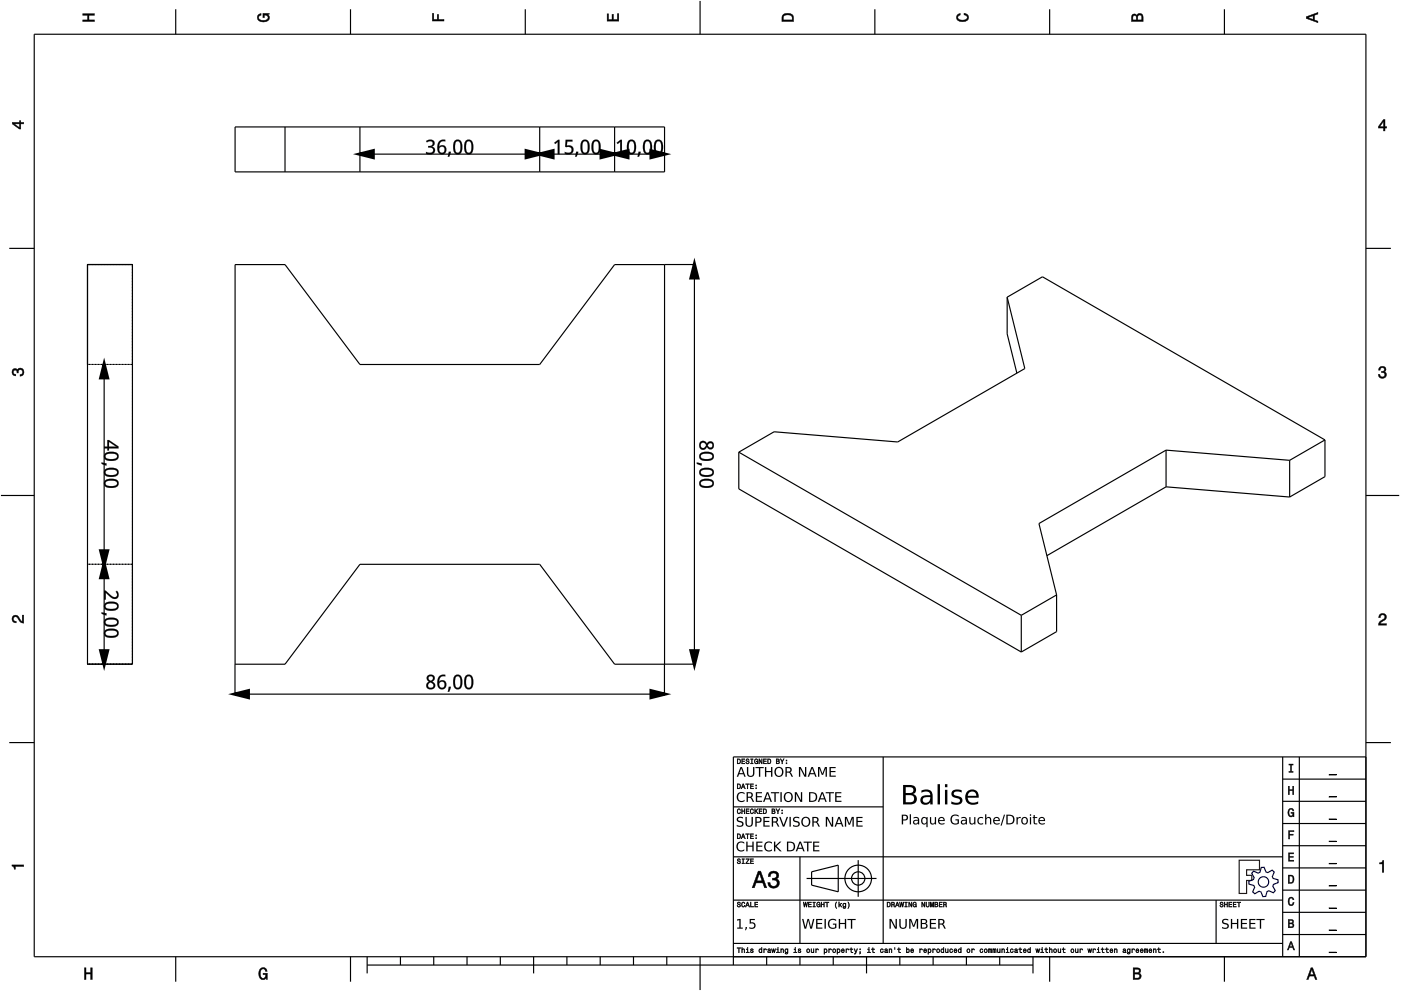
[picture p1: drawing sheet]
<svg xmlns="http://www.w3.org/2000/svg" width="420mm" height="297mm" viewBox="0 0 420 297" stroke-linecap="round" stroke-linejoin="round" font-family="sans-serif">
<g fill="none" stroke="#000" stroke-width=".35">
<path d="M10.3 10.3h399.3v276.5h-399.3zM52.7 2.8v7.5M105.1 2.8v7.5M157.5 2.8v7.5M210 .3v10M262.4 2.8v7.5M314.8 2.8v7.5M367.2 2.8v7.5M70.5 38h128.8v13.5h-128.8zM85.5 38v13.5M107.9 38v13.5M161.9 38v13.5"/>
<path d="M184.3 38v13.5M107.9 46.2h91.4M2.8 74.4h7.5M26.2 79.3h13.5v119.8h-13.5zM199.3 79.3h9v119.8h-9M199.3 79.3v119.8M199.3 79.3h-15l-22.4 30h-54l-22.4-30h-15v119.8M409.6 74.4h7.5M302 89.1l5.3 21.4-38.1 22-37-3.1-10.6 6.1M302 89.1v11l3 11.7M302 89.1l10.6-6.1 84.8 48.9M31.2 109.2v89.9"/>
<path d="M221.6 135.5v11l84.7 48.9M221.6 135.5l84.7 48.9M349.7 134.9v11M349.7 134.9l37.1 3.1M349.7 134.9l-38.1 22 5.3 21.4M386.8 138v11M397.4 131.9v11l-10.6 6.1M397.4 131.9l-10.6 6.1M.3 148.5h10M349.7 145.9l37.1 3.1M349.7 145.9l-35.7 20.7M409.6 148.5h10"/>
<path d="M316.9 178.3v11l-10.6 6.1M316.9 178.3l-10.6 6.1M70.5 199.1v9h128.8v-9M70.5 199.1h15l22.4-30h54l22.4 30h15M306.3 184.4v11M2.8 222.6h7.5M264.9 226.9v55.9M384.7 233.5h24.9M384.7 226.9v59.9M389.7 226.9v59.9M409.6 222.6h7.5M409.6 226.9h-189.7v62.4"/>
<path d="M219.9 256.8h164.8M219.9 241.8h45M239.9 256.8v26M257.4 257.8v11M384.7 253.5h24.9M384.7 246.8h24.9M384.7 240.2h24.9M219.9 269.8h164.8M241.9 263.3h21M243.4 261.3l8-2v8l-8-2zM364.7 269.8v13M384.7 273.5h24.9"/>
<path d="M384.7 266.8h24.9M384.7 260.1h24.9M52.7 286.8v7.5M105.1 286.8v7.5M110.1 289.3h199.7M110.1 286.8v5M120.1 286.8v2.5M130.1 286.8v2.5M140.1 286.8v2.5M150 286.8v2.5M160 286.8v5M170 286.8v2.5"/>
<path d="M180 286.8v2.5M190 286.8v2.5M200 286.8v2.5M210 286.8v10M219.9 282.8h164.8M229.9 286.8v2.5M239.9 286.8v2.5M249.9 286.8v2.5M259.9 286.8v5M269.9 286.8v2.5M279.8 286.8v2.5M289.8 286.8v2.5"/>
<path d="M299.8 286.8v2.5M309.8 286.8v5M314.8 286.8v7.5M367.2 286.8v7.5M384.7 280.1h24.9"/>
<circle cx="257.4" cy="263.3" r="4"/>
<circle cx="257.4" cy="263.3" r="2"/>
</g>
<g fill="#000">
<path d="M24.8 4.1h3.5v.5h-1.6v1.4h1.6v.4h-3.5v-.4h1.5v-1.4h-1.5z" fill-rule="evenodd"/>
<path d="M77.5 4.4l.8-.3v.5h-.3a.68 .68 0 0 0-.5 .6 .68 .68 0 0 0 .4 .7 1.68 1.68 0 0 0 2.5-.6 .92 .92 0 0 0-1.1-.8v.8h-.5v-1.3h1.9v.3l-.4 .1 .4 .4a1.19 1.19 0 0 1-.9 1.7 1.9 1.9 0 0 1-2.7-1.3z" fill-rule="evenodd"/>
<path d="M129.7 4h.4v1.8h1v-1.4h.4v1.4h1.7v.5h-3.5z" fill-rule="evenodd"/>
<path d="M182.1 4.2h.4v1.7h1v-1.6h.5v1.6h1.2v-1.8h.4v2.2h-3.5z" fill-rule="evenodd"/>
<path d="M234.9 4.3a2.18 2.18 0 0 0-.4 2.1h3.5v-1.1a1.91 1.91 0 0 0-3.1-1zM235.2 4.7l.4-.2a1.44 1.44 0 0 1 2 .8v.7h-2.7l.1-1.1z" fill-rule="evenodd"/>
<path d="M287.1 4.4l.9-.4v.5l-.3 .1a.66 .66 0 0 0-.5 .6 .66 .66 0 0 0 .4 .6l.5 .2a1.58 1.58 0 0 0 2-.8 .9 .9 0 0 0-1-.7v-.5a1.24 1.24 0 0 1 1.4 1 1.24 1.24 0 0 1-1.1 1.4 1.92 1.92 0 0 1-2.6-1.2z" fill-rule="evenodd"/>
<path d="M339.6 4.4l-.3 2h3.5v-1.3a.98 .98 0 0 0-.7-1.1 .98 .98 0 0 0-1.2 .6 .83 .83 0 0 0-1.3-.2zM339.9 4.8l.4-.2 .4 .2 .1 1.2h-1.1zM341.3 4.7l.5-.2a.57 .57 0 0 1 .6 .7v.8h-1.2z" fill-rule="evenodd"/>
<path d="M391.7 5v.5l3.5 1.3v-.5l-1-.3v-1.4l1-.4v-.5zM392.2 5.3l1.6-.6v1.1z" fill-rule="evenodd"/>
<path d="M3.7 36.7v.4l2.1 1.6h.4v-1.6h.9v-.4h-.9v-.5h-.4v.5zM4.3 37.1h1.5v1.2z" fill-rule="evenodd"/>
<path d="M414.9 35.8l-1.5 2.1v.5h1.5v.8h.5v-.8h.5v-.4h-.5v-2.2zM414.9 36.4v1.6h-1.1z" fill-rule="evenodd"/>
<path d="M3.8 110.7a.85 .85 0 0 1 1.4 .2 1.11 1.11 0 0 1 1.6-.4 1.11 1.11 0 0 1 .3 1.6l-.6 .6-.5 .1v-.5a.72 .72 0 0 0 .9-.7 .72 .72 0 0 0-.8-.7 .72 .72 0 0 0-.6 .9h-.4a.62 .62 0 0 0-.4-.8 .62 .62 0 0 0-.8 .4 .62 .62 0 0 0 .5 .8h.3v.5a1.17 1.17 0 0 1-1.1-.7 1.17 1.17 0 0 1 .2-1.3z" fill-rule="evenodd"/>
<path d="M413.7 110.1a1.01 1.01 0 0 1 1.6-.2 1.01 1.01 0 0 1-.1 1.5 1.11 1.11 0 0 1 .4 1.6 1.11 1.11 0 0 1-1.6 .3l-.6-.6v-.5h.4a.72 .72 0 0 0 .7 .9 .72 .72 0 0 0 .7-.8 .72 .72 0 0 0-.9-.6v-.4a.62 .62 0 0 0 .8-.4 .62 .62 0 0 0-.4-.8 .62 .62 0 0 0-.8 .5v.4h-.5z" fill-rule="evenodd"/>
<path d="M3.9 184.7a1.22 1.22 0 0 1 2 .7l.8 .9v-1.9h.4v2.4a2.76 2.76 0 0 1-2.1-1.8 .69 .69 0 0 0-1 .5 .69 .69 0 0 0 .9 .7l-.1 .5a1.19 1.19 0 0 1-1.1-.7 1.19 1.19 0 0 1 .2-1.3z" fill-rule="evenodd"/>
<path d="M413.8 184.2a1.17 1.17 0 0 1 1.9 .3 1.17 1.17 0 0 1-1 1.7l-.8 .7h1.9v.5h-2.4a2.75 2.75 0 0 1 1.8-2.1 .69 .69 0 0 0-.5-1 .69 .69 0 0 0-.8 .8h-.4z" fill-rule="evenodd"/>
<path d="M221.1 227.5v1.5h.5a.77 .77 0 0 0 .6-.8 .77 .77 0 0 0-.6-.7zM221.3 227.6a.57 .57 0 0 1 .6 .6 .57 .57 0 0 1-.6 .6zM222.4 227.5v1.5h1v-.2h-.8v-.5h.7v-.2h-.7v-.5h.8v-.1zM223.8 227.5a.6 .6 0 0 0 .1 .7 .6 .6 0 0 0 .6 .2 .33 .33 0 0 1-.3 .4 .33 .33 0 0 1-.4-.3h-.2a.54 .54 0 0 0 .6 .5 .54 .54 0 0 0 .5-.6 .54 .54 0 0 0-.7-.4 .28 .28 0 0 1 .1-.4 .28 .28 0 0 1 .4 .3h.2l-.1-.2-.2-.3zM225.1 227.5v.1h.3v1.2h-.3v.2h.8v-.2h-.3v-1.2h.3v-.1zM226.4 227.6a.72 .72 0 0 0-.2 1 .72 .72 0 0 0 .9 .3l.2 .1v-.9h-.5v.2h.3l-.2 .5a.52 .52 0 0 1-.6-.6 .52 .52 0 0 1 .7-.4l.3 .1-.3-.5zM227.6 227.5v1.5h.2v-1.3l.5 1.3h.3v-1.5h-.2v1.2l-.6-1.2zM228.9 227.5v1.5h1v-.2h-.8v-.5h.7v-.2h-.7v-.5h.8v-.1zM230.2 227.5v1.5h.5a.77 .77 0 0 0 .6-.8 .77 .77 0 0 0-.6-.7zM230.4 227.6a.57 .57 0 0 1 .6 .6 .57 .57 0 0 1-.6 .6zM232.8 227.5v1.5h.5a.42 .42 0 0 0 .5-.4 .42 .42 0 0 0-.3-.5l.2-.2-.1-.3zM233 227.6h.3a.23 .23 0 0 1 .3 .3 .23 .23 0 0 1-.3 .2h-.3zM233 228.3h.3a.26 .26 0 0 1 .3 .2 .26 .26 0 0 1-.3 .3h-.3zM234 227.5l.5 .9v.6h.2v-.7l.5-.8h-.2l-.4 .7-.4-.7zM235.7 228.6v.4h.3v-.4zM235.7 227.8v.3h.3v-.3z" fill-rule="evenodd"/>
<path d="M221.1 234.9v1.5h.5a.77 .77 0 0 0 .6-.7 .77 .77 0 0 0-.6-.8zM221.3 235.1a.57 .57 0 0 1 .6 .6 .57 .57 0 0 1-.6 .6zM222.8 234.9l-.6 1.5h.2l.2-.4h.6l.1 .4h.2l-.5-1.5zM222.9 235.2l.2 .6h-.4zM223.6 234.9v.2h.5v1.3h.2v-1.3h.4v-.2zM225 234.9v1.5h1v-.1h-.8v-.5h.7v-.2h-.7v-.5h.8v-.2zM226.6 236.1v.3h.3v-.3zM226.6 235.3v.3h.3v-.3z" fill-rule="evenodd"/>
<path d="M386.3 235.7h.4v1h1v-1h.3v2.5h-.3v-1.2h-1v1.2h-.4z" fill-rule="evenodd"/>
<path d="M386.5 229h1.3v.3h-.5v1.9h.5v.3h-1.3v-.3h.5v-1.9h-.5z" fill-rule="evenodd"/>
<path d="M3.6 259.2h3.5v.5h-2.5v.8h-.3a.77 .77 0 0 0-.7-.9z" fill-rule="evenodd"/>
<path d="M221.2 257.5a.6 .6 0 0 0 .1 .7 .6 .6 0 0 0 .6 .2 .33 .33 0 0 1-.3 .4 .33 .33 0 0 1-.4-.4h-.2a.54 .54 0 0 0 .6 .6 .54 .54 0 0 0 .5-.7 .54 .54 0 0 0-.7-.3 .28 .28 0 0 1 .2-.5 .28 .28 0 0 1 .3 .3h.2l-.1-.2-.2-.2zM222.5 257.4v.2h.3v1.1h-.3v.2h.8v-.2h-.3v-1.1h.3v-.2zM223.7 257.4v.2h.8l-.9 1.3h1.1v-.2h-.8l.8-1.3zM225 257.4v1.5h1v-.2h-.8v-.5h.7v-.2h-.7v-.4h.8v-.2z" fill-rule="evenodd"/>
<path d="M221.1 249.9v1.5h.5a.77 .77 0 0 0 .6-.7 .77 .77 0 0 0-.6-.8zM221.3 250.1a.57 .57 0 0 1 .6 .6 .57 .57 0 0 1-.6 .5zM222.8 249.9l-.6 1.5h.2l.2-.4h.6l.1 .4h.2l-.5-1.5zM222.9 250.1l.2 .7h-.4zM223.6 249.9v.2h.5v1.3h.2v-1.3h.4v-.2zM225 249.9v1.5h1v-.2h-.8v-.5h.7v-.2h-.7v-.4h.8v-.2zM226.6 251.1v.3h.3v-.3zM226.6 250.3v.3h.3v-.3z" fill-rule="evenodd"/>
<path d="M221.2 242.6a.72 .72 0 0 0-.2 1 .72 .72 0 0 0 1 .2l.1-.4-.4 .4a.56 .56 0 0 1-.4-.6 .56 .56 0 0 1 .5-.6l.3 .3-.3-.5zM222.4 242.4v1.5h.2v-.7h.6v.7h.2v-1.5h-.2v.6h-.6v-.6zM223.7 242.4v1.5h1v-.2h-.8v-.5h.7v-.1h-.7v-.5h.8v-.2zM225.1 242.6a.72 .72 0 0 0-.2 1 .72 .72 0 0 0 1 .2l.1-.4-.4 .4a.56 .56 0 0 1-.4-.6 .56 .56 0 0 1 .5-.6l.3 .3-.3-.5zM226.3 242.4v1.5h.2l.2-.7 .5 .7h.2l-.6-.8 .6-.7h-.2l-.7 .7v-.7zM227.6 242.4v1.5h1v-.2h-.8v-.5h.7v-.1h-.7v-.5h.8v-.2zM228.9 242.4v1.5h.5a.77 .77 0 0 0 .6-.7 .77 .77 0 0 0-.6-.8zM229.1 242.6a.57 .57 0 0 1 .6 .6 .57 .57 0 0 1-.6 .5zM231.5 242.4v1.5h.5a.42 .42 0 0 0 .5-.3 .42 .42 0 0 0-.3-.5l.2-.2-.1-.4zM231.7 242.6h.3a.23 .23 0 0 1 .3 .2 .23 .23 0 0 1-.3 .3h-.3zM231.7 243.2h.3a.26 .26 0 0 1 .3 .3 .26 .26 0 0 1-.3 .2h-.3zM232.7 242.4l.5 .9v.6h.2v-.6l.5-.9h-.2l-.4 .7-.4-.7zM234.4 243.6v.3h.3v-.3zM234.4 242.8v.3h.3v-.3z" fill-rule="evenodd"/>
<path d="M386.4 255.6h1.6v.3h-1.3v.8h1.2v.3h-1.2v.8h1.3v.3h-1.6z" fill-rule="evenodd"/>
<path d="M386.4 249h1.7v.3h-1.3v.7h1v.3h-1v1.2h-.4z" fill-rule="evenodd"/>
<path d="M386.5 242.6a.85 .85 0 0 1 .9-.3 .85 .85 0 0 1 .6 .8h-.3l-.3-.5a1.04 1.04 0 0 0-.9 .9 1.04 1.04 0 0 0 .7 1.1l.4-.2 .1-.6h-.5v-.3h.9v1.3l-.3-.3-.4 .4a1.2 1.2 0 0 1-1.1-1.9z" fill-rule="evenodd"/>
<path d="M221.2 270.5a.6 .6 0 0 0 .1 .6 .6 .6 0 0 0 .6 .3 .33 .33 0 0 1-.3 .4 .33 .33 0 0 1-.4-.4h-.2a.54 .54 0 0 0 .6 .6 .54 .54 0 0 0 .5-.7 .54 .54 0 0 0-.7-.4 .28 .28 0 0 1 .2-.4 .28 .28 0 0 1 .3 .3h.2l-.1-.2-.2-.2zM222.5 270.5a.72 .72 0 0 0-.2 1 .72 .72 0 0 0 1 .3l.1-.5-.4 .4a.56 .56 0 0 1-.4-.6 .56 .56 0 0 1 .5-.5l.3 .2-.3-.4zM224.1 270.4l-.6 1.5h.2l.2-.5h.6l.1 .5h.2l-.5-1.5zM224.2 270.6l.2 .7h-.4zM225 270.4v1.5h1v-.2h-.8v-1.3zM226.3 270.4v1.5h1v-.2h-.8v-.5h.7v-.2h-.7v-.4h.8v-.2z" fill-rule="evenodd"/>
<path d="M227.4 261.1l-1.8 5h.6l.6-1.5h1.9l.6 1.5h.6l-1.8-5zM227.8 261.8l.7 2.2h-1.5zM230.8 261.5l-.4 1.2h.6a.88 .88 0 0 1 .5-1.1 .88 .88 0 0 1 1.1 .4 .88 .88 0 0 1-.3 1.2h-.7v.6a1.03 1.03 0 0 1 1.4 .6 1.03 1.03 0 0 1-.7 1.3 1.03 1.03 0 0 1-1.3-.7l-.1-.5h-.6a1.68 1.68 0 0 0 2.1 1.7 1.68 1.68 0 0 0 .9-2.6l-.4-.2a1.29 1.29 0 0 0 .6-1.6 1.29 1.29 0 0 0-1.5-.7z" fill-rule="evenodd"/>
<path d="M240.9 270.4l.2 1.5h.2l.2-1.3 .3 1.3h.2l.2-1.5h-.2l-.1 1.3-.3-1.3h-.1l-.3 1.3-.1-1.3zM242.4 270.4v1.5h.9v-.2h-.7v-.5h.7v-.2h-.7v-.4h.7v-.2zM243.8 270.4v.2h.3v1.1h-.3v.2h.7v-.2h-.3v-1.1h.3v-.2zM245 270.5a.72 .72 0 0 0-.2 1 .72 .72 0 0 0 1 .3l.2 .1v-.8h-.6v.2h.4l-.2 .4a.52 .52 0 0 1-.6-.6 .52 .52 0 0 1 .7-.4l.3 .1-.3-.4zM246.2 270.4v1.5h.2v-.7h.6v.7h.2v-1.5h-.2v.6h-.6v-.6zM247.5 270.4v.2h.4v1.3h.2v-1.3h.5v-.2zM250.8 270.3a1.35 1.35 0 0 0 .1 2 1.84 1.84 0 0 1 0-2zM251.5 270.3v1.6h.2l.2-.6 .4 .6h.2l-.5-.8 .5-.4-.8 .5v-.9zM252.9 270.8a.55 .55 0 0 0-.2 .8 .55 .55 0 0 0 .8 .1 .4 .4 0 0 1-.2 .4 .4 .4 0 0 1-.5-.1 .47 .47 0 0 0 .5 .3 .47 .47 0 0 0 .4-.5v-1.1l-.2 .2-.3-.2zM253 271l.1-.1a.39 .39 0 0 1 .4 .4 .39 .39 0 0 1-.5 .3zM254.3 270.3a1.85 1.85 0 0 1 0 2 1.22 1.22 0 0 0 0-2z" fill-rule="evenodd"/>
<path d="M266 270.4v1.5h.5a.77 .77 0 0 0 .6-.8 .77 .77 0 0 0-.6-.7zM266.2 270.6a.57 .57 0 0 1 .7 .5 .57 .57 0 0 1-.7 .6zM267.3 270.4v1.5h.2v-.7a.45 .45 0 0 1 .5 .2 .45 .45 0 0 1 .1 .5l.2-.1-.2-.7a.41 .41 0 0 0 .2-.4 .41 .41 0 0 0-.5-.3zM267.5 270.6h.3a.25 .25 0 0 1 .3 .2 .25 .25 0 0 1-.3 .3h-.3zM269 270.4l-.5 1.5h.2l.1-.5h.6l.2 .5h.2l-.6-1.5zM269.1 270.6l.2 .7h-.4zM269.7 270.4l.3 1.5h.2l.2-1.3 .2 1.3h.2l.3-1.5h-.2l-.2 1.3-.2-1.3h-.2l-.2 1.3-.2-1.3zM271.3 270.4v.2h.3v1.1h-.3v.2h.8v-.2h-.3v-1.1h.3v-.2zM272.5 270.4v1.5h.2v-1.3l.6 1.3h.2v-1.5h-.2v1.2l-.5-1.2zM273.9 270.5a.72 .72 0 0 0-.2 1 .72 .72 0 0 0 .9 .3l.2 .1v-.8h-.5v.2h.3l-.2 .4a.52 .52 0 0 1-.5-.6 .52 .52 0 0 1 .7-.4l.2 .1-.3-.4zM276.4 270.4v1.5h.2v-1.3l.6 1.3h.2v-1.5h-.2v1.2l-.6-1.2zM277.7 270.4v.9a.52 .52 0 0 0 .5 .6 .52 .52 0 0 0 .5-.6v-.9h-.2v.9a.33 .33 0 0 1-.3 .4 .33 .33 0 0 1-.3-.4v-.9zM279 270.4v1.5h.1v-1.4l.3 1.4h.2l.3-1.4v1.4h.1v-1.5h-.2l-.3 1.3-.3-1.3zM280.3 270.4v1.5h.6a.42 .42 0 0 0 .4-.3 .42 .42 0 0 0-.2-.5l.2-.2-.1-.4zM280.5 270.6h.3a.23 .23 0 0 1 .3 .2 .23 .23 0 0 1-.3 .2h-.3zM280.5 271.2h.3a.26 .26 0 0 1 .3 .2 .26 .26 0 0 1-.3 .3h-.3zM281.6 270.4v1.5h1v-.2h-.8v-.5h.7v-.2h-.7v-.4h.8v-.2zM282.9 270.4v1.5h.2v-.7a.45 .45 0 0 1 .5 .2 .45 .45 0 0 1 .1 .5l.2-.1-.2-.7a.41 .41 0 0 0 .2-.4 .41 .41 0 0 0-.5-.3zM283.1 270.6h.3a.25 .25 0 0 1 .3 .2 .25 .25 0 0 1-.3 .3h-.3z" fill-rule="evenodd"/>
<path d="M366 270.5a.6 .6 0 0 0 0 .6 .6 .6 0 0 0 .7 .3 .33 .33 0 0 1-.3 .4 .33 .33 0 0 1-.4-.4h-.2a.54 .54 0 0 0 .6 .6 .54 .54 0 0 0 .5-.7 .54 .54 0 0 0-.8-.4 .28 .28 0 0 1 .2-.4 .28 .28 0 0 1 .4 .3h.2l-.1-.2-.2-.2zM367.2 270.4v1.5h.2v-.7h.6v.7h.2v-1.5h-.2v.6h-.6v-.6zM368.5 270.4v1.5h.9v-.2h-.7v-.5h.7v-.2h-.7v-.4h.7v-.2zM369.8 270.4v1.5h.9v-.2h-.7v-.5h.7v-.2h-.7v-.4h.7v-.2zM371 270.4v.2h.5v1.3h.2v-1.3h.4v-.2z" fill-rule="evenodd"/>
<path d="M386.3 262.3v2.5h.9a1.28 1.28 0 0 0 1-1.3 1.28 1.28 0 0 0-1-1.2zM386.7 262.6a.96 .96 0 0 1 1.1 .9 .96 .96 0 0 1-1.1 1z" fill-rule="evenodd"/>
<path d="M386.3 275.6v2.5h1a.7 .7 0 0 0 .8-.5 .7 .7 0 0 0-.5-.9l.4-.5a.62 .62 0 0 0-.8-.6zM386.7 275.9h.5a.38 .38 0 0 1 .4 .4 .38 .38 0 0 1-.4 .3h-.5zM386.7 276.9h.5a.43 .43 0 0 1 .5 .4 .43 .43 0 0 1-.5 .5h-.5z" fill-rule="evenodd"/>
<path d="M386.5 269.2a.85 .85 0 0 1 1-.3 .85 .85 0 0 1 .6 .8h-.4l-.3-.5a1.05 1.05 0 0 0-.8 .9 1.05 1.05 0 0 0 .6 1.1l.4-.2 .2-.5h.3a.89 .89 0 0 1-.8 1 .89 .89 0 0 1-1-.7z" fill-rule="evenodd"/>
<path d="M413.7 258.6a.77 .77 0 0 0 1-.7h.3v3.5h-.5v-2.4h-.8z" fill-rule="evenodd"/>
<path d="M25.3 290.1h.5v1.4h1.4v-1.4h.5v3.5h-.5v-1.7h-1.4v1.7h-.5z" fill-rule="evenodd"/>
<path d="M78 290.5a1.19 1.19 0 0 1 1.3-.5 1.19 1.19 0 0 1 .8 1.1h-.5l-.1-.3a.68 .68 0 0 0-.6-.4 .68 .68 0 0 0-.6 .4 1.68 1.68 0 0 0 .6 2.5 .92 .92 0 0 0 .8-1.2h-.8v-.4h1.3v1.9h-.3l-.1-.5-.4 .4a1.19 1.19 0 0 1-1.7-.9v-1.5z" fill-rule="evenodd"/>
<path d="M221 284.1v.1h.5v1.4h.2v-1.4h.4v-.1zM222.4 284v1.6h.2v-.9l.3-.2 .2 .2v.9h.2v-.8a.38 .38 0 0 0-.2-.4 .38 .38 0 0 0-.5 .2v-.6zM223.8 284.4l.3 .2v.8l-.4 .2h1l-.4-.2v-1zM224.1 284l.2 .2zM225.2 284.5l-.1 .4 .6 .2a.26 .26 0 0 1-.2 .4 .26 .26 0 0 1-.3-.3h-.2a.42 .42 0 0 0 .6 .4 .42 .42 0 0 0 .1-.7l-.5-.2 .3-.2 .4 .2-.1-.2zM227.7 284.5a.54 .54 0 0 0-.2 .8 .54 .54 0 0 0 .8 .1l.2 .2v-1.6h-.2v.6l-.3-.2zM227.8 284.6h.1a.39 .39 0 0 1 .4 .4 .39 .39 0 0 1-.5 .3zM229 284.4v1.2h.2l.1-1 .6 .2a.38 .38 0 0 0-.3-.4 .38 .38 0 0 0-.4 .2zM230.4 284.5l-.2 .2 .6-.2 .1 .3a.42 .42 0 0 0-.7 .2 .42 .42 0 0 0 .3 .6l.7-.2-.2-1zM230.4 285.2a.25 .25 0 0 1 .5 0 .25 .25 0 0 1-.5 0zM231.3 284.4l.3 1.2h.2l.2-1 .1 1h.2l.3-1.2h-.2l-.2 1-.1-1h-.2l-.2 1-.2-1zM232.9 284.4l.3 .2v.8l-.4 .2h1l-.4-.2v-1zM233.2 284l.2 .2zM234.1 284.4v1.2h.2v-.9l.3-.2 .2 .2v.9h.2v-.8a.38 .38 0 0 0-.2-.4 .38 .38 0 0 0-.5 .2zM235.5 284.5a.55 .55 0 0 0-.2 .8 .55 .55 0 0 0 .8 .1 .4 .4 0 0 1-.2 .4 .4 .4 0 0 1-.5-.1 .47 .47 0 0 0 .5 .3 .47 .47 0 0 0 .4-.5v-1.1l-.2 .2-.3-.2zM235.6 284.6h.1a.39 .39 0 0 1 .4 .4 .39 .39 0 0 1-.5 .3zM238.1 284.4l.3 .2v.8l-.4 .2h1l-.4-.2v-1zM238.4 284l.2 .2zM239.4 284.5v.4l.6 .2a.26 .26 0 0 1-.2 .4 .26 .26 0 0 1-.3-.3h-.2a.42 .42 0 0 0 .6 .4 .42 .42 0 0 0 .1-.7l-.5-.2 .3-.2 .4 .2-.1-.2zM241.9 285a.57 .57 0 0 0 1.1 0 .57 .57 0 0 0-1.1 0zM242.1 284.6h.1a.39 .39 0 0 1 .5 .4 .39 .39 0 0 1-.6 .3zM243.2 284.4v.8a.38 .38 0 0 0 .3 .4 .38 .38 0 0 0 .4-.2l.2 .2v-1.2h-.2v.8l-.3 .2-.2-.1v-.9zM244.6 284.4v1.2h.2l.1-1 .6 .2a.38 .38 0 0 0-.3-.4 .38 .38 0 0 0-.4 .2zM247.1 284.4v1.6h.2l.1-.5a.53 .53 0 0 0 .7-.5 .53 .53 0 0 0-.8-.4zM247.4 284.6h.1a.39 .39 0 0 1 .4 .4 .39 .39 0 0 1-.5 .3zM248.5 284.4v1.2h.2l.1-1 .6 .2a.38 .38 0 0 0-.3-.4 .38 .38 0 0 0-.4 .2zM249.7 285a.57 .57 0 0 0 1.1 0 .57 .57 0 0 0-1.1 0zM249.9 284.6h.1a.39 .39 0 0 1 .5 .4 .39 .39 0 0 1-.6 .3zM251 284.4v1.6h.2l.1-.5a.53 .53 0 0 0 .7-.5 .53 .53 0 0 0-.8-.4zM251.3 284.6h.1a.39 .39 0 0 1 .4 .4 .39 .39 0 0 1-.5 .3zM252.4 284.5a.57 .57 0 0 0-.1 .9 .57 .57 0 0 0 .9 0v-.2l-.5 .2-.2-.4h.7l-.1-.5-.3-.1zM252.6 284.6l.3-.1 .1 .4h-.5zM253.7 284.4v1.2h.2l.1-1 .6 .2a.38 .38 0 0 0-.3-.4 .38 .38 0 0 0-.4 .2zM255.2 284.1v.3l-.4 .2h.4v.9l.6 .1-.4-.5v-.5h.4v-.2h-.4v-.3zM256.1 284.4l.5 1.2-.4 .4h.3l.7-1.6h-.2l-.3 1-.4-1zM257.8 284.4v.3h.3v-.3zM257.8 285.2l.2 .4-.2 .4 .3-.4v-.4zM260.2 284.4l.3 .2v.8l-.4 .2h1l-.4-.2v-1zM260.5 284l.2 .2zM261.7 284.1v.3l-.4 .2h.4v.9l.6 .1-.4-.5v-.5h.4v-.2h-.4v-.3zM264.1 284.5a.57 .57 0 0 0-.1 .9 .57 .57 0 0 0 .9-.1l-.1-.2a.32 .32 0 0 1-.5 .1 .32 .32 0 0 1 0-.5 .32 .32 0 0 1 .4 .1h.2l-.2-.4zM265.4 284.5l-.1 .2 .5-.2 .1 .3a.42 .42 0 0 0-.6 .2 .42 .42 0 0 0 .3 .6l.7-.2-.2-1zM265.5 285.2a.25 .25 0 0 1 .5 0 .25 .25 0 0 1-.5 0zM266.6 284.4v1.2h.2v-.9l.3-.2 .2 .2v.9h.2v-.8a.38 .38 0 0 0-.3-.4 .38 .38 0 0 0-.4 .2zM268.3 284l.1 .6zM269.5 284.1v.3l-.4 .2h.4v.9l.6 .1-.5-.5v-.5h.5v-.2h-.5v-.3zM271.8 284v1.6l.2-.2a.49 .49 0 0 0 .8-.4 .49 .49 0 0 0-.8-.4v-.6zM272.1 284.6h.1a.39 .39 0 0 1 .4 .4 .39 .39 0 0 1-.5 .3zM273.2 284.5a.57 .57 0 0 0-.1 .9 .57 .57 0 0 0 .8 0l.1-.2-.6 .2-.1-.4h.7l-.1-.5-.4-.1zM273.3 284.6l.4-.1 .1 .4h-.5zM275.8 284.4v1.2h.2v-1l.7 .2a.38 .38 0 0 0-.3-.4 .38 .38 0 0 0-.5 .2zM277.1 284.5a.57 .57 0 0 0-.1 .9 .57 .57 0 0 0 .8 0l.1-.2-.6 .2-.1-.4h.7l-.1-.5-.4-.1zM277.2 284.6l.4-.1 .1 .4h-.5zM278.3 284.4v1.6h.2v-.5a.53 .53 0 0 0 .8-.5 .53 .53 0 0 0-.8-.4zM278.6 284.6a.39 .39 0 0 1 .5 .4 .39 .39 0 0 1-.5 .3zM279.7 284.4v1.2h.2v-1l.7 .2a.38 .38 0 0 0-.3-.4 .38 .38 0 0 0-.5 .2zM280.8 285a.6 .6 0 0 0 1.2 0 .6 .6 0 0 0-1.2 0zM281.1 284.6h.1a.39 .39 0 0 1 .4 .4 .39 .39 0 0 1-.5 .3zM282.2 284.5a.54 .54 0 0 0-.1 .8 .54 .54 0 0 0 .8 .1l.2 .2v-1.6h-.2v.6l-.3-.2zM282.4 284.6h.1a.39 .39 0 0 1 .4 .4 .39 .39 0 0 1-.5 .3zM283.5 284.4v.8a.38 .38 0 0 0 .3 .4 .38 .38 0 0 0 .4-.2l.2 .2v-1.2h-.2v.8l-.3 .2-.2-.1v-.9zM284.9 284.5a.57 .57 0 0 0-.1 .9 .57 .57 0 0 0 .9-.1l-.2-.2a.32 .32 0 0 1-.4 .1 .32 .32 0 0 1 0-.5 .32 .32 0 0 1 .4 .1h.2l-.3-.4zM286.2 284.5a.57 .57 0 0 0-.1 .9 .57 .57 0 0 0 .8 0l.1-.2-.6 .2-.1-.4h.7l-.1-.5-.4-.1zM286.3 284.6l.4-.1 .1 .4h-.5zM287.4 284.5a.54 .54 0 0 0-.1 .8 .54 .54 0 0 0 .8 .1l.2 .2v-1.6h-.2v.6l-.3-.2zM287.6 284.6h.1a.39 .39 0 0 1 .4 .4 .39 .39 0 0 1-.5 .3zM289.9 285a.6 .6 0 0 0 1.2 0 .6 .6 0 0 0-1.2 0zM290.2 284.6h.1a.39 .39 0 0 1 .4 .4 .39 .39 0 0 1-.5 .3zM291.4 284.4v1.2h.1l.1-1 .7 .2a.38 .38 0 0 0-.3-.4 .38 .38 0 0 0-.5 .2zM294 284.5a.57 .57 0 0 0-.1 .9 .57 .57 0 0 0 .9-.1l-.2-.2a.32 .32 0 0 1-.4 .1 .32 .32 0 0 1-.1-.5 .32 .32 0 0 1 .5 .1h.2l-.3-.4zM295.1 285a.6 .6 0 0 0 1.2 0 .6 .6 0 0 0-1.2 0zM295.4 284.6h.1a.39 .39 0 0 1 .4 .4 .39 .39 0 0 1-.5 .3zM296.4 284.4v1.2h.2l.1-1.1 .2 1.1h.1l.2-1.1 .1 1.1h.2l-.2-1.2zM297.7 284.4v1.2h.2l.1-1.1 .2 1.1h.1l.2-1.1 .1 1.1h.2l-.2-1.2zM299.1 284.4v.8a.38 .38 0 0 0 .2 .4 .38 .38 0 0 0 .5-.2l.2 .2v-1.2h-.2v.8l-.3 .2-.2-.1v-.9zM300.4 284.4v1.2h.2v-.9l.3-.2 .2 .2v.9h.2v-.8a.38 .38 0 0 0-.3-.4 .38 .38 0 0 0-.4 .2zM301.8 284.4l.3 .2v.8l-.4 .2h1l-.4-.2v-1zM302.1 284l.2 .2zM303.1 284.5a.57 .57 0 0 0-.1 .9 .57 .57 0 0 0 .9-.1l-.2-.2a.32 .32 0 0 1-.4 .1 .32 .32 0 0 1-.1-.5 .32 .32 0 0 1 .5 .1h.2l-.3-.4zM304.4 284.5l-.1 .2 .5-.2 .1 .3a.42 .42 0 0 0-.6 .2 .42 .42 0 0 0 .3 .6l.7-.2-.3-1zM304.4 285.2a.25 .25 0 0 1 .5 0 .25 .25 0 0 1-.5 0zM305.8 284.1v.3l-.3 .2h.3l.1 .9 .6 .1-.5-.5v-.5h.5v-.2h-.5v-.3zM307 284.5a.57 .57 0 0 0-.1 .9 .57 .57 0 0 0 .8 0l.1-.2-.6 .2-.2-.4h.8l-.1-.5-.4-.1zM307.1 284.6l.3-.1 .2 .4h-.6zM308.2 284.5a.54 .54 0 0 0-.1 .8 .54 .54 0 0 0 .8 .1l.2 .2v-1.6h-.2v.6l-.3-.2zM308.4 284.6h.1a.39 .39 0 0 1 .4 .4 .39 .39 0 0 1-.5 .3zM310.6 284.4l.3 1.2h.1l.2-1 .2 1h.2l.3-1.2h-.2l-.2 1-.2-1h-.2l-.1 1-.2-1zM312.2 284.4l.3 .2v.8l-.4 .2h.9l-.3-.2v-1zM312.5 284l.2 .2zM313.6 284.1v.3l-.3 .2h.3l.1 .9 .6 .1-.5-.5v-.5h.5v-.2h-.5v-.3zM314.7 284v1.6h.2v-.9l.3-.2 .2 .2v.9h.2v-.8a.38 .38 0 0 0-.3-.4 .38 .38 0 0 0-.4 .2v-.6zM315.9 285a.6 .6 0 0 0 1.2 0 .6 .6 0 0 0-1.2 0zM316.2 284.6h.1a.39 .39 0 0 1 .4 .4 .39 .39 0 0 1-.5 .3zM317.3 284.4v.8a.38 .38 0 0 0 .2 .4 .38 .38 0 0 0 .5-.2l.2 .2v-1.2h-.2v.8l-.3 .2-.2-.1v-.9zM318.8 284.1v.3l-.3 .2h.3l.1 .9 .5 .1-.4-.5v-.5h.4v-.2h-.4v-.3zM321.1 285a.6 .6 0 0 0 1.2 0 .6 .6 0 0 0-1.2 0zM321.4 284.6h.1a.39 .39 0 0 1 .4 .4 .39 .39 0 0 1-.5 .3zM322.5 284.4v.8a.38 .38 0 0 0 .2 .4 .38 .38 0 0 0 .5-.2l.2 .2v-1.2h-.2l-.1 .8-.2 .2-.2-.1v-.9zM323.8 284.4v1.2h.2l.1-1 .6 .2a.38 .38 0 0 0-.3-.4 .38 .38 0 0 0-.4 .2zM326.2 284.4l.3 1.2h.1l.2-1 .2 1h.2l.3-1.2h-.2l-.2 1-.2-1h-.2l-.2 1-.1-1zM327.7 284.4v1.2h.2l.1-1 .6 .2a.38 .38 0 0 0-.3-.4 .38 .38 0 0 0-.4 .2zM329.1 284.4l.3 .2v.8l-.4 .2h.9l-.4-.2v-1zM329.3 284l.2 .2zM330.5 284.1v.3l-.3 .2h.3l.1 .9 .5 .1-.4-.5v-.5h.4v-.2h-.4v-.3zM331.8 284.1v.3l-.3 .2h.3l.1 .9 .5 .1-.4-.5v-.5h.4v-.2h-.4v-.3zM333 284.5a.57 .57 0 0 0-.1 .9 .57 .57 0 0 0 .8 0l.1-.2-.6 .2-.2-.4h.8l-.1-.5-.4-.1zM333.1 284.6l.3-.1 .2 .4h-.6zM334.2 284.4v1.2h.1l.1-.9 .3-.2 .2 .2v.9h.2v-.8a.38 .38 0 0 0-.3-.4 .38 .38 0 0 0-.5 .2zM336.9 284.5l-.1 .2 .5-.2 .1 .3a.42 .42 0 0 0-.6 .2 .42 .42 0 0 0 .3 .6l.6-.2-.2-1zM336.9 285.2a.25 .25 0 0 1 .5 0 .25 .25 0 0 1-.5 0zM338.1 284.5a.55 .55 0 0 0-.1 .8 .55 .55 0 0 0 .8 .1 .4 .4 0 0 1-.3 .4 .4 .4 0 0 1-.5-.1 .47 .47 0 0 0 .6 .3 .47 .47 0 0 0 .4-.5v-1.1l-.2 .2-.4-.2zM338.3 284.6a.39 .39 0 0 1 .5 .4 .39 .39 0 0 1-.5 .3zM339.4 284.4v1.2h.2l.1-1 .6 .2a.38 .38 0 0 0-.3-.4 .38 .38 0 0 0-.4 .2zM340.8 284.5a.57 .57 0 0 0-.1 .9 .57 .57 0 0 0 .8 0l.1-.2-.6 .2-.2-.4h.8l-.1-.5-.4-.1zM340.9 284.6l.3-.1 .2 .4h-.6zM342.1 284.5a.57 .57 0 0 0-.1 .9 .57 .57 0 0 0 .8 0l.1-.2-.6 .2-.2-.4h.8l-.1-.5-.4-.1zM342.2 284.6l.3-.1 .2 .4h-.6zM343.2 284.4v1.2h.2l.1-1.1 .1 1.1h.2l.1-1.1 .2 1.1h.1l-.1-1.2zM344.7 284.5a.57 .57 0 0 0-.1 .9 .57 .57 0 0 0 .8 0l.1-.2-.6 .2-.2-.4h.8l-.2-.5-.3-.1zM344.8 284.6l.3-.1 .2 .4h-.6zM345.9 284.4v1.2h.1l.1-.9 .2-.2 .3 .2v.9h.2v-.8a.38 .38 0 0 0-.3-.4 .38 .38 0 0 0-.5 .2zM347.4 284.1v.3l-.3 .2h.3l.1 .9 .5 .1-.4-.5v-.5h.4v-.2h-.4v-.3zM348.7 285.2v.4h.3v-.4z" fill-rule="evenodd"/>
<path d="M339.8 290.1v3.5h1.3a.98 .98 0 0 0 1.1-.7 .98 .98 0 0 0-.6-1.2 .86 .86 0 0 0 .5-1 .86 .86 0 0 0-1-.6zM340.3 290.5h.7a.53 .53 0 0 1 .6 .6 .53 .53 0 0 1-.6 .4h-.7zM340.3 292h.7a.61 .61 0 0 1 .8 .5 .61 .61 0 0 1-.7 .7h-.8z" fill-rule="evenodd"/>
<path d="M387 282.2l-.9 2.5h.3l.3-.7h1l.2 .7h.4l-.9-2.5zM387.2 282.6l.4 1.1h-.8z" fill-rule="evenodd"/>
<path d="M393.2 290.1l-1.3 3.5h.4l.4-1h1.4l.4 1h.4l-1.2-3.5zM393.4 290.6l.6 1.5h-1.1z" fill-rule="evenodd"/>
</g>
<g fill="#000">
<path d="M107.9 46.2l4-1v2zM161.8 46.2l4-1v2zM157.8 45.2l4 1-4 1zM184.3 46.2l4-1v2zM180.3 45.2l4 1-4 1zM195.3 45.2l4 1-4 1zM208.3 79.3l1 4h-2zM31.2 109.2l1 4h-2zM31.2 169.1l1 4h-2zM30.2 165.1h2l-1 4zM30.2 195.1h2l-1 4zM207.3 195.1h2l-1 4z"/>
<path d="M70.5 208.1l4-1v2zM195.3 207.1l4 1-4 1z"/>
<path d="M24.8 4.1v.5l1.5-.1v1.5h-1.5v.4h3.5v-.4h-1.7v-1.5l1.7 .1v-.5zM24.8 4h3.6v.6h-1.7v1.4l1.7-.1v.6h-3.6v-.6h1.5v-1.3h-1.5z"/>
<path d="M77.5 4.4l-.4 .8 .2 .6 .9 .7h1.6l.9-.7v-1l-.6-.5h.6v-.3h-1.9v1.3h.5l-.1-.9 .6 .1 .6 .4v.8l-.8 .4-1.7-.2-.3-.2-.1-.7 .8-.4v-.5zM77.4 4.4l1-.4v.6l-.8 .4v.6l.8 .5h1.2l.7-.5v-.6l-1-.5v.9h-.5v-1.5h2v.4l-.5 .1 .6 .6-.1 .9-1 .7h-1.6l-1-.8-.1-.6z"/>
<path d="M129.7 4v2.3h3.5v-.5l-1.7 .1v-1.5h-.4l.1 1.5h-1.2l.1-1.9zM129.6 4h.5v1.8h1v-1.5h.5l-.1 1.5h1.7v.6h-3.6z"/>
<path d="M182.1 4.2v2.1h3.5v-2.2h-.4v1.8h-1.3v-1.6h-.4l.1 1.6h-1.2l.1-1.7zM182 4.1h.6l-.1 1.8h1v-1.7h.5v1.7h1.2l-.1-1.8h.5v2.3h-3.6z"/>
<path d="M234.9 4.3l-.4 .7v1.4h3.5l-.1-1.7-.4-.4-1.3-.3zM234.9 4.3l1.3-.4 1.4 .4 .3 .4 .2 1.8h-3.7l.1-1.5zM235.2 4.6l1-.2 1.1 .2 .3 .3v1.1h-2.8l.1-1.1zM235.2 4.7l-.2 .2-.1 1.1h2.7l-.1-1.1-.3-.2-1-.2z"/>
<path d="M287.1 4.4l-.3 .8 .1 .6 1 .6h1.5l1-.6v-1l-.7-.7-.6-.1v.5l.8 .2 .2 .5-.1 .4-.7 .4-1.7-.1-.3-.3-.1-.6 .8-.5v-.5zM287.1 4.4l.9-.5v.7l-.7 .4v.6l.8 .4h1.2l.4-.2 .4-.6-.3-.5-.8-.2v-.6l.7 .2 .8 .6-.1 1.1-.9 .7h-1.6l-1-.7-.1-.6z"/>
<path d="M339.6 4.4l-.3 2h3.5v-1.7l-.6-.6-1 .1-.2 .6-.6-.6zM339.5 4.4l1-.3 .4 .5 .6-.6h.7l.6 .6 .1 1.9h-3.6zM339.8 4.7l.5-.1 .4 .2 .1 1.2h-1.1zM339.9 4.8l-.2 1.2h1.1l-.1-1.2-.4-.2zM341.3 4.6l.5-.2 .5 .2 .2 1.4h-1.4zM341.3 4.7l-.1 1.3h1.2l-.1-1.3-.5-.2z"/>
<path d="M391.7 5v.5l3.5 1.3v-.5l-1.1-.3v-1.5l1.1-.3v-.5zM391.7 5l3.6-1.4v.7l-1.1 .3v1.4l1.1 .3v.6l-3.6-1.3zM392 5.3l1.9-.7v1.3zM392.3 5.2l1.5 .6v-1.1z"/>
<path d="M3.7 36.7v.4l2.1 1.6h.4v-1.6h.9v-.4l-.9 .1v-.6h-.4l.1 .6zM3.6 36.6l2.2 .1v-.6h.5l-.1 .6 1-.1v.6l-1-.1 .1 1.6h-.5l-2.2-1.5zM4.1 37.1h1.8v1.3zM4.3 37.1l1.5 1.2v-1.2z"/>
<path d="M414.9 35.8l-1.5 2.1v.5l1.6-.1-.1 .9h.5l-.1-.9 .6 .1v-.4h-.6l.1-2.2zM414.9 35.8h.5v2.2l.5-.1v.5h-.5v.9h-.6l.1-.9h-1.6v-.5zM415 36.2v1.8h-1.3zM414.8 36.4l-1 1.6h1.1z"/>
<path d="M108 45.7v1l4-1-.1-.5h-.5v2h.5l.1-.5zM105.9 46.2l6.5 1.6v-3.2z"/>
<path d="M127.8 42.3a1.4 1.4 0 0 1 1.6-.4 1.4 1.4 0 0 1 .9 1.4l-.9 .6a1.22 1.22 0 0 1 1 1.6 1.22 1.22 0 0 1-1.7 .8l-.9-.3v-.5a1.24 1.24 0 0 0 1.3 .3 1.24 1.24 0 0 0 .8-1l-.4-.5-1.1-.1v-.4a.87 .87 0 0 0 1.2-.2 .87 .87 0 0 0-.1-1.2h-.8l-.7 .3zM131.7 42.4l.6-.4 .7-.1h.5v.5a1.36 1.36 0 0 0-1.4 .2 1.36 1.36 0 0 0-.4 1.4 1.33 1.33 0 0 1 1.8 0 1.33 1.33 0 0 1 .2 1.7 1.33 1.33 0 0 1-1.7 .4 2.93 2.93 0 0 1-.3-3.7zM131.6 44.9a.9 .9 0 0 0 1.8 0 .9 .9 0 0 0-1.8 0zM134.6 45.5l.6 .1-.5 1.4h-.4zM136.5 42.1a1.42 1.42 0 0 1 1.6 .1 1.42 1.42 0 0 1 .5 1.5v.7a1.37 1.37 0 0 1-.6 1.7 1.37 1.37 0 0 1-1.8-.4l-.3-2 .2-1.1zM136.7 42.6a3 3 0 0 0 .4 3.2 1.4 1.4 0 0 0 1-2 1.03 1.03 0 0 0-1.2-1.4zM139.8 42.1a1.42 1.42 0 0 1 1.6 .1 1.42 1.42 0 0 1 .5 1.5v.7a1.37 1.37 0 0 1-.6 1.7 1.37 1.37 0 0 1-1.8-.4l-.3-2 .2-1.1zM140 42.6a3 3 0 0 0 .4 3.2 1.4 1.4 0 0 0 1-2 1.03 1.03 0 0 0-1.2-1.4z"/>
<path d="M127.7 42.3a1.43 1.43 0 0 1 1.7-.5 1.43 1.43 0 0 1 .9 1.5l-.3 .5-.6 .2a1.2 1.2 0 0 1 1 1.4 1.2 1.2 0 0 1-1.5 .9l-1.2-.3v-.5a1.33 1.33 0 0 0 2.2-.5 1.09 1.09 0 0 0-1.5-.8v-.5a.85 .85 0 0 0 1.1-.1 .85 .85 0 0 0 0-1.2h-.8l-.7 .3zM127.8 42.3l.2 .4a.88 .88 0 0 1 1.3-.4 .88 .88 0 0 1 .3 1.3l-1.2 .2v.4h.4a.91 .91 0 0 1 1.1 1 .91 .91 0 0 1-1.4 .6l-.7-.3v.5a2.08 2.08 0 0 0 2.5-.5 1.11 1.11 0 0 0-.9-1.6 1.08 1.08 0 0 0 .8-1.4 1.08 1.08 0 0 0-1.5-.6zM131.7 42.3a1.89 1.89 0 0 1 1.9-.4v.5a1.36 1.36 0 0 0-1.5 .2 1.36 1.36 0 0 0-.4 1.4 1.36 1.36 0 0 1 1.8 0 1.36 1.36 0 0 1 .3 1.8 1.36 1.36 0 0 1-1.8 .4 2.95 2.95 0 0 1-.3-3.9zM131.7 42.4a2.9 2.9 0 0 0 .3 3.7 1.3 1.3 0 0 0 1.7-.4 1.3 1.3 0 0 0-.2-1.7 1.3 1.3 0 0 0-1.8 .1 1.35 1.35 0 0 1 .4-1.5 1.35 1.35 0 0 1 1.4-.2v-.5h-.5zM131.6 44.9a.9 .9 0 0 0 1.8 0 .9 .9 0 0 0-1.8 0zM131.6 44.9a.93 .93 0 0 1 1.8 0 .93 .93 0 0 1-1.8 0zM134.6 45.5h.6l-.1 .6a.81 .81 0 0 1-.8 .9zM134.6 45.5l-.3 1.5h.4l.5-1.4zM136.5 42.1a1.45 1.45 0 0 1 1.6 0 1.45 1.45 0 0 1 .6 1.6v.7a1.4 1.4 0 0 1-.7 1.7 1.4 1.4 0 0 1-1.8-.4l-.3-2 .2-1.1zM136.5 42.1a3.1 3.1 0 0 0 .4 4.1 1.42 1.42 0 0 0 1.7-1.8v-.7a1.4 1.4 0 0 0-.5-1.5 1.4 1.4 0 0 0-1.6-.1zM136.8 42.6a3 3 0 0 0 .3 3.1 1.38 1.38 0 0 0 1-1.9 1 1 0 0 0-1.2-1.4zM136.7 42.5a.96 .96 0 0 1 1.2 .1 .96 .96 0 0 1 .2 1.2v.5a.96 .96 0 0 1-.2 1.2 .96 .96 0 0 1-1.2 .1l-.3-1.5zM139.8 42.1a1.45 1.45 0 0 1 1.6 0 1.45 1.45 0 0 1 .6 1.6v.7a1.4 1.4 0 0 1-.7 1.7 1.4 1.4 0 0 1-1.8-.4l-.3-2 .2-1.1zM139.8 42.1a3.1 3.1 0 0 0 .4 4.1 1.42 1.42 0 0 0 1.7-1.8v-.7a1.4 1.4 0 0 0-.5-1.5 1.4 1.4 0 0 0-1.6-.1zM140.1 42.6a3 3 0 0 0 .3 3.1 1.38 1.38 0 0 0 1-1.9 1 1 0 0 0-1.2-1.4zM140 42.5a.96 .96 0 0 1 1.2 .1 .96 .96 0 0 1 .2 1.2v.5a.96 .96 0 0 1-.2 1.2 .96 .96 0 0 1-1.2 .1l-.3-1.5z"/>
<path d="M157.8 45.2l-.1 .5 4 1v-1l-4 1 .1 .5h.5v-2zM157.3 44.6v3.2l6.6-1.6z"/>
<path d="M161.9 45.7v1l4-1-.1-.5h-.5v2h.5l.1-.5zM159.8 46.2l6.5 1.6v-3.2z"/>
<path d="M166.2 42.8l1.2-.9h.4v4.3h-.5v-3.7l-.8 .7zM169.6 41.9h2.1v.5h-1.6l-.1 1.2a1.43 1.43 0 0 1 2 1.4 1.43 1.43 0 0 1-2.1 1.2l-.5-.2v-.5a1.14 1.14 0 0 0 1.4 .2 1.14 1.14 0 0 0 .5-1.3l-.6-.3-1.2-.2zM172.8 45.5l.6 .1-.5 1.4h-.4zM174.7 42.1a1.42 1.42 0 0 1 1.6 .1 1.42 1.42 0 0 1 .5 1.5v.7a1.37 1.37 0 0 1-.6 1.7 1.37 1.37 0 0 1-1.8-.4l-.3-2 .2-1.1zM174.9 42.6a3 3 0 0 0 .3 3.2 1.4 1.4 0 0 0 1.1-2 1.03 1.03 0 0 0-1.2-1.4zM178 42.1a1.42 1.42 0 0 1 1.6 .1 1.42 1.42 0 0 1 .5 1.5v.7a1.37 1.37 0 0 1-.6 1.7 1.37 1.37 0 0 1-1.8-.4l-.3-2 .2-1.1zM178.2 42.6a3 3 0 0 0 .3 3.2 1.4 1.4 0 0 0 1.1-2 1.03 1.03 0 0 0-1.2-1.4z"/>
<path d="M166.2 42.8l1.1-.9h.5v4.3h-.6l.1-3.7-.8 .7zM166.2 42.8l.3 .4 .8-.8v3.8h.5v-4.3h-.4zM169.6 41.9h2.1v.5h-1.6l-.1 1.2a1.46 1.46 0 0 1 2 1.4 1.46 1.46 0 0 1-2.1 1.2l-.5-.2v-.5a1.34 1.34 0 0 0 2-.4 1.15 1.15 0 0 0-1.6-1l-.3-.1zM169.6 41.9l-.1 2 .3 .2a.99 .99 0 0 1 1.6 .4 .99 .99 0 0 1-.9 1.3l-1.1-.3v.5a1.7 1.7 0 0 0 2.5-1.2 1.39 1.39 0 0 0-1.9-1.1l.1-1.3h1.6v-.5zM172.8 45.5h.6l-.1 .6a.81 .81 0 0 1-.8 .9zM172.8 45.5l-.3 1.5h.4l.5-1.4zM174.6 42.1a1.45 1.45 0 0 1 1.7 0 1.45 1.45 0 0 1 .5 1.6v.7a1.4 1.4 0 0 1-.6 1.7 1.4 1.4 0 0 1-1.8-.4l-.3-2 .2-1.1zM174.7 42.1a3.1 3.1 0 0 0 .3 4.1 1.42 1.42 0 0 0 1.8-1.8v-.7a1.4 1.4 0 0 0-.5-1.5 1.4 1.4 0 0 0-1.6-.1zM175 42.6a3 3 0 0 0 .3 3.1 1.38 1.38 0 0 0 1-1.9 1 1 0 0 0-1.2-1.4zM174.9 42.5a.96 .96 0 0 1 1.2 .1 .96 .96 0 0 1 .2 1.2v.5a.96 .96 0 0 1-.2 1.2 .96 .96 0 0 1-1.2 .1l-.3-1.5zM177.9 42.1a1.45 1.45 0 0 1 1.7 0 1.45 1.45 0 0 1 .5 1.6v.7a1.4 1.4 0 0 1-.6 1.7 1.4 1.4 0 0 1-1.8-.4l-.3-2 .2-1.1zM178 42.1a3.1 3.1 0 0 0 .3 4.1 1.42 1.42 0 0 0 1.8-1.8v-.7a1.4 1.4 0 0 0-.5-1.5 1.4 1.4 0 0 0-1.6-.1zM178.3 42.6a3 3 0 0 0 .3 3.1 1.38 1.38 0 0 0 1-1.9 1 1 0 0 0-1.2-1.4zM178.2 42.5a.96 .96 0 0 1 1.2 .1 .96 .96 0 0 1 .2 1.2v.5a.96 .96 0 0 1-.2 1.2 .96 .96 0 0 1-1.2 .1l-.3-1.5z"/>
<path d="M180.3 45.2l-.1 .5 4 1v-1l-4 1 .1 .5h.5v-2zM179.8 44.6v3.2l6.6-1.6z"/>
<path d="M184.4 45.7v1l4-1-.1-.5h-.5v2h.5l.1-.5zM182.2 46.2l6.6 1.6v-3.2z"/>
<path d="M185 42.8l1.1-.9h.4v4.3h-.5v-3.7l-.8 .7zM188.6 42.1a1.42 1.42 0 0 1 1.6 .1 1.42 1.42 0 0 1 .5 1.5v.7a1.37 1.37 0 0 1-.6 1.7 1.37 1.37 0 0 1-1.7-.4l-.4-2 .2-1.1zM188.9 42.6a3 3 0 0 0 .3 3.2 1.4 1.4 0 0 0 1-2 1.03 1.03 0 0 0-1.2-1.4zM191.5 45.5l.6 .1-.5 1.4h-.4zM193.4 42.1a1.42 1.42 0 0 1 1.6 .1 1.42 1.42 0 0 1 .5 1.5v.7a1.37 1.37 0 0 1-.6 1.7 1.37 1.37 0 0 1-1.7-.4l-.4-2 .2-1.1zM193.7 42.6a3 3 0 0 0 .3 3.2 1.4 1.4 0 0 0 1-2 1.03 1.03 0 0 0-1.2-1.4zM196.7 42.1a1.42 1.42 0 0 1 1.6 .1 1.42 1.42 0 0 1 .5 1.5v.7a1.37 1.37 0 0 1-.6 1.7 1.37 1.37 0 0 1-1.8-.4l-.3-2 .2-1.1zM197 42.6a3 3 0 0 0 .3 3.2 1.4 1.4 0 0 0 1-2 1.03 1.03 0 0 0-1.2-1.4z"/>
<path d="M184.9 42.8l1.2-.9h.4v4.3h-.5v-3.7l-.8 .7zM185 42.8l.2 .4 .9-.8-.1 3.8h.5v-4.3h-.4zM188.6 42.1a1.45 1.45 0 0 1 1.6 0 1.45 1.45 0 0 1 .6 1.6v.7a1.4 1.4 0 0 1-.7 1.7 1.4 1.4 0 0 1-1.8-.4l-.3-2 .2-1.1zM188.6 42.1a3.1 3.1 0 0 0 .4 4.1 1.42 1.42 0 0 0 1.7-1.8v-.7a1.4 1.4 0 0 0-.5-1.5 1.4 1.4 0 0 0-1.6-.1zM188.9 42.6a3 3 0 0 0 .3 3.1 1.38 1.38 0 0 0 1-1.9 1 1 0 0 0-1.2-1.4zM188.8 42.5a.96 .96 0 0 1 1.2 .1 .96 .96 0 0 1 .2 1.2v.5a.96 .96 0 0 1-.2 1.2 .96 .96 0 0 1-1.2 .1l-.3-1.5zM191.5 45.5h.6l-.1 .6a.81 .81 0 0 1-.8 .9zM191.5 45.5l-.3 1.5h.4l.5-1.4zM193.4 42.1a1.45 1.45 0 0 1 1.6 0 1.45 1.45 0 0 1 .6 1.6v.7a1.4 1.4 0 0 1-.7 1.7 1.4 1.4 0 0 1-1.8-.4l-.3-2 .2-1.1zM193.4 42.1a3.1 3.1 0 0 0 .4 4.1 1.42 1.42 0 0 0 1.7-1.8v-.7a1.4 1.4 0 0 0-.5-1.5 1.4 1.4 0 0 0-1.6-.1zM193.7 42.6a3 3 0 0 0 .3 3.1 1.38 1.38 0 0 0 1-1.9 1 1 0 0 0-1.2-1.4zM193.6 42.5a.96 .96 0 0 1 1.2 .1 .96 .96 0 0 1 .2 1.2v.5a.96 .96 0 0 1-.2 1.2 .96 .96 0 0 1-1.2 .1l-.3-1.5zM196.7 42.1a1.45 1.45 0 0 1 1.6 0 1.45 1.45 0 0 1 .6 1.6v.7a1.4 1.4 0 0 1-.7 1.7 1.4 1.4 0 0 1-1.8-.4l-.3-2 .2-1.1zM196.7 42.1a3.1 3.1 0 0 0 .4 4.1 1.42 1.42 0 0 0 1.7-1.8v-.7a1.4 1.4 0 0 0-.5-1.5 1.4 1.4 0 0 0-1.6-.1zM197 42.6a3 3 0 0 0 .3 3.1 1.38 1.38 0 0 0 1-1.9 1 1 0 0 0-1.2-1.4zM196.9 42.5a.96 .96 0 0 1 1.2 .1 .96 .96 0 0 1 .2 1.2v.5a.96 .96 0 0 1-.2 1.2 .96 .96 0 0 1-1.2 .1l-.3-1.5z"/>
<path d="M195.3 45.2l-.1 .5 3.9 1v-1l-3.9 1 .1 .5h.5v-2zM194.8 44.6v3.2l6.5-1.6z"/>
<path d="M207.8 79.4l1 4 .5-.1v-.5h-2v.5l.4 .1 1-4zM208.3 77.2l-1.7 6.6h3.3z"/>
<path d="M3.8 110.7l-.1 1.3 .5 .6 .5 .1v-.5l-.6-.1-.2-.6 .2-.5 .4-.1 .5 .2 .1 .7h.4v-.6l.3-.4 .8 .2 .2 .9-.4 .4h-.4v.5l.5-.1 .6-.6v-1.1l-.6-.6-.7-.1-.6 .7-.2-.4-.5-.2zM3.8 110.7l.7-.3 .5 .1 .2 .4 .6-.6h.8l.6 .7v1.1l-.7 .6-.6 .1v-.6h.4l.4-.3-.1-.9-.8-.2-.3 .4 .1 .7h-.6v-.8l-.5-.2-.4 .2-.1 .4 .2 .6 .6 .1v.5h-.6l-.6-.7z"/>
<path d="M30.7 109.4l1 4 .5-.2v-.5h-2v.5l.5 .2 1-4zM31.2 107.2l-1.6 6.5h3.3z"/>
<path d="M413.7 110.1l-.3 .9h.5v-.4l.3-.4 .9 .1 .1 .7-.4 .3h-.5v.4l.9 .1 .2 .5-.5 .7-.9-.2-.2-.6h-.4v.5l.6 .6h1.1l.4-.2 .3-.8-.1-.5-.6-.4 .5-.2v-.9l-.6-.4-.5-.1zM413.7 110l.9-.3 .8 .3 .3 .3-.1 .9-.4 .2 .5 .3 .2 .6-.4 .9-.4 .2h-1.1l-.6-.6-.1-.6h.6l.1 .6 .6 .2 .5-.2 .2-.5-.2-.5h-.8v-.6l.5 .1 .3-.3-.1-.6-.7-.1-.4 .3v.4h-.5z"/>
<path d="M32.2 131.9h.5l2.9 1.9v.6h-2.9v.6h-.5v-.6h-1v-.6l1 .1zM32.2 131.9v2h-1v.5h1v.6h.5l-.1-.6h2.9v-.6l-2.8-1.9zM32.7 132.4v1.5h2.3zM32.6 132.4l2.4 1.5h-2.4zM31.4 136a3.4 3.4 0 0 1 4.1 .1 1.48 1.48 0 0 1-.3 1.6 1.48 1.48 0 0 1-1.5 .5h-.7a1.44 1.44 0 0 1-1.5-.5 1.44 1.44 0 0 1-.1-1.7zM31.5 136a1.37 1.37 0 0 0 0 1.7 1.37 1.37 0 0 0 1.5 .4h.7a1.35 1.35 0 0 0 1.7-.6 1.35 1.35 0 0 0-.4-1.7l-2-.3-1 .2zM31.9 136.3a.82 .82 0 0 0 0 1 .82 .82 0 0 0 .9 .3h.9a1 1 0 0 0 1.3-1.2l-1.3-.4zM31.9 136.2a3 3 0 0 1 3.2 .4 1.43 1.43 0 0 1-2 1 .96 .96 0 0 1-1.2-.2 .96 .96 0 0 1 0-1.2zM30.4 138.6l1.6 .3v.6l-.7-.1a.81 .81 0 0 1-.9-.8zM30.5 138.6v.4l1.4 .5v-.6zM31.4 140.8a3.4 3.4 0 0 1 4.1 .1 1.48 1.48 0 0 1-.3 1.6 1.48 1.48 0 0 1-1.5 .5h-.7a1.44 1.44 0 0 1-1.5-.5 1.44 1.44 0 0 1-.1-1.7zM31.5 140.8a1.37 1.37 0 0 0 0 1.6 1.37 1.37 0 0 0 1.5 .5h.7a1.35 1.35 0 0 0 1.7-.6 1.35 1.35 0 0 0-.4-1.7l-2-.3-1 .2zM31.9 141.1a.82 .82 0 0 0 0 1 .82 .82 0 0 0 .9 .3h.9a1 1 0 0 0 1.3-1.2l-1.3-.4zM31.9 141a3 3 0 0 1 3.2 .4 1.43 1.43 0 0 1-2 1 .96 .96 0 0 1-1.2-.2 .96 .96 0 0 1 0-1.2zM31.4 144.1a3.4 3.4 0 0 1 4.1 .1 1.48 1.48 0 0 1-.3 1.6 1.48 1.48 0 0 1-1.5 .5h-.7a1.44 1.44 0 0 1-1.5-.5 1.44 1.44 0 0 1-.1-1.7zM31.5 144.1a1.37 1.37 0 0 0 0 1.6 1.37 1.37 0 0 0 1.5 .5h.7a1.35 1.35 0 0 0 1.7-.6 1.35 1.35 0 0 0-.4-1.7l-2-.3-1 .2zM31.9 144.4a.82 .82 0 0 0 0 1 .82 .82 0 0 0 .9 .3h.9a1 1 0 0 0 1.3-1.2l-1.3-.4zM31.9 144.3a3 3 0 0 1 3.2 .4 1.43 1.43 0 0 1-2 1 .96 .96 0 0 1-1.2-.2 .96 .96 0 0 1 0-1.2z"/>
<path d="M32.2 131.9h.5l2.8 1.9v.6h-2.8v.6h-.5v-.6h-1v-.5h1zM32.7 132.4v1.5h2.3zM31.4 136a3.3 3.3 0 0 1 4 .2 1.45 1.45 0 0 1-.2 1.5 1.45 1.45 0 0 1-1.5 .4h-.7a1.41 1.41 0 0 1-1.5-.4 1.41 1.41 0 0 1-.1-1.7zM31.9 136.3a.84 .84 0 0 0-.1 1 .84 .84 0 0 0 1 .3h.9a1.03 1.03 0 0 0 1.3-1.2l-.5-.3-.8-.1zM30.5 138.6l1.4 .3v.6l-1.4-.5zM31.4 140.8a3.3 3.3 0 0 1 4 .2 1.45 1.45 0 0 1-.2 1.5 1.45 1.45 0 0 1-1.5 .4h-.7a1.41 1.41 0 0 1-1.5-.5 1.41 1.41 0 0 1-.1-1.6zM31.9 141.1a.84 .84 0 0 0-.1 1 .84 .84 0 0 0 1 .3h.9a1.03 1.03 0 0 0 1.3-1.2l-.5-.3-.8-.1zM31.4 144.1a3.3 3.3 0 0 1 4 .1 1.45 1.45 0 0 1-.2 1.6 1.45 1.45 0 0 1-1.5 .4h-.7a1.41 1.41 0 0 1-1.5-.5 1.41 1.41 0 0 1-.1-1.6zM31.9 144.4a.84 .84 0 0 0-.1 1 .84 .84 0 0 0 1 .3h.9a1.03 1.03 0 0 0 1.3-1.2l-.5-.3-.8-.1z"/>
<path d="M210 132.5l.7-.3a1.23 1.23 0 0 1 1.3 .8 1.12 1.12 0 0 1 1.6-.5 1.12 1.12 0 0 1 .3 1.6 1.12 1.12 0 0 1-1.6 .3l-.3-.5a1.26 1.26 0 0 1-1.8 .8 1.26 1.26 0 0 1-.4-1.9zM210.1 133.5a.8 .8 0 0 0 1.6 0 .8 .8 0 0 0-1.6 0zM212.3 133.5a.7 .7 0 0 0 1.4 0 .7 .7 0 0 0-1.4 0zM210 136a3.3 3.3 0 0 1 3.9 .2 1.45 1.45 0 0 1-.2 1.5 1.45 1.45 0 0 1-1.5 .4h-.6a1.41 1.41 0 0 1-1.6-.4 1.41 1.41 0 0 1 0-1.7zM210.4 136.3a.84 .84 0 0 0-.1 1 .84 .84 0 0 0 1.1 .3h.8a1.03 1.03 0 0 0 1.3-1.2l-.5-.3-.8-.1zM209 138.6l1.4 .3v.6l-1.4-.5zM210 140.8a3.3 3.3 0 0 1 3.9 .2 1.45 1.45 0 0 1-.2 1.5 1.45 1.45 0 0 1-1.5 .4h-.6a1.41 1.41 0 0 1-1.6-.5 1.41 1.41 0 0 1 0-1.6zM210.4 141.1a.84 .84 0 0 0-.1 1 .84 .84 0 0 0 1.1 .3h.8a1.03 1.03 0 0 0 1.3-1.2l-.5-.3-.8-.1zM210 144.1a3.3 3.3 0 0 1 3.9 .1 1.45 1.45 0 0 1-.2 1.6 1.45 1.45 0 0 1-1.5 .4h-.6a1.41 1.41 0 0 1-1.6-.5 1.41 1.41 0 0 1 0-1.6zM210.4 144.4a.84 .84 0 0 0-.1 1 .84 .84 0 0 0 1.1 .3h.8a1.03 1.03 0 0 0 1.3-1.2l-.5-.3-.8-.1z"/>
<path d="M210 132.5l.5-.3a1.21 1.21 0 0 1 1.5 .8 1.13 1.13 0 0 1 1.6-.5 1.13 1.13 0 0 1 .3 1.7 1.13 1.13 0 0 1-1.7 0l-.2-.3a1.28 1.28 0 0 1-1.8 .8 1.28 1.28 0 0 1-.4-2zM210 132.5a1.25 1.25 0 0 0-.1 1.8 1.25 1.25 0 0 0 1.8 .1l.3-.5a1.08 1.08 0 0 0 1.6 .5 1.08 1.08 0 0 0 .2-1.6 1.08 1.08 0 0 0-1.6-.1l-.2 .3-.6-.7a1.15 1.15 0 0 0-1.4 .2zM210.1 133.5a.8 .8 0 0 0 1.6 0 .8 .8 0 0 0-1.6 0zM210 133.5a.9 .9 0 0 1 1.8 0 .9 .9 0 0 1-1.8 0zM212.4 133.5a.63 .63 0 0 0 1.2 0 .63 .63 0 0 0-1.2 0zM212.3 133.5a.7 .7 0 0 1 1.4 0 .7 .7 0 0 1-1.4 0zM209.9 136a3.4 3.4 0 0 1 4.1 .1 1.48 1.48 0 0 1-.3 1.6 1.48 1.48 0 0 1-1.5 .5h-.6a1.44 1.44 0 0 1-1.6-.5 1.44 1.44 0 0 1-.1-1.7zM210 136a1.37 1.37 0 0 0 0 1.7 1.37 1.37 0 0 0 1.6 .4h.6a1.35 1.35 0 0 0 1.7-.6 1.35 1.35 0 0 0-.4-1.7l-1.9-.3-1.1 .2zM210.4 136.3a.82 .82 0 0 0 0 1 .82 .82 0 0 0 1 .3h.8a1 1 0 0 0 1.3-1.2l-1.3-.4zM210.4 136.2a3 3 0 0 1 3.2 .4 1.43 1.43 0 0 1-2 1 .96 .96 0 0 1-1.2-.2 .96 .96 0 0 1 0-1.2zM208.9 138.6l1.6 .3v.6l-.6-.1a.81 .81 0 0 1-1-.8zM209 138.6v.4l1.4 .5v-.6zM209.9 140.8a3.4 3.4 0 0 1 4.1 .1 1.48 1.48 0 0 1-.3 1.6 1.48 1.48 0 0 1-1.5 .5h-.6a1.44 1.44 0 0 1-1.6-.5 1.44 1.44 0 0 1-.1-1.7zM210 140.8a1.37 1.37 0 0 0 0 1.6 1.37 1.37 0 0 0 1.6 .5h.6a1.35 1.35 0 0 0 1.7-.6 1.35 1.35 0 0 0-.4-1.7l-1.9-.3-1.1 .2zM210.4 141.1a.82 .82 0 0 0 0 1 .82 .82 0 0 0 1 .3h.8a1 1 0 0 0 1.3-1.2l-1.3-.4zM210.4 141a3 3 0 0 1 3.2 .4 1.43 1.43 0 0 1-2 1 .96 .96 0 0 1-1.2-.2 .96 .96 0 0 1 0-1.2zM209.9 144.1a3.4 3.4 0 0 1 4.1 .1 1.48 1.48 0 0 1-.3 1.6 1.48 1.48 0 0 1-1.5 .5h-.6a1.44 1.44 0 0 1-1.6-.5 1.44 1.44 0 0 1-.1-1.7zM210 144.1a1.37 1.37 0 0 0 0 1.6 1.37 1.37 0 0 0 1.6 .5h.6a1.35 1.35 0 0 0 1.7-.6 1.35 1.35 0 0 0-.4-1.7l-1.9-.3-1.1 .2zM210.4 144.4a.82 .82 0 0 0 0 1 .82 .82 0 0 0 1 .3h.8a1 1 0 0 0 1.3-1.2l-1.3-.4zM210.4 144.3a3 3 0 0 1 3.2 .4 1.43 1.43 0 0 1-2 1 .96 .96 0 0 1-1.2-.2 .96 .96 0 0 1 0-1.2z"/>
<path d="M30.7 169.2l1 4 .5-.1v-.5h-2v.5l.5 .1 1-4zM31.2 167.1l-1.6 6.5h3.3z"/>
<path d="M31.2 177h.5l1.1 1a1.42 1.42 0 0 0 2.2 .6v-.6l-.3-.6 .3-.3a1.41 1.41 0 0 1 .2 2.2 1.41 1.41 0 0 1-2.1-.4l-1.4-1.2v2h-.5zM31.2 177v2.7h.5v-2l.9 .8a1.68 1.68 0 0 0 2.9 .3l-.2-1.3-.2-.4-.4 .3a.93 .93 0 0 1 .2 1.4 .93 .93 0 0 1-1.4-.1l-1.8-1.7zM31.4 180.9a3.4 3.4 0 0 1 4.1 .2 1.48 1.48 0 0 1-.3 1.5 1.48 1.48 0 0 1-1.5 .5h-.7a1.44 1.44 0 0 1-1.5-.5 1.44 1.44 0 0 1-.1-1.7zM31.5 181a1.37 1.37 0 0 0 0 1.6 1.37 1.37 0 0 0 1.5 .4h.7a1.35 1.35 0 0 0 1.7-.6 1.35 1.35 0 0 0-.4-1.7l-2-.3-1 .2zM31.9 181.2a.82 .82 0 0 0 0 1 .82 .82 0 0 0 .9 .3h.9a1 1 0 0 0 1.3-1.2l-1.3-.4zM31.9 181.2a3 3 0 0 1 3.2 .3 1.43 1.43 0 0 1-2 1.1 .96 .96 0 0 1-1.2-.3 .96 .96 0 0 1 0-1.1zM30.4 183.5l1.6 .3v.6l-.7-.1a.81 .81 0 0 1-.9-.8zM30.5 183.5v.4l1.4 .5v-.6zM31.4 185.7a3.4 3.4 0 0 1 4.1 .2 1.48 1.48 0 0 1-.3 1.5 1.48 1.48 0 0 1-1.5 .5h-.7a1.44 1.44 0 0 1-1.5-.5 1.44 1.44 0 0 1-.1-1.7zM31.5 185.8a1.37 1.37 0 0 0 0 1.6 1.37 1.37 0 0 0 1.5 .4h.7a1.35 1.35 0 0 0 1.7-.6 1.35 1.35 0 0 0-.4-1.7l-2-.3-1 .2zM31.9 186a.82 .82 0 0 0 0 1 .82 .82 0 0 0 .9 .3h.9a1 1 0 0 0 1.3-1.2l-1.3-.4zM31.9 186a3 3 0 0 1 3.2 .3 1.43 1.43 0 0 1-2 1.1 .96 .96 0 0 1-1.2-.3 .96 .96 0 0 1 0-1.1zM31.4 189a3.4 3.4 0 0 1 4.1 .2 1.48 1.48 0 0 1-.3 1.5 1.48 1.48 0 0 1-1.5 .5h-.7a1.44 1.44 0 0 1-1.5-.5 1.44 1.44 0 0 1-.1-1.7zM31.5 189.1a1.37 1.37 0 0 0 0 1.6 1.37 1.37 0 0 0 1.5 .4h.7a1.35 1.35 0 0 0 1.7-.6 1.35 1.35 0 0 0-.4-1.7l-2-.3-1 .2zM31.9 189.3a.82 .82 0 0 0 0 1 .82 .82 0 0 0 .9 .3h.9a1 1 0 0 0 1.3-1.2l-1.3-.4zM31.9 189.2a3 3 0 0 1 3.2 .4 1.43 1.43 0 0 1-2 1.1 .96 .96 0 0 1-1.2-.3 .96 .96 0 0 1 0-1.2z"/>
<path d="M31.2 177h.5l1.1 1.1a1.44 1.44 0 0 0 2.3 .5v-.6l-.4-.6 .4-.3a1.39 1.39 0 0 1 .1 2.1 1.39 1.39 0 0 1-2.1-.3l-1.4-1.2v2h-.5zM31.4 180.9a3.3 3.3 0 0 1 4 .2 1.45 1.45 0 0 1-.2 1.5 1.45 1.45 0 0 1-1.5 .5h-.7a1.41 1.41 0 0 1-1.5-.5 1.41 1.41 0 0 1-.1-1.7zM31.9 181.2a.84 .84 0 0 0-.1 1 .84 .84 0 0 0 1 .3h.9a1.03 1.03 0 0 0 1.3-1.2l-.5-.3-.8-.1zM30.5 183.5l1.4 .3v.6l-1.4-.5zM31.4 185.7a3.3 3.3 0 0 1 4 .2 1.45 1.45 0 0 1-.2 1.5 1.45 1.45 0 0 1-1.5 .5h-.7a1.41 1.41 0 0 1-1.5-.5 1.41 1.41 0 0 1-.1-1.7zM31.9 186a.84 .84 0 0 0-.1 1 .84 .84 0 0 0 1 .3h.9a1.03 1.03 0 0 0 1.3-1.2l-.5-.3-.8-.1zM31.4 189a3.3 3.3 0 0 1 4 .2 1.45 1.45 0 0 1-.2 1.5 1.45 1.45 0 0 1-1.5 .5h-.7a1.41 1.41 0 0 1-1.5-.5 1.41 1.41 0 0 1-.1-1.7zM31.9 189.3a.84 .84 0 0 0-.1 1 .84 .84 0 0 0 1 .3h.9a1.03 1.03 0 0 0 1.3-1.2l-.5-.3-.8-.1z"/>
<path d="M30.2 165.1v.5h2v-.5l-.5-.1-1 4h1l-1-4zM29.6 164.6l1.6 6.6 1.7-6.6z"/>
<path d="M3.9 184.7l-.3 .8 .3 .9 1 .3v-.5l-.7-.1-.3-.5 .2-.6 .5-.2 .7 .3 .9 1.4 .9 .3v-2.4h-.4v2l-.5-.4-.9-1.4-.7-.2zM3.8 184.7l.8-.4 .7 .2 .9 1.5 .5 .3-.1-2h.6v2.5l-1.1-.2-.9-1.5-.6-.2-.4 .1-.2 .6 .2 .5 .7 .1v.6l-1-.4-.4-.9z"/>
<path d="M30.2 195.1v.5h2v-.5l-.5-.1-1 4h1l-1-4zM29.6 194.6l1.6 6.5 1.7-6.5z"/>
<path d="M207.3 195.1v.5h2v-.5l-.5-.1-1 4h.9l-1-4zM206.6 194.6l1.7 6.5 1.6-6.5z"/>
<path d="M413.8 184.2l-.3 .9h.4l.2-.6 .5-.3 .6 .2 .2 .5-.3 .6-1.4 1-.3 .9h2.4v-.5l-2 .1 .3-.5 1.3-.7 .4-.9-.1-.4-.6-.6h-.9zM413.8 184.1l.8-.3 .9 .3 .3 .4-.1 1.1-1.5 .9-.3 .4h2v.5h-2.6l.3-1 1.4-.9 .3-.6-.2-.4-.5-.2-.5 .2-.1 .7h-.6z"/>
<path d="M70.6 207.6v.9l4-1-.1-.4h-.5v2h.5l.1-.5zM68.4 208.1l6.6 1.6v-3.3z"/>
<path d="M128.2 202.6a1.15 1.15 0 0 1 1.8-.2 1.15 1.15 0 0 1-.2 1.8l-.2 .1a1.27 1.27 0 0 1 .7 1.6 1.27 1.27 0 0 1-1.5 .8 1.27 1.27 0 0 1-1-1.4l.3-.5 .6-.5-.7-.7zM128.4 205.4a.79 .79 0 0 0 1.5 0 .79 .79 0 0 0-1.5 0zM128.5 203.3a.66 .66 0 0 0 1.3 0 .66 .66 0 0 0-1.3 0zM131.7 202.7l.6-.4 .7-.1 .5 .1v.4a1.36 1.36 0 0 0-1.4 .3 1.36 1.36 0 0 0-.4 1.4 1.33 1.33 0 0 1 1.8-.1 1.33 1.33 0 0 1 .2 1.8 1.33 1.33 0 0 1-1.7 .4 2.93 2.93 0 0 1-.3-3.8zM131.6 205.3a.9 .9 0 0 0 1.8 0 .9 .9 0 0 0-1.8 0zM134.6 205.9h.6l-.5 1.4h-.4zM136.5 202.5a1.42 1.42 0 0 1 1.6 0 1.42 1.42 0 0 1 .5 1.6v.7a1.37 1.37 0 0 1-.6 1.6 1.37 1.37 0 0 1-1.8-.4l-.3-1.9 .2-1.1zM136.7 202.9a3 3 0 0 0 .4 3.2 1.4 1.4 0 0 0 1-2 1.03 1.03 0 0 0-1.2-1.3zM139.8 202.5a1.42 1.42 0 0 1 1.6 0 1.42 1.42 0 0 1 .5 1.6v.7a1.37 1.37 0 0 1-.6 1.6 1.37 1.37 0 0 1-1.8-.4l-.3-1.9 .2-1.1zM140 202.9a3 3 0 0 0 .4 3.2 1.4 1.4 0 0 0 1-2 1.03 1.03 0 0 0-1.2-1.3z"/>
<path d="M128.2 202.6a1.17 1.17 0 0 1 1.8-.1 1.17 1.17 0 0 1-.4 1.8 1.28 1.28 0 0 1 .8 1.8 1.28 1.28 0 0 1-2 .4 1.19 1.19 0 0 1-.6-1.2 1.19 1.19 0 0 1 .9-1l-.7-.7zM128.2 202.6l-.1 1 .6 .7a1.23 1.23 0 0 0-.6 1.7 1.23 1.23 0 0 0 1.6 .6 1.23 1.23 0 0 0 .6-1.7l-.8-.6a1.12 1.12 0 0 0 .6-1.7 1.12 1.12 0 0 0-1.7-.1zM128.4 205.4a.78 .78 0 0 0 1.5 0 .78 .78 0 0 0-1.5 0zM128.3 205.4a.86 .86 0 0 1 1.7 0 .86 .86 0 0 1-1.7 0zM128.5 203.3a.65 .65 0 0 0 1.3 0 .65 .65 0 0 0-1.3 0zM128.5 203.3a.7 .7 0 0 1 1.4 0 .7 .7 0 0 1-1.4 0zM131.7 202.7a1.89 1.89 0 0 1 1.9-.4v.5a1.36 1.36 0 0 0-1.5 .2 1.36 1.36 0 0 0-.4 1.4 1.36 1.36 0 0 1 1.8-.1 1.36 1.36 0 0 1 .3 1.8 1.36 1.36 0 0 1-1.8 .4 2.95 2.95 0 0 1-.3-3.8zM131.7 202.7a2.9 2.9 0 0 0 .3 3.8 1.3 1.3 0 0 0 1.7-.4 1.3 1.3 0 0 0-.2-1.8 1.3 1.3 0 0 0-1.8 .1 1.35 1.35 0 0 1 .4-1.4 1.35 1.35 0 0 1 1.4-.3v-.4h-.5zM131.6 205.3a.9 .9 0 0 0 1.8 0 .9 .9 0 0 0-1.8 0zM131.6 205.3a.93 .93 0 0 1 1.8 0 .93 .93 0 0 1-1.8 0zM134.6 205.8h.6l-.1 .7a.81 .81 0 0 1-.8 .9zM134.6 205.9l-.3 1.4h.4l.5-1.4zM136.5 202.5a1.45 1.45 0 0 1 1.6 0 1.45 1.45 0 0 1 .6 1.6v.7a1.4 1.4 0 0 1-.7 1.7 1.4 1.4 0 0 1-1.8-.4l-.3-2 .2-1.1zM136.5 202.5a3.1 3.1 0 0 0 .4 4 1.42 1.42 0 0 0 1.7-1.8v-.6a1.4 1.4 0 0 0-.5-1.5 1.4 1.4 0 0 0-1.6-.1zM136.8 202.9a3 3 0 0 0 .3 3.2 1.38 1.38 0 0 0 1-2 1 1 0 0 0-1.2-1.3zM136.7 202.9a.96 .96 0 0 1 1.2 .1 .96 .96 0 0 1 .2 1.1v.6a.96 .96 0 0 1-.2 1.2 .96 .96 0 0 1-1.2 0l-.3-1.5zM139.8 202.5a1.45 1.45 0 0 1 1.6 0 1.45 1.45 0 0 1 .6 1.6v.7a1.4 1.4 0 0 1-.7 1.7 1.4 1.4 0 0 1-1.8-.4l-.3-2 .2-1.1zM139.8 202.5a3.1 3.1 0 0 0 .4 4 1.42 1.42 0 0 0 1.7-1.8v-.6a1.4 1.4 0 0 0-.5-1.5 1.4 1.4 0 0 0-1.6-.1zM140.1 202.9a3 3 0 0 0 .3 3.2 1.38 1.38 0 0 0 1-2 1 1 0 0 0-1.2-1.3zM140 202.9a.96 .96 0 0 1 1.2 .1 .96 .96 0 0 1 .2 1.1v.6a.96 .96 0 0 1-.2 1.2 .96 .96 0 0 1-1.2 0l-.3-1.5z"/>
<path d="M195.3 207.1l-.1 .4 3.9 1v-.9l-3.9 1 .1 .5h.5v-2zM194.8 206.4v3.3l6.5-1.6z"/>
<path d="M221.1 227.5v1.5l.7-.1 .3-.4v-.8l-.4-.2zM221 227.4h.7l.4 .3 .1 .8-.4 .5h-.8zM221.2 227.6l.7 .1 .1 .8-.2 .3h-.6zM221.3 227.6v1.2l.4-.1 .1-.9zM222.4 227.5v1.5h1v-.2h-.8v-.6h.7h-.7v-.6h.8v-.1zM222.4 227.4h1v.3l-.8-.1v.5l.8-.1v.3h-.8v.5l.8-.1v.3h-1zM223.8 227.5v.6l.8 .4-.3 .4-.4-.1-.1-.3h-.2l.1 .2 .3 .3h.4l.3-.7-.9-.5 .2-.3 .4 .1 .1 .3h.2l-.1-.2-.2-.3zM223.8 227.5l.6-.1 .3 .3v.3h-.3l-.2-.4-.3 .2 .8 .5v.4l-.3 .3h-.5l-.3-.3v-.3h.3v.3l.3 .1 .3-.3-.8-.5zM225.1 227.5v.1h.3v1.2h-.3v.2h.8v-.2h-.4v-1.2h.4v-.1zM225 227.4h.9v.3h-.3v1.1l.3-.1v.3h-.9v-.3h.4v-1.1l-.4 .1zM226.4 227.6l-.2 .6 .2 .6 .5 .2 .3-.4 .1 .4v-.9h-.5v.2h.4l-.3 .5h-.3l-.2-.3 .1-.8 .4-.2 .4 .4-.2-.4-.3-.1zM226.3 227.6l.5-.3 .4 .2 .2 .5-.8-.4-.2 .9 .5 .3 .2-.5-.4 .1v-.3h.7v.9h-.2v-.2l-.4 .3-.5-.3-.2-.6zM227.6 227.5v1.5h.2v-1.3l.5 1.3h.3v-1.5h-.2l-.1 1.2-.5-1.2zM227.5 227.4h.4l.5 1.3-.1-1.3h.3v1.6h-.3l-.5-1.3v1.3h-.3zM228.9 227.5v1.5h1v-.2h-.8v-.6h.7h-.7v-.6h.8v-.1zM228.9 227.4h1v.3l-.8-.1v.5l.8-.1v.3h-.8v.5l.8-.1v.3h-1zM230.2 227.5v1.5l.7-.1 .3-.4v-.8l-.4-.2zM230.1 227.4h.7l.4 .3 .1 .8-.4 .5h-.8zM230.3 227.6l.7 .1 .1 .8-.2 .3h-.6zM230.4 227.6v1.2l.4-.1 .1-.9zM232.8 227.5v1.5l.7-.1 .3-.5-.4-.2 .3-.2v-.3zM232.7 227.4h.8l.3 .2-.3 .5 .4 .3-.2 .5-1 .1zM232.9 227.6h.6l.1 .4-.7 .1zM233 227.6v.5l.5-.1v-.3zM232.9 228.2l.7 .1v.5h-.7zM233 228.3v.5l.5-.1v-.4zM234 227.5l.6 .8-.1 .7h.2l-.1-.7 .6-.8h-.2l-.4 .8-.4-.8zM233.9 227.4h.4l.3 .8 .3-.8h.4l-.6 .9 .1 .7h-.4l.1-.6zM235.7 228.6v.4h.3v-.4zM235.7 228.6h.4v.4h-.4zM235.7 227.8v.3h.3v-.3zM235.7 227.7h.4v.5h-.4z"/>
<path d="M221.1 234.9v1.5h.7l.3-.4v-.8l-.4-.2zM221 234.9h.7l.4 .3 .1 .8-.4 .5h-.8zM221.2 235.1l.7 .1 .1 .8-.2 .3h-.6zM221.3 235.1v1.2l.4-.1 .1-.9zM222.8 234.9l-.6 1.5h.2l.1-.5h.7l.1 .5h.2l-.5-1.5zM222.7 234.9h.3l.6 1.6h-.3l-.1-.5h-.6l-.1 .5h-.4zM222.9 235l.3 .9h-.6zM222.8 235.2l-.1 .6h.4zM223.6 234.9v.2h.5v1.3h.2l-.1-1.3h.5v-.2zM223.6 234.9h1.2v.3l-.5-.1v1.4h-.3l.1-1.4-.5 .1zM225 234.9v1.5h1v-.1h-.8v-.6h.7l-.7-.1v-.5h.8v-.2zM225 234.9h1v.3l-.8-.1v.5l.8-.1v.3h-.8v.5l.8-.1v.3h-1zM226.6 236.1v.3h.3v-.3zM226.6 236.1h.4v.4h-.4zM226.6 235.3v.3h.3v-.3zM226.6 235.2h.4v.5h-.4z"/>
<path d="M222.3 230.3l-.5 1.4h1zM222.1 229.9h.4l1.1 2.9h-.4l-.2-.7h-1.4l-.2 .7h-.4zM224 229.9h.4v1.8a.73 .73 0 0 0 .7 .9 .73 .73 0 0 0 .7-.9v-1.8h.4v1.8a1.12 1.12 0 0 1-1.1 1.2 1.12 1.12 0 0 1-1.1-1.2zM226.6 229.9h2.4v.3h-1v2.6h-.4v-2.6h-1zM229.4 229.9h.4v1.2h1.4v-1.2h.4v2.9h-.4v-1.4h-1.4v1.4h-.4zM232.9 230.5a1.15 1.15 0 0 0-.2 1.4 1.15 1.15 0 0 0 1.4 .5 1.13 1.13 0 0 0 .4-1.6 1.13 1.13 0 0 0-1.6-.3zM232.1 231.3a1.45 1.45 0 0 1 2.9 0 1.45 1.45 0 0 1-2.9 0zM235.6 229.9h.8a.81 .81 0 0 1 1 .6 .81 .81 0 0 1-.5 1l.9 1.3h-.4l-.6-1-.4-.2h-.4v1.2h-.4zM236 230.2v1.1h.4a.52 .52 0 0 0 .6-.6 .52 .52 0 0 0-.6-.5zM239.6 229.9h.5l1.3 2.4v-2.4h.4v2.9h-.5l-1.3-2.4v2.4h-.4zM243.6 230.3l-.6 1.4h1.1zM243.3 229.9h.5l1.1 2.9h-.4l-.3-.7h-1.3l-.3 .7h-.4zM245.3 229.9h.6l.8 2 .7-2h.6v2.9h-.4v-2.5l-.7 2h-.4l-.8-2v2.5h-.4zM248.8 229.9h1.8v.3h-1.4v.9h1.3v.3h-1.3v1.1h1.4v.3h-1.8z"/>
<path d="M222.3 230.3l-.5 1.4h1zM222.3 230.3l.5 1.4h-1zM222.1 229.9h.4l1.1 2.9h-.4l-.2-.7h-1.4l-.2 .7h-.4zM222.1 229.9l-1.1 2.9h.4l.2-.7h1.4l.2 .7h.4l-1.1-2.9zM224 229.9h.4v1.8a.73 .73 0 0 0 .7 .9 .73 .73 0 0 0 .7-.9v-1.8h.4v1.8a1.12 1.12 0 0 1-1.1 1.2 1.12 1.12 0 0 1-1.1-1.2zM224 229.9v1.8a1.11 1.11 0 0 0 1.1 1.2 1.11 1.11 0 0 0 1.1-1.2v-1.8h-.4v1.8a.74 .74 0 0 1-.7 .9 .74 .74 0 0 1-.7-.9v-1.8zM226.6 229.9h2.4v.3h-1v2.6h-.4v-2.6h-1zM226.6 229.9v.3h1v2.6h.4v-2.6h1v-.3zM229.4 229.9h.4v1.2h1.4v-1.2h.4v2.9h-.4v-1.4h-1.4v1.4h-.4zM229.4 229.9v2.9h.4v-1.4h1.4v1.4h.4v-2.9h-.4v1.2h-1.4v-1.2zM232.9 230.5a1.15 1.15 0 0 0-.2 1.4 1.15 1.15 0 0 0 1.4 .5 1.12 1.12 0 0 0 .4-1.6 1.12 1.12 0 0 0-1.6-.3zM232.9 230.5a1.13 1.13 0 0 1 1.7 .6 1.13 1.13 0 0 1-1 1.5 1.24 1.24 0 0 1-.7-2.1zM232.1 231.3a1.46 1.46 0 0 1 2.9 0 1.46 1.46 0 0 1-2.9 0zM232.2 231.3a1.45 1.45 0 0 0 2.9 0 1.45 1.45 0 0 0-2.9 0zM235.6 229.9h.8a.82 .82 0 0 1 1 .6 .82 .82 0 0 1-.5 1l.9 1.3h-.4l-.6-1.1-.8-.1v1.2h-.4zM235.6 229.9v2.9h.4v-1.2l.8 .1 .6 1.1h.4l-.9-1.3a.81 .81 0 0 0 .5-1 .81 .81 0 0 0-1-.6zM236 230.2v1.1h.4a.52 .52 0 0 0 .6-.6 .52 .52 0 0 0-.6-.5zM236 230.2h.4a.52 .52 0 0 1 .6 .5 .52 .52 0 0 1-.6 .6h-.4zM239.6 229.9h.5l1.3 2.4v-2.4h.4v2.9h-.5l-1.3-2.4v2.4h-.4zM239.6 229.9v2.9h.4v-2.4l1.3 2.4h.5v-2.9h-.4v2.4l-1.3-2.4zM243.6 230.3l-.6 1.4h1.1zM243.6 230.3l.5 1.4h-1.1zM243.3 229.9h.5l1.1 2.9h-.4l-.3-.7h-1.3l-.3 .7h-.4zM243.3 229.9l-1.1 2.9h.4l.3-.7h1.3l.3 .7h.4l-1.1-2.9zM245.3 229.9h.6l.8 2 .7-2h.6v2.9h-.4v-2.5l-.7 2h-.4l-.8-2v2.5h-.4zM245.3 229.9v2.9h.4v-2.5l.8 2h.4l.7-2v2.5h.4v-2.9h-.6l-.7 2-.8-2zM248.8 229.9h1.8v.3h-1.4v.9h1.3v.3h-1.3v1.1h1.4v.3h-1.8zM248.8 229.9v2.9h1.8v-.3h-1.4v-1.1h1.3v-.3h-1.3v-.9h1.4v-.3z"/>
<path d="M221.3 237.8a1.61 1.61 0 0 1 2-.1v.4a1.14 1.14 0 0 0-1.6 0 1.14 1.14 0 0 0 0 1.6 1.14 1.14 0 0 0 1.6 0v.4a1.53 1.53 0 0 1-2.1-.2 1.53 1.53 0 0 1 .1-2.1zM223.9 237.4h.9a.81 .81 0 0 1 .9 .6 .81 .81 0 0 1-.4 1l.9 1.4h-.5l-.5-1.1-.5-.2h-.4v1.3h-.4zM224.3 237.8v1h.5a.52 .52 0 0 0 .6-.5 .52 .52 0 0 0-.6-.5zM226.7 237.4h1.8v.4h-1.4v.8h1.4v.4h-1.4v1h1.5v.4h-1.9zM230.2 237.8l-.6 1.5h1.1zM229.9 237.4h.5l1.1 3h-.4l-.3-.8h-1.3l-.2 .8h-.5zM231.2 237.4h2.5v.4h-1.1v2.6h-.4v-2.6h-1zM234 237.4h.4v3h-.4zM235.7 238a1.15 1.15 0 0 0-.2 1.5 1.15 1.15 0 0 0 1.4 .5 1.13 1.13 0 0 0 .4-1.6 1.13 1.13 0 0 0-1.6-.4zM234.9 238.8a1.45 1.45 0 0 1 2.9 0 1.45 1.45 0 0 1-2.9 0zM238.4 237.4h.5l1.3 2.5v-2.5h.4v3h-.6l-1.2-2.5v2.5h-.4zM243 237.8v2.2a1.21 1.21 0 0 0 1.7-1.1 1.21 1.21 0 0 0-1.7-1.1zM242.6 237.4h.8a1.47 1.47 0 0 1 1.7 1.5 1.47 1.47 0 0 1-1.7 1.5h-.8zM246.6 237.8l-.5 1.5h1zM246.4 237.4h.4l1.1 3h-.4l-.2-.8h-1.4l-.2 .8h-.4zM247.6 237.4h2.5v.4h-1v2.6h-.4v-2.6h-1.1zM250.5 237.4h1.8v.4h-1.4v.8h1.4v.4h-1.4v1h1.4v.4h-1.8z"/>
<path d="M221.3 237.8a1.61 1.61 0 0 1 2-.1v.4a1.14 1.14 0 0 0-1.6 0 1.14 1.14 0 0 0 0 1.6 1.14 1.14 0 0 0 1.6 0v.4a1.53 1.53 0 0 1-2.1-.2 1.53 1.53 0 0 1 .1-2.1zM221.3 237.8a1.53 1.53 0 0 0-.1 2.1 1.53 1.53 0 0 0 2.1 .2v-.4a1.14 1.14 0 0 1-1.6 0 1.14 1.14 0 0 1 0-1.6 1.14 1.14 0 0 1 1.6 0v-.4l-.3-.2a1.61 1.61 0 0 0-1.7 .3zM223.9 237.4h.9a.82 .82 0 0 1 .9 .6 .82 .82 0 0 1-.4 1l.9 1.4h-.5l-.6-1.2-.8-.1v1.3h-.4zM223.9 237.4v3h.4v-1.3l.8 .1 .6 1.2h.5l-.9-1.4a.81 .81 0 0 0 .5-1 .81 .81 0 0 0-1-.6zM224.3 237.8v1h.5a.52 .52 0 0 0 .6-.5 .52 .52 0 0 0-.6-.5zM224.3 237.8h.5a.52 .52 0 0 1 .6 .5 .52 .52 0 0 1-.6 .5h-.5zM226.7 237.4h1.8v.4h-1.4v.8h1.4v.4h-1.4v1h1.5v.4h-1.9zM226.7 237.4v3h1.9v-.4h-1.5v-1h1.4v-.4h-1.4v-.8h1.4v-.4zM230.2 237.8l-.6 1.5h1.1zM230.2 237.8l.5 1.5h-1.1zM229.9 237.4h.5l1.1 3h-.4l-.3-.8h-1.3l-.2 .8h-.5zM229.9 237.4l-1.1 3h.5l.2-.8h1.3l.3 .8h.4l-1.1-3zM231.2 237.4h2.5v.4h-1.1v2.6h-.4v-2.6h-1zM231.2 237.4v.4h1v2.6h.4v-2.6h1.1v-.4zM234 237.4h.4v3h-.4zM234 237.4v3h.4v-3zM235.7 238a1.15 1.15 0 0 0-.2 1.5 1.15 1.15 0 0 0 1.4 .4 1.12 1.12 0 0 0 .4-1.5 1.12 1.12 0 0 0-1.6-.4zM235.7 238a1.13 1.13 0 0 1 1.7 .6 1.13 1.13 0 0 1-1 1.5 1.24 1.24 0 0 1-.7-2.1zM234.9 238.8a1.46 1.46 0 0 1 2.9 0 1.46 1.46 0 0 1-2.9 0zM235 238.8a1.45 1.45 0 0 0 2.9 0 1.45 1.45 0 0 0-2.9 0zM238.4 237.4h.5l1.3 2.5v-2.5h.4v3h-.6l-1.2-2.5v2.5h-.4zM238.4 237.4v3h.4v-2.5l1.2 2.5h.6v-3h-.4v2.5l-1.3-2.5zM243 237.8v2.2a1.21 1.21 0 0 0 1.7-1.1 1.21 1.21 0 0 0-1.7-1.1zM243 237.8a1.21 1.21 0 0 1 1.7 1.1 1.21 1.21 0 0 1-1.7 1.1zM242.6 237.4a2 2 0 0 1 2.4 .8 1.45 1.45 0 0 1-.1 1.6 1.45 1.45 0 0 1-1.5 .6h-.8zM242.6 237.4v3h.8a1.46 1.46 0 0 0 1.7-1.5 1.46 1.46 0 0 0-1.7-1.5zM246.6 237.8l-.5 1.5h1zM246.6 237.8l.5 1.5h-1zM246.4 237.4h.4l1.1 3h-.4l-.2-.8h-1.4l-.2 .8h-.4zM246.4 237.4l-1.1 3h.4l.2-.8h1.4l.2 .8h.4l-1.1-3zM247.6 237.4h2.5v.4h-1v2.6h-.4v-2.6h-1.1zM247.6 237.4v.4h1.1v2.6h.4v-2.6h1v-.4zM250.5 237.4h1.8v.4h-1.4v.8h1.4v.4h-1.4v1h1.5v.4h-1.9zM250.5 237.4v3h1.8v-.4h-1.4v-1h1.4v-.4h-1.4v-.8h1.4v-.4z"/>
<path d="M271.6 238.3v2.2h1.3a1.08 1.08 0 0 0 1.2-1.1 1.08 1.08 0 0 0-1.2-1.1zM271.6 235.9v1.8h1.2a.91 .91 0 0 0 1.1-.9 .91 .91 0 0 0-1.1-.9zM270.8 235.3h2a1.41 1.41 0 0 1 1.8 .9 1.41 1.41 0 0 1-.9 1.8 1.62 1.62 0 0 1 1.2 2 1.62 1.62 0 0 1-2 1.1h-2.1zM276.9 239.3a1.04 1.04 0 0 0 .7 1.4 1.04 1.04 0 0 0 1.3-1l.1-.8-1.5 .1zM276.3 236.9h.3a2.07 2.07 0 0 1 3.1 1.7v2.5h-.7v-.7a1.52 1.52 0 0 1-2.4 .6 1.52 1.52 0 0 1 .2-2.4l2.2-.2a1.57 1.57 0 0 0-2.7-.8zM281.2 235h.7v6.1h-.7zM283.4 236.7h.7v4.4h-.7zM283.4 235h.7v1h-.7zM285.6 237.2a2.89 2.89 0 0 1 2.8-.3v.7l-.6-.3a1.02 1.02 0 0 0-1.1-.1 1.02 1.02 0 0 0-.6 1l.5 .3a1.66 1.66 0 0 1 2 1.7 2.46 2.46 0 0 1-3.3 .8v-.8l.5 .2a1.43 1.43 0 0 0 2.1-.4 1.43 1.43 0 0 0-1.6-.9 1.18 1.18 0 0 1-.7-1.9zM290 237.3a2.02 2.02 0 0 1 2.5-.5 2.02 2.02 0 0 1 1 2.3h-3.3a1.88 1.88 0 0 0 3.1 1.1v.7a2.46 2.46 0 0 1-3-.1 2.46 2.46 0 0 1-.6-3zM290.7 237.6l-.5 .9h2.6a1.25 1.25 0 0 0-.7-1.2 1.25 1.25 0 0 0-1.4 .3z"/>
<path d="M271.6 238.3v2.2h1.3a1.08 1.08 0 0 0 1.2-1.1 1.08 1.08 0 0 0-1.2-1.1zM271.6 238.3h1.3a1.08 1.08 0 0 1 1.2 1.1 1.08 1.08 0 0 1-1.2 1.1h-1.3zM271.6 235.9v1.8h1.2a.91 .91 0 0 0 1.1-.9 .91 .91 0 0 0-1.1-.9zM271.6 235.9h1.2a.91 .91 0 0 1 1.1 .9 .91 .91 0 0 1-1.1 .9h-1.2zM270.8 235.3h2a1.42 1.42 0 0 1 1.8 .9 1.42 1.42 0 0 1-.9 1.8 1.55 1.55 0 0 1 1.3 1.5 1.55 1.55 0 0 1-1.2 1.5l-3 .1zM270.8 235.3v5.8h2.1a1.62 1.62 0 0 0 2-1.1 1.62 1.62 0 0 0-1.2-2 1.41 1.41 0 0 0 .9-1.8 1.41 1.41 0 0 0-1.8-.9zM276.9 239.3a1.04 1.04 0 0 0 .7 1.4 1.04 1.04 0 0 0 1.3-1l.1-.8-1.5 .1zM276.9 239.3l.6-.3 1.5-.1a1.26 1.26 0 0 1-.6 1.5 1.26 1.26 0 0 1-1.6-.4zM276.3 236.9l.3-.1a2.07 2.07 0 0 1 3.1 1.8v2.5h-.7v-.7a1.67 1.67 0 0 1-1.8 .8 1.49 1.49 0 0 1-1.1-1.9 1.49 1.49 0 0 1 1.9-.9h1a1.57 1.57 0 0 0-2.7-.8zM276.3 236.9v.7l.3-.1a1.51 1.51 0 0 1 2.4 .9h-1a1.54 1.54 0 0 0-1.9 .8 1.54 1.54 0 0 0 .7 2 1.54 1.54 0 0 0 2-.5l.2-.3v.7h.7v-2.5a2.14 2.14 0 0 0-3.4-1.7zM281.2 235h.7v6.1h-.7zM281.2 235v6.1h.7v-6.1zM283.4 236.7h.7v4.4h-.7zM283.4 236.7v4.4h.7v-4.4zM283.4 235h.7v1h-.7zM283.4 235v1h.7v-1zM285.6 237.2a3 3 0 0 1 2.8-.3v.7l-.6-.3a1.02 1.02 0 0 0-1.1-.1 1.02 1.02 0 0 0-.6 1l1.1 .4a1.35 1.35 0 0 1 1.4 1.6 1.35 1.35 0 0 1-1.8 1l-1.5-.2v-.8l.5 .2a1.43 1.43 0 0 0 2.1-.4l-.2-.5-1.1-.3a1.24 1.24 0 0 1-1.1-.7 1.24 1.24 0 0 1 .1-1.3zM285.6 237.2a1.3 1.3 0 0 0-.1 1.4 1.3 1.3 0 0 0 1.3 .6 .73 .73 0 0 1 1 .4 .73 .73 0 0 1-.4 1h-1.1l-1-.4v.8l.5 .1a1.97 1.97 0 0 0 2.8-1.2 1.53 1.53 0 0 0-1.6-1.3 .72 .72 0 0 1-1-.8 .72 .72 0 0 1 1.1-.6l1.3 .4v-.7l-.6-.2a2.43 2.43 0 0 0-2.2 .5zM290 237.3a2.02 2.02 0 0 1 2.5-.5 2.02 2.02 0 0 1 1 2.3h-3.3a1.88 1.88 0 0 0 3.1 1.1v.7a2.47 2.47 0 0 1-3.2-.3 2.47 2.47 0 0 1-.1-3.3zM290 237.3a2.42 2.42 0 0 0-.1 3.2 2.42 2.42 0 0 0 3.2 .5l.2-.1v-.7a1.88 1.88 0 0 1-3.1-1.1h3.3a2.02 2.02 0 0 0-1-2.3 2.02 2.02 0 0 0-2.5 .5zM290.7 237.6l-.5 .9h2.6a1.24 1.24 0 0 0-.7-1.2 1.24 1.24 0 0 0-1.4 .3zM290.7 237.6a1.25 1.25 0 0 1 1.4-.3 1.25 1.25 0 0 1 .7 1.2h-2.6z"/>
<path d="M386.3 235.7v2.5h.4l-.1-1.3h1.1v1.3h.3v-2.5h-.3v1.1h-1.1l.1-1.1zM386.3 235.6h.4v1.1h1l-.1-1.1h.5v2.6h-.5v-1.2h-.9v1.2h-.4z"/>
<path d="M386.5 229v.3h.6v2l-.6-.1v.3h1.3v-.3l-.5 .1v-2h.5v-.3zM386.5 228.9h1.4v.5h-.6v1.8l.6-.1v.5h-1.4v-.5h.5v-1.8l-.5 .1z"/>
<path d="M398.6 238.8v.2h2.1v-.2zM398.5 238.7h2.3v.4h-2.3z"/>
<path d="M398.6 232.1v.3h2.1v-.3zM398.5 232h2.3v.4h-2.3z"/>
<path d="M3.6 259.2v.4l.6 .2 .1 .7h.3v-.9l2.5 .1v-.5zM3.5 259.2h3.7v.6l-2.6-.1 .1 .9h-.5l-.1-.7-.6-.3z"/>
<path d="M221.2 257.5v.6l.8 .4-.3 .3-.4-.1-.1-.3h-.2l.1 .2 .3 .3h.4l.3-.6-.9-.5 .2-.3 .4 .1 .1 .2h.2l-.1-.2-.2-.2zM221.2 257.4l.6-.1 .3 .3v.3h-.3l-.1-.3-.4 .1 .1 .3 .7 .3v.4l-.3 .3h-.5l-.3-.3v-.4h.3v.4l.3 .1 .3-.3-.8-.5zM222.5 257.4v.2l.3-.1v1.3l-.3-.1v.2h.8v-.2l-.4 .1v-1.3l.4 .1v-.2zM222.4 257.3h.9v.3h-.3v1.1h.3v.3h-.9v-.3h.4v-1.1h-.4zM223.7 257.4v.2l.9-.1-1 1.4h1.1v-.2l-.9 .1 .9-1.4zM223.6 257.3h1.2l-.9 1.4h.9v.3h-1.2l.9-1.4h-.9zM225 257.4v1.5h1v-.2l-.8 .1v-.7h.7h-.7v-.6l.8 .1v-.2zM225 257.3h1v.3h-.8v.4h.8v.3l-.8-.1v.5h.8v.3h-1z"/>
<path d="M221.1 249.9v1.5h.7l.3-.4v-.8l-.4-.3zM221 249.9h.7l.4 .3 .1 .8-.4 .4-.8 .1zM221.2 250l.7 .2 .1 .7-.2 .4h-.6zM221.3 250.1v1.1h.4l.1-1zM222.8 249.9l-.6 1.5h.2l.1-.5h.7l.1 .5h.2l-.5-1.5zM222.7 249.8h.3l.6 1.7h-.3l-.1-.5h-.6l-.1 .5h-.4zM222.9 249.9l.3 1h-.6zM222.8 250.2l-.1 .6h.4zM223.6 249.9v.2l.5-.1v1.4h.2l-.1-1.4 .5 .1v-.2zM223.6 249.9h1.2v.3l-.5-.1v1.4h-.3l.1-1.4-.5 .1zM225 249.9v1.5h1v-.2l-.8 .1v-.6h.7l-.7-.1v-.6l.8 .1v-.2zM225 249.9h1v.3l-.8-.1v.4h.8v.3l-.8-.1v.5h.8v.3h-1zM226.6 251.1v.3h.3v-.3zM226.6 251h.4v.5h-.4zM226.6 250.3v.3h.3v-.3zM226.6 250.2h.4v.4h-.4z"/>
<path d="M221.2 242.6l-.1 .9 .3 .4h.4l.3-.5h-.2l-.2 .4h-.3l-.2-.9 .4-.4 .3 .4 .2-.1-.3-.4zM221.1 242.6l.5-.3 .5 .3 .1 .3h-.3l-.3-.3-.3 .3 .2 .8h.3l.1-.4h.3l-.4 .7-.7-.2-.1-.6zM222.4 242.4v1.5h.2l-.1-.7h.7v.7h.2v-1.5h-.2v.7h-.7l.1-.7zM222.3 242.4h.3v.6h.6l-.1-.6h.3v1.6h-.3v-.8h-.5v.8h-.3zM223.7 242.4v1.5h1v-.2l-.8 .1v-.6h.7l-.7-.1v-.6l.8 .1v-.2zM223.7 242.4h1v.3l-.8-.1v.5l.8-.1v.3l-.8-.1v.5h.8v.3h-1zM225.1 242.6l-.2 .6 .2 .6 .6 .1 .3-.5h-.2l-.2 .4h-.3l-.2-.9 .4-.4 .3 .4 .2-.1-.3-.4zM225 242.6l.5-.3 .5 .3 .1 .3h-.3l-.3-.3-.3 .3 .2 .8h.3l.1-.4h.3l-.4 .7-.7-.2-.1-.6zM226.3 242.4v1.5h.2l-.1-.5 .3-.3 .5 .8h.2l-.7-.8 .7-.7h-.2l-.8 .9 .1-.9zM226.2 242.4h.4v.7l.5-.7h.5l-.8 .7 .8 .9h-.4l-.5-.8-.1 .8h-.4zM227.6 242.4v1.5h1v-.2l-.8 .1v-.6h.7l-.7-.1v-.6l.8 .1v-.2zM227.6 242.4h1v.3l-.8-.1v.5l.8-.1v.3l-.8-.1v.5h.8v.3h-1zM228.9 242.4v1.5h.7l.3-.4v-.8l-.4-.3zM228.8 242.4h.7l.4 .3 .1 .8-.4 .4-.8 .1zM229 242.5l.7 .2 .1 .7-.2 .4h-.6zM229.1 242.6v1.1h.4l.1-1zM231.5 242.4v1.5h.7l.3-.6-.4-.2 .3-.1v-.4zM231.4 242.4h.8l.3 .2-.3 .5 .4 .2-.2 .6-1 .1zM231.6 242.5l.6 .1 .1 .4-.7 .1zM231.7 242.6v.5l.5-.2v-.2zM231.6 243.2h.7v.5l-.7 .1zM231.7 243.2v.5h.5v-.4zM232.7 242.4l.6 .9-.1 .6h.2l-.1-.6 .6-.9h-.2l-.4 .9-.4-.9zM232.6 242.4h.4l.3 .7 .3-.7h.4l-.6 .9 .1 .7h-.4l.1-.7zM234.4 243.6v.3h.3v-.3zM234.4 243.5h.4v.5h-.4zM234.4 242.8v.3h.3v-.3zM234.4 242.7h.4v.5h-.4z"/>
<path d="M221.2 245l.8-.2 .8 .2v.3l-.3-.1a.61 .61 0 0 0-.8-.1 .61 .61 0 0 0-.1 .9h.1a.99 .99 0 0 1 1.3 1.1 .99 .99 0 0 1-1.6 .7l-.4-.2v-.4l.6 .3a.61 .61 0 0 0 1-.4 .61 .61 0 0 0-.8-.7 .8 .8 0 0 1-.8-.5 .8 .8 0 0 1 .2-.9zM223.6 244.9h.4v1.7a.73 .73 0 0 0 .7 .9 .73 .73 0 0 0 .7-.9v-1.7h.4v1.8a1.12 1.12 0 0 1-1.1 1.1 1.12 1.12 0 0 1-1.1-1.1zM226.9 245.2v1.1h.5a.55 .55 0 0 0 .6-.6 .55 .55 0 0 0-.6-.5zM226.5 244.9h.9a.88 .88 0 0 1 1 .8 .88 .88 0 0 1-1 .9h-.5v1.2h-.4zM228.9 244.9h1.9v.3h-1.5v.9h1.4v.3h-1.4v1h1.5v.4h-1.9zM231.5 244.9h.8a.81 .81 0 0 1 1 .5 .81 .81 0 0 1-.5 1l.9 1.4h-.4l-.6-1.1-.4-.2h-.4v1.3h-.4zM231.9 245.2v1h.4a.52 .52 0 0 0 .6-.5 .52 .52 0 0 0-.6-.5zM233.7 244.9h.4l.9 2.4 .9-2.4h.4l-1.1 2.9h-.4zM236.8 244.9h.4v2.9h-.4zM238.1 245l.7-.2 .9 .2v.3l-.3-.1a.61 .61 0 0 0-.8-.1 .61 .61 0 0 0-.2 .9h.2a.99 .99 0 0 1 1.3 1.1 .99 .99 0 0 1-1.6 .7l-.5-.2v-.4l.6 .3a.61 .61 0 0 0 1-.4 .61 .61 0 0 0-.8-.7 .8 .8 0 0 1-.7-.5 .8 .8 0 0 1 .2-.9zM241 245.5a1.15 1.15 0 0 0-.2 1.4 1.15 1.15 0 0 0 1.4 .5 1.13 1.13 0 0 0 .4-1.6 1.13 1.13 0 0 0-1.6-.3zM240.2 246.3a1.45 1.45 0 0 1 2.9 0 1.45 1.45 0 0 1-2.9 0zM243.6 244.9h.9a.81 .81 0 0 1 1 .5 .81 .81 0 0 1-.5 1l.9 1.4h-.4l-.6-1.1-.5-.2h-.4v1.3h-.4zM244 245.2v1h.5a.52 .52 0 0 0 .6-.5 .52 .52 0 0 0-.6-.5zM247.7 244.9h.5l1.3 2.4v-2.4h.4v2.9h-.6l-1.3-2.5v2.5h-.3zM251.6 245.3l-.5 1.4h1.1zM251.4 244.9h.4l1.2 2.9h-.5l-.2-.8h-1.3l-.3 .8h-.4zM253.4 244.9h.6l.7 1.9 .8-1.9h.5v2.9h-.3v-2.6l-.8 2h-.4l-.7-2v2.6h-.4zM256.8 244.9h1.9v.3h-1.5v.9h1.4v.3h-1.4v1h1.5v.4h-1.9z"/>
<path d="M221.2 245l.8-.2 .8 .2v.3l-.3-.1a.61 .61 0 0 0-.8-.1 .61 .61 0 0 0-.1 .9l.5 .1a.91 .91 0 0 1 .9 1.2 .91 .91 0 0 1-1.3 .5l-.8-.2v-.4l.7 .3a.57 .57 0 0 0 .9-.2 .57 .57 0 0 0-.5-.8 .86 .86 0 0 1-.9-.4 .86 .86 0 0 1 .1-1.1zM221.2 245a.8 .8 0 0 0-.2 .9 .8 .8 0 0 0 .8 .5 .61 .61 0 0 1 .8 .7 .61 .61 0 0 1-1 .4l-.6-.3 .1 .5a1.07 1.07 0 0 0 1.4 0 1.07 1.07 0 0 0 .3-1.3l-.9-.3a.52 .52 0 0 1-.5-.7 .52 .52 0 0 1 .8-.3l.6 .2v-.3l-.4-.1zM223.6 244.9h.4v1.7a.73 .73 0 0 0 .7 .9 .73 .73 0 0 0 .7-.9v-1.7h.4v1.8a1.12 1.12 0 0 1-1.1 1.1 1.12 1.12 0 0 1-1.1-1.1zM223.6 244.9v1.8a1.11 1.11 0 0 0 1.1 1.1 1.11 1.11 0 0 0 1.1-1.1v-1.8h-.4v1.7a.74 .74 0 0 1-.7 .9 .74 .74 0 0 1-.7-.9v-1.7zM226.9 245.2v1.1h.5a.54 .54 0 0 0 .6-.6 .54 .54 0 0 0-.6-.5zM226.9 245.2h.5a.55 .55 0 0 1 .6 .5 .55 .55 0 0 1-.6 .6h-.5zM226.5 244.9h.9a.88 .88 0 0 1 1 .8 .88 .88 0 0 1-1 .9h-.5v1.2h-.4zM226.5 244.9v2.9h.4v-1.2a.97 .97 0 0 0 1.3-.3 .97 .97 0 0 0-.2-1.3zM228.9 244.9h1.9v.3h-1.5v.9h1.4v.3h-1.4v1h1.5v.4h-1.9zM228.9 244.9v2.9h1.9v-.4h-1.5v-1h1.4v-.3h-1.4v-.9h1.5v-.3zM231.5 244.9h.8a.82 .82 0 0 1 1 .5 .82 .82 0 0 1-.5 1l.9 1.4h-.4l-.7-1.2-.7-.1v1.3h-.4zM231.5 244.9v2.9h.4l-.1-1.3 .9 .1 .6 1.2h.4l-.9-1.4a.81 .81 0 0 0 .5-1 .81 .81 0 0 0-1-.5zM231.9 245.2v1h.4a.52 .52 0 0 0 .6-.5 .52 .52 0 0 0-.6-.5zM231.8 245.2h.5a.52 .52 0 0 1 .6 .5 .52 .52 0 0 1-.6 .5h-.5zM233.7 244.9h.4l.9 2.4 .9-2.4h.4l-1.1 2.9h-.4zM233.7 244.9l1.1 2.9h.4l1.1-2.9h-.4l-.9 2.4-.9-2.4zM236.8 244.9h.4v2.9h-.4zM236.8 244.9v2.9h.4v-2.9zM238.1 245l.7-.2 .9 .2v.3l-.3-.1a.61 .61 0 0 0-.8-.1 .61 .61 0 0 0-.2 .9l.6 .1a.91 .91 0 0 1 .8 1.2 .91 .91 0 0 1-1.3 .5l-.7-.2v-.4l.6 .3a.57 .57 0 0 0 1-.2 .57 .57 0 0 0-.5-.8 .86 .86 0 0 1-1-.4 .86 .86 0 0 1 .2-1.1zM238.1 245a.8 .8 0 0 0-.2 .9 .8 .8 0 0 0 .7 .5 .61 .61 0 0 1 .8 .7 .61 .61 0 0 1-1 .4l-.6-.3 .2 .5a1.07 1.07 0 0 0 1.4 0 1.07 1.07 0 0 0 .3-1.3l-.9-.3a.52 .52 0 0 1-.6-.7 .52 .52 0 0 1 .9-.3l.6 .2v-.3l-.4-.1zM241 245.5a1.15 1.15 0 0 0-.2 1.4 1.15 1.15 0 0 0 1.3 .5 1.12 1.12 0 0 0 .5-1.6 1.12 1.12 0 0 0-1.6-.3zM241 245.4a1.13 1.13 0 0 1 1.7 .6 1.13 1.13 0 0 1-1 1.5 1.24 1.24 0 0 1-.7-2.1zM240.2 246.3a1.46 1.46 0 0 1 2.9 0 1.46 1.46 0 0 1-2.9 0zM240.2 246.3a1.45 1.45 0 0 0 2.9 0 1.45 1.45 0 0 0-2.9 0zM243.6 244.9h.9a.82 .82 0 0 1 1 .5 .82 .82 0 0 1-.5 1l.9 1.4h-.4l-.7-1.2-.8-.1v1.3h-.4zM243.6 244.9v2.9h.4v-1.3l.8 .1 .7 1.2h.4l-.9-1.4a.81 .81 0 0 0 .5-1 .81 .81 0 0 0-1-.5zM244 245.2v1h.5a.52 .52 0 0 0 .6-.5 .52 .52 0 0 0-.6-.5zM244 245.2h.5a.52 .52 0 0 1 .6 .5 .52 .52 0 0 1-.6 .5h-.5zM247.7 244.9h.5l1.3 2.4v-2.4h.4v2.9h-.6l-1.3-2.5v2.5h-.3zM247.7 244.9v2.9h.3v-2.5l1.3 2.5h.6v-2.9h-.4v2.4l-1.3-2.4zM251.6 245.3l-.5 1.4h1.1zM251.6 245.2l.6 1.5h-1.1zM251.4 244.9h.4l1.2 2.9h-.5l-.2-.8h-1.3l-.3 .8h-.4zM251.4 244.9l-1.1 2.9h.4l.3-.8h1.3l.2 .8h.5l-1.2-2.9zM253.4 244.9h.6l.7 1.9 .8-1.9h.5v2.9h-.3v-2.6l-.8 2h-.4l-.7-2v2.6h-.4zM253.4 244.9v2.9h.4v-2.6l.7 2h.4l.8-2v2.6h.3v-2.9h-.5l-.8 2-.7-2zM256.8 244.9h1.9v.3h-1.5v.9h1.4v.3h-1.4v1h1.5v.4h-1.9zM256.8 244.9v2.9h1.9v-.4h-1.5v-1h1.4v-.3h-1.4v-.9h1.5v-.3z"/>
<path d="M221.2 252.6a1.61 1.61 0 0 1 2-.1v.4a1.14 1.14 0 0 0-1.6 0 1.14 1.14 0 0 0 0 1.6 1.14 1.14 0 0 0 1.6 0v.5a1.53 1.53 0 0 1-2.1-.3 1.53 1.53 0 0 1 .1-2.1zM223.8 252.3h.4v1.2h1.4v-1.2h.4v2.9h-.4v-1.4h-1.4v1.4h-.4zM226.8 252.3h1.8v.3h-1.4v.9h1.4v.3h-1.4v1h1.5v.4h-1.9zM229.5 252.6a1.61 1.61 0 0 1 2-.1v.4a1.14 1.14 0 0 0-1.6 0 1.14 1.14 0 0 0 0 1.6 1.14 1.14 0 0 0 1.6 0v.5a1.53 1.53 0 0 1-2.1-.3 1.53 1.53 0 0 1 .1-2.1zM232.1 252.3h.4v1.2l1.3-1.2h.5l-1.4 1.3 1.5 1.6h-.5l-1.4-1.4v1.4h-.4zM236.4 252.6v2.3a1.21 1.21 0 0 0 1.6-1.2 1.21 1.21 0 0 0-1.6-1.1zM236 252.3h.8a1.47 1.47 0 0 1 1.7 1.4 1.47 1.47 0 0 1-1.7 1.5h-.8zM240 252.7l-.6 1.4h1.1zM239.8 252.3h.4l1.1 2.9h-.4l-.3-.8h-1.3l-.2 .8h-.5zM241 252.3h2.5v.3h-1.1v2.6h-.4v-2.6h-1zM243.9 252.3h1.8v.3h-1.5v.9h1.4v.3h-1.4v1h1.5v.4h-1.8z"/>
<path d="M221.2 252.6a1.61 1.61 0 0 1 2-.1v.4a1.14 1.14 0 0 0-1.6 0 1.14 1.14 0 0 0 0 1.6 1.14 1.14 0 0 0 1.6 0v.5a1.53 1.53 0 0 1-2.1-.3 1.53 1.53 0 0 1 .1-2.1zM221.2 252.6a1.53 1.53 0 0 0-.1 2.1 1.53 1.53 0 0 0 2.1 .3v-.5a1.14 1.14 0 0 1-1.6 0 1.14 1.14 0 0 1 0-1.6 1.14 1.14 0 0 1 1.6 0v-.4l-.3-.2a1.61 1.61 0 0 0-1.7 .3zM223.8 252.3h.4v1.2h1.4v-1.2h.4v2.9h-.4v-1.4h-1.4v1.4h-.4zM223.8 252.3v2.9h.4v-1.4h1.4v1.4h.4v-2.9h-.4v1.2h-1.4v-1.2zM226.8 252.3h1.9v.3h-1.5v.9h1.4v.3h-1.4v1h1.5v.4h-1.9zM226.8 252.3v2.9h1.9v-.4h-1.5v-1h1.4v-.3h-1.4v-.9h1.4v-.3zM229.5 252.6a1.61 1.61 0 0 1 2-.1v.4a1.14 1.14 0 0 0-1.6 0 1.14 1.14 0 0 0 0 1.6 1.14 1.14 0 0 0 1.6 0v.5a1.53 1.53 0 0 1-2.1-.3 1.53 1.53 0 0 1 .1-2.1zM229.5 252.6a1.53 1.53 0 0 0-.1 2.1 1.53 1.53 0 0 0 2.1 .3v-.5a1.14 1.14 0 0 1-1.6 0 1.14 1.14 0 0 1 0-1.6 1.14 1.14 0 0 1 1.6 0v-.4l-.3-.2a1.61 1.61 0 0 0-1.7 .3zM232.1 252.3h.4v1.2l1.3-1.2h.5l-1.4 1.3 1.5 1.6h-.5l-1.4-1.4v1.4h-.4zM232.1 252.3v2.9h.4v-1.4l1.4 1.4h.5l-1.5-1.6 1.4-1.3h-.5l-1.3 1.2v-1.2zM236.4 252.6v2.3a1.21 1.21 0 0 0 1.6-1.2 1.21 1.21 0 0 0-1.6-1.1zM236.4 252.6a1.21 1.21 0 0 1 1.6 1.1 1.21 1.21 0 0 1-1.6 1.2zM236 252.3a2 2 0 0 1 2.4 .8 1.45 1.45 0 0 1-.2 1.5 1.45 1.45 0 0 1-1.4 .6h-.8zM236 252.3v2.9h.8a1.46 1.46 0 0 0 1.7-1.5 1.46 1.46 0 0 0-1.7-1.4zM240 252.7l-.6 1.4h1.1zM240 252.6l.5 1.5h-1.1zM239.8 252.3h.4l1.1 2.9h-.4l-.3-.8h-1.3l-.2 .8h-.5zM239.8 252.3l-1.2 2.9h.5l.2-.8h1.3l.3 .8h.4l-1.1-2.9zM241 252.3h2.5v.3h-1.1v2.6h-.4v-2.6h-1zM241 252.3v.3h1v2.6h.4v-2.6h1.1v-.3zM243.9 252.3h1.8v.3h-1.5v.9h1.4v.3h-1.4v1h1.5v.4h-1.8zM243.9 252.3v2.9h1.8v-.4h-1.5v-1h1.4v-.3h-1.4v-.9h1.5v-.3z"/>
<path d="M270.8 244.5v1.1h.5a.55 .55 0 0 0 .6-.5 .55 .55 0 0 0-.6-.6zM270.4 244.2h.9a.88 .88 0 0 1 1 .9 .88 .88 0 0 1-1 .8h-.5v1.2h-.4zM272.8 244.1h.4v3h-.4zM274.3 246.1a.54 .54 0 0 0 .5 .8 .54 .54 0 0 0 .5-.8zM274 245a1.06 1.06 0 0 1 1.7 .9v1.2h-.4v-.3a.77 .77 0 0 1-1 .4 .77 .77 0 0 1-.4-1 .77 .77 0 0 1 .9-.5h.5a.75 .75 0 0 0-.5-.6 .75 .75 0 0 0-.8 .2zM276.9 245.3a.79 .79 0 0 0-.3 1 .79 .79 0 0 0 1.1 .3 .81 .81 0 0 0 .1-1 .81 .81 0 0 0-.9-.3zM276.5 245.2l.6-.3 .7 .3v-.3h.4v3h-.4v-1.1a.95 .95 0 0 1-1.3 .2 .95 .95 0 0 1-.2-1.3zM278.9 244.9h.4v1.3a.57 .57 0 0 0 .5 .7 .57 .57 0 0 0 .6-.7v-1.3h.3v2.2h-.3v-.3a.79 .79 0 0 1-1 .3 .79 .79 0 0 1-.5-.9zM281.6 245.2a1.01 1.01 0 0 1 1.2-.2 1.01 1.01 0 0 1 .5 1.1h-1.6a.93 .93 0 0 0 1.5 .6v.3a1.23 1.23 0 0 1-1.6-.2 1.23 1.23 0 0 1 0-1.6zM281.9 245.3l-.2 .5h1.3a.62 .62 0 0 0-.4-.6 .62 .62 0 0 0-.7 .1zM285.4 244.5a1.8 1.8 0 0 1 2.1-.1v.4a1.19 1.19 0 0 0-1.6-.1 1.19 1.19 0 0 0-.3 1.6 1.19 1.19 0 0 0 1.6 .4v-.8h-.7v-.3h1.1v1.2a1.58 1.58 0 0 1-2.2-.1 1.58 1.58 0 0 1 0-2.2zM288.7 246.1a.54 .54 0 0 0 .5 .8 .54 .54 0 0 0 .4-.8zM288.3 245a1.06 1.06 0 0 1 1.7 .9v1.2h-.4v-.3a.77 .77 0 0 1-.9 .4 .77 .77 0 0 1-.5-1 .77 .77 0 0 1 .9-.5h.5a.75 .75 0 0 0-.5-.6 .75 .75 0 0 0-.8 .2zM290.7 244.9h.3v1.3a.57 .57 0 0 0 .6 .7 .57 .57 0 0 0 .6-.7v-1.3h.3v2.2h-.3v-.3a.79 .79 0 0 1-1 .3 .79 .79 0 0 1-.5-.9zM293.4 245.2l1-.3 .4 .1v.3a.84 .84 0 0 0-1.1 .1 .84 .84 0 0 0 0 1.2 .84 .84 0 0 0 1.1 .1v.3a1.18 1.18 0 0 1-1.5-.3 1.18 1.18 0 0 1 .1-1.5zM295.4 244.1h.4v1.2a.79 .79 0 0 1 1-.4 .79 .79 0 0 1 .5 .9v1.3h-.4v-1.3a.56 .56 0 0 0-.6-.6 .56 .56 0 0 0-.5 .7v1.2h-.4zM298.1 245.2a1.01 1.01 0 0 1 1.2-.2 1.01 1.01 0 0 1 .6 1.1h-1.7a.93 .93 0 0 0 1.6 .6v.3a1.23 1.23 0 0 1-1.7-.2 1.23 1.23 0 0 1 0-1.6zM298.4 245.3l-.2 .5h1.3a.62 .62 0 0 0-.4-.6 .62 .62 0 0 0-.7 .1zM301.1 244.2h.3l-1 3.3h-.3zM302.2 244.5v2.3a1.21 1.21 0 0 0 1.6-1.2 1.21 1.21 0 0 0-1.6-1.1zM301.8 244.2h.8a1.47 1.47 0 0 1 1.6 1.4 1.47 1.47 0 0 1-1.6 1.5h-.8zM304.8 244.9h.4v.4l.4-.4h.5v.3a.64 .64 0 0 0-.9 .8v1.1h-.4zM306.8 245.4a.77 .77 0 0 0-.1 1.1 .77 .77 0 0 0 1 .1 .77 .77 0 0 0 .2-1 .77 .77 0 0 0-1.1-.2zM306.2 246a1.1 1.1 0 0 1 2.2 0 1.1 1.1 0 0 1-2.2 0zM308.9 244.9h.3v2.2h-.3zM308.9 244.1h.3v.4h-.3zM310 244.3h.3v.6h.8v.3h-.8v1.4l.8 .2v.3l-.8-.1-.3-.2v-1.6h-.3v-.3h.3zM311.7 245.2a1.01 1.01 0 0 1 1.2-.2 1.01 1.01 0 0 1 .5 1.1h-1.6a.93 .93 0 0 0 1.5 .6v.3a1.23 1.23 0 0 1-1.6-.2 1.23 1.23 0 0 1 0-1.6zM312 245.3l-.2 .5h1.3a.62 .62 0 0 0-.4-.6 .62 .62 0 0 0-.7 .1z"/>
<path d="M270.8 244.5v1.1h.5a.54 .54 0 0 0 .6-.5 .54 .54 0 0 0-.6-.6zM270.8 244.5h.5a.55 .55 0 0 1 .6 .6 .55 .55 0 0 1-.6 .5h-.5zM270.4 244.2h.9a.88 .88 0 0 1 1 .9 .88 .88 0 0 1-1 .8h-.5v1.2h-.4zM270.4 244.2v2.9h.4v-1.2a.97 .97 0 0 0 1.4-.3 .97 .97 0 0 0-.3-1.3zM272.8 244.1h.4v3h-.4zM272.8 244.1v3h.4v-3zM274.3 246.1a.54 .54 0 0 0 .5 .8 .54 .54 0 0 0 .5-.8zM274.3 246.1l1-.1a.57 .57 0 0 1-.4 .8 .57 .57 0 0 1-.7-.6zM274 245a1.06 1.06 0 0 1 1.7 .9v1.2h-.4v-.3a.77 .77 0 0 1-1 .4 .77 .77 0 0 1-.4-1 .77 .77 0 0 1 .9-.5h.5a.78 .78 0 0 0-1.3-.3zM274 245v.3h.1a.7 .7 0 0 1 1.2 .4 1.01 1.01 0 0 0-1.5 1 .83 .83 0 0 0 1.5 .1v.3h.4v-1.2a1.06 1.06 0 0 0-1.7-.9zM276.9 245.3a.78 .78 0 0 0-.3 1 .78 .78 0 0 0 1.1 .3 .81 .81 0 0 0 .1-1 .81 .81 0 0 0-.9-.3zM276.9 245.3a.77 .77 0 0 1 .9 .7 .77 .77 0 0 1-.9 .8 1.12 1.12 0 0 1 0-1.5zM276.5 245.2l.6-.3 .7 .3v-.3h.4v3h-.4v-1.1a.96 .96 0 0 1-1.3 .2 .96 .96 0 0 1-.2-1.3zM276.5 245.2a1.07 1.07 0 0 0-.2 1.4 1.07 1.07 0 0 0 1.4 .3l.1-.1v1.1h.4v-3h-.4v.4a.81 .81 0 0 0-1.3-.1zM278.9 244.9h.4v1.3a.56 .56 0 0 0 .5 .6 .56 .56 0 0 0 .6-.6v-1.3h.3v2.2h-.3v-.3a.8 .8 0 0 1-1 .3 .8 .8 0 0 1-.5-.9zM278.9 244.9v1.3a.79 .79 0 0 0 .5 .9 .79 .79 0 0 0 1-.3v.3h.3v-2.2h-.3v1.3a.57 .57 0 0 1-.6 .6 .57 .57 0 0 1-.6-.6l.1-1.3zM281.6 245.2a1.01 1.01 0 0 1 1.2-.2 1.01 1.01 0 0 1 .5 1.1h-1.6a.93 .93 0 0 0 .6 .8 .93 .93 0 0 0 .9-.3v.1a.71 .71 0 0 1-1.1 .4 1.2 1.2 0 0 1-.5-1.9zM281.6 245.2a1.23 1.23 0 0 0 0 1.6 1.23 1.23 0 0 0 1.6 .2v-.3a.94 .94 0 0 1-.9 .2 .94 .94 0 0 1-.6-.8h1.6a1.01 1.01 0 0 0-.5-1.1 1.01 1.01 0 0 0-1.2 .2zM281.9 245.3l-.2 .5h1.3a.62 .62 0 0 0-.4-.6 .62 .62 0 0 0-.7 .1zM281.9 245.3a.62 .62 0 0 1 .7-.1 .62 .62 0 0 1 .4 .6h-1.3zM285.4 244.5a1.81 1.81 0 0 1 2.1-.1v.4a1.19 1.19 0 0 0-1.6-.1 1.19 1.19 0 0 0-.3 1.6 1.19 1.19 0 0 0 1.6 .4v-.8h-.7v-.3h1.1v1.2a1.58 1.58 0 0 1-2.2-.1 1.58 1.58 0 0 1 0-2.2zM285.4 244.5a1.57 1.57 0 0 0 0 2.2 1.57 1.57 0 0 0 2.2 .1v-1.2h-1.1v.3h.7v.8a1.19 1.19 0 0 1-1.6-.4 1.19 1.19 0 0 1 .3-1.6 1.19 1.19 0 0 1 1.6 .1v-.4l-.3-.1a1.77 1.77 0 0 0-1.8 .2zM288.7 246.1a.54 .54 0 0 0 .5 .8 .54 .54 0 0 0 .4-.8zM288.7 246.1l.9-.1a.57 .57 0 0 1-.4 .8 .57 .57 0 0 1-.7-.6zM288.3 245a1.06 1.06 0 0 1 1.7 .9v1.2h-.4v-.3a.77 .77 0 0 1-1 .4 .77 .77 0 0 1-.4-1 .77 .77 0 0 1 .9-.5h.5a.78 .78 0 0 0-1.3-.3zM288.3 245v.3h.2a.7 .7 0 0 1 1.1 .4 1.01 1.01 0 0 0-1.4 1 .83 .83 0 0 0 1.4 .1v.3h.4v-1.2a1.06 1.06 0 0 0-1.7-.9zM290.7 244.9h.4v1.3a.56 .56 0 0 0 .5 .6 .56 .56 0 0 0 .6-.6v-1.3h.3v2.2h-.3v-.3a.8 .8 0 0 1-1 .3 .8 .8 0 0 1-.5-.9zM290.7 244.9v1.3a.79 .79 0 0 0 .5 .9 .79 .79 0 0 0 1-.3v.3h.3v-2.2h-.3v1.3a.57 .57 0 0 1-.6 .6 .57 .57 0 0 1-.6-.6v-1.3zM293.4 245.2l.5-.3a.57 .57 0 0 1 .6-.1 .57 .57 0 0 1 .3 .5 .84 .84 0 0 0-1.1 .1 .84 .84 0 0 0 0 1.2 .84 .84 0 0 0 1.1 .1 .83 .83 0 0 1-.8 .6 .83 .83 0 0 1-.8-.7l-.1-.9zM293.4 245.2a1.17 1.17 0 0 0-.1 1.5 1.17 1.17 0 0 0 1.5 .3v-.3a.84 .84 0 0 1-1.1-.1 .84 .84 0 0 1 0-1.2 .84 .84 0 0 1 1.1-.1v-.3l-.4-.1zM295.4 244.1h.4v1.2a.79 .79 0 0 1 1-.4 .79 .79 0 0 1 .5 .9v1.3h-.4v-1.3a.56 .56 0 0 0-.6-.6 .56 .56 0 0 0-.5 .7v1.2h-.4zM295.4 244.1v3h.4v-1.2a.56 .56 0 0 1 .5-.7 .56 .56 0 0 1 .6 .6v1.3h.4v-1.3a.79 .79 0 0 0-.5-.9 .79 .79 0 0 0-1 .4v-1.2zM298.1 245.2a1.01 1.01 0 0 1 1.2-.2 1.01 1.01 0 0 1 .6 1.1h-1.7a.93 .93 0 0 0 .6 .8 .93 .93 0 0 0 1-.3v.1a.71 .71 0 0 1-1.2 .4 1.2 1.2 0 0 1-.5-1.9zM298.1 245.2a1.23 1.23 0 0 0 0 1.6 1.23 1.23 0 0 0 1.7 .2v-.3a.94 .94 0 0 1-1 .2 .94 .94 0 0 1-.6-.8h1.6a1.01 1.01 0 0 0-.5-1.1 1.01 1.01 0 0 0-1.2 .2zM298.4 245.3l-.2 .5h1.3a.62 .62 0 0 0-.4-.6 .62 .62 0 0 0-.7 .1zM298.4 245.3a.62 .62 0 0 1 .7-.1 .62 .62 0 0 1 .4 .6h-1.3zM301.1 244.2h.3l-1 3.3h-.3zM301.1 244.2l-1 3.3h.3l1-3.3zM302.2 244.5v2.3a1.21 1.21 0 0 0 1.6-1.2 1.21 1.21 0 0 0-1.6-1.1zM302.2 244.5a1.21 1.21 0 0 1 1.6 1.1 1.21 1.21 0 0 1-1.6 1.2zM301.8 244.2a2 2 0 0 1 2.4 .8 1.45 1.45 0 0 1-.2 1.5 1.45 1.45 0 0 1-1.4 .6h-.8zM301.8 244.2v2.9h.8a1.46 1.46 0 0 0 1.6-1.5 1.46 1.46 0 0 0-1.6-1.4zM304.8 244.9h.4v.4l.4-.4h.5v.3a.64 .64 0 0 0-.9 .8v1.1h-.4zM304.8 244.9v2.2h.4v-1.1a.64 .64 0 0 1 .2-.7 .64 .64 0 0 1 .7 0v-.4l-.6 .1-.3 .3v-.4zM306.8 245.4a.76 .76 0 0 0-.1 1.1 .76 .76 0 0 0 1 .1 .76 .76 0 0 0 .2-1 .76 .76 0 0 0-1.1-.2zM306.8 245.4a.72 .72 0 0 1 1.1 .6 .72 .72 0 0 1-1.1 .6l-.2-.6zM306.2 246a1.1 1.1 0 0 1 2.2 0 1.1 1.1 0 0 1-2.2 0zM306.2 246a1.1 1.1 0 0 0 2.2 0 1.1 1.1 0 0 0-2.2 0zM308.9 244.9h.3v2.2h-.3zM308.9 244.9v2.2h.3v-2.2zM308.9 244.1h.3v.4h-.3zM308.9 244.1v.4h.3v-.4zM310 244.3h.3v.6h.8v.3h-.8l.1 1.4 .7 .2v.3a.81 .81 0 0 1-1.1-.7v-1.2h-.3v-.3h.3zM310 244.3v.6h-.3v.3h.3v1.6l1.1 .3v-.3l-.7-.1-.1-.3v-1.2h.8v-.3h-.8v-.6zM311.7 245.2a1.01 1.01 0 0 1 1.2-.2 1.01 1.01 0 0 1 .5 1.1h-1.6a.93 .93 0 0 0 .6 .8 .93 .93 0 0 0 .9-.3v.1a.71 .71 0 0 1-1.1 .4 1.2 1.2 0 0 1-.5-1.9zM311.7 245.2a1.23 1.23 0 0 0 0 1.6 1.23 1.23 0 0 0 1.6 .2v-.3a.94 .94 0 0 1-.9 .2 .94 .94 0 0 1-.6-.8h1.6a1.01 1.01 0 0 0-.5-1.1 1.01 1.01 0 0 0-1.2 .2zM312 245.3l-.2 .5h1.2a.62 .62 0 0 0-.3-.6 .62 .62 0 0 0-.7 .1zM312 245.3a.62 .62 0 0 1 .7-.1 .62 .62 0 0 1 .4 .6h-1.3z"/>
<path d="M386.4 255.6v2.5h1.6v-.3l-1.3 .1v-1h1.2v-.2h-1.2v-.8h1.3v-.3zM386.4 255.6h1.6v.4l-1.3-.1v.8l1.2-.1v.4h-1.2v.8h1.4v.4h-1.7z"/>
<path d="M386.4 249v2.5h.4l-.1-1.2h1.1v-.3l-1.1 .1v-.9l1.4 .1v-.3zM386.4 248.9h1.7v.4h-1.3v.7h1.1v.4l-1.1-.1v1.2h-.4z"/>
<path d="M386.5 242.6l-.3 1 .3 .9 .9 .4 .5-.6v.5h.2v-1.3h-.9v.3l.6-.1-.4 .9h-.5l-.4-.6 .2-1.2 .7-.3 .3 .6h.3l-.2-.6-.6-.2zM386.4 242.6l.8-.4 .6 .2 .3 .7h-.5l-.2-.5h-.5l-.3 .5v.9l.3 .5h.5l.3-.7h-.6v-.4h1v1.5h-.3v-.4l-.7 .5-.7-.4-.2-1z"/>
<path d="M398.6 258.7v.3h2.1v-.3zM398.5 258.7h2.3v.3h-2.3z"/>
<path d="M398.6 252.1v.2h2.1v-.2zM398.5 252h2.3v.4h-2.3z"/>
<path d="M398.6 245.4v.3h2.1v-.3zM398.5 245.4h2.3v.3h-2.3z"/>
<path d="M221 275.6l1.1-.2v2.6h.7v.4h-1.7v-.4h.6v-2.2l-.7 .1zM223.6 277.9h.4v.3l-.3 .6h-.3zM224.8 275.4h1.6v.4h-1.2v.7a1.07 1.07 0 0 1 1.4 1.2 1.07 1.07 0 0 1-1.7 .6h-.2v-.4a.8 .8 0 0 0 1.1 .1 .8 .8 0 0 0 .2-1.1l-.5-.1-.7 .1z"/>
<path d="M221 275.6l1.1-.2v2.6h.7v.4h-1.7v-.4h.6v-2.2l-.7 .2zM221 275.6v.3l.7-.1v2.2h-.6v.4h1.7v-.4h-.7v-2.6zM223.6 277.9h.4v.3l-.3 .6h-.3zM223.6 277.9l-.2 .9h.3l.3-.6v-.3zM224.8 275.4h1.6v.4h-1.2v.7a1.07 1.07 0 0 1 1.4 1.2 1.07 1.07 0 0 1-1.7 .6h-.2v-.4a.8 .8 0 0 0 1.1 .1 .8 .8 0 0 0 .2-1.1l-.5-.1-.7 .1zM224.8 275.4v1.5a.78 .78 0 0 1 1.1-.1 .78 .78 0 0 1 .1 1.1 .78 .78 0 0 1-1.1 .1l-.2-.1v.4a1.11 1.11 0 0 0 1.6-.2 1.11 1.11 0 0 0-.2-1.5l-.9-.1v-.7h1.2v-.4z"/>
<path d="M221.2 270.5v.6l.8 .4-.3 .3-.4-.1-.1-.3h-.2l.1 .2 .3 .3h.4l.3-.6-.9-.5 .2-.3h.4l.1 .3h.2l-.1-.2-.2-.2zM221.2 270.4l.6-.1 .3 .3v.3h-.3l-.1-.4-.4 .2 .1 .2 .7 .3v.5l-.3 .2h-.5l-.3-.3v-.3h.3v.3l.3 .1 .3-.2-.8-.5zM222.5 270.5l-.2 .6 .2 .6 .6 .2 .3-.6h-.2l-.2 .5h-.3l-.2-.9 .4-.4 .3 .3h.2l-.3-.4zM222.4 270.5l.5-.2 .5 .3 .1 .3h-.3l-.3-.4-.3 .4 .2 .8 .3-.1 .1-.3h.3l-.4 .6-.7-.1-.1-.7zM224.1 270.4l-.6 1.5h.2l.1-.5h.7l.1 .5h.2l-.5-1.5zM224 270.3h.3l.6 1.6h-.3l-.1-.5h-.6l-.1 .5h-.4zM224.2 270.4l.3 .9h-.6zM224.1 270.6l-.1 .7h.4zM225 270.4v1.5h1v-.2l-.8 .1v-1.4zM225 270.3h.3l-.1 1.4 .9-.1v.3h-1.1zM226.3 270.4v1.5h1v-.2l-.8 .1v-.7h.7h-.7v-.6l.8 .1v-.2zM226.3 270.3h1v.3h-.8v.4l.8-.1v.4l-.8-.1v.5l.8-.1v.3h-1z"/>
<path d="M227.4 261.1l-1.8 5h.6l.5-1.5h2.1l.5 1.5h.6l-1.8-5zM227.3 261h.9l1.8 5.2h-.8l-.5-1.6h-1.9l-.5 1.6h-.8zM227.8 261.6l.8 2.5h-1.7zM227.7 261.8l-.7 2.2h1.5zM230.8 261.5l-.4 1.2h.6v-.4l.5-.6 1.2 .1 .2 1-.5 .4h-.8v.6l1.2 .2 .3 .7-.1 .4-.5 .5h-1l-.3-.2-.3-.9h-.6l.1 .8 .9 .8h1.4l.9-.8 .2-.6-.3-.8-.7-.5 .6-.4 .1-1.1-.8-.7-.7-.1zM230.8 261.5l.5-.4h1.4l.8 .7v1.3l-.6 .3 .7 .5 .2 .8-.5 1.2-.6 .3h-1.5l-.9-.9-.1-.8h.8l.2 .9 .8 .2 .8-.2 .3-.7-.3-.7-1.2-.1v-.7h.7l.5-.4-.2-.9-1-.2-.5 .6v.5h-.8l.1-.8z"/>
<path d="M240.5 275.4h.4l.7 2.5 .6-2.5h.4l.6 2.5 .6-2.5h.4l-.7 3h-.5l-.6-2.6-.6 2.6h-.5zM244.8 275.4h1.8v.4h-1.5v.8h1.4v.4h-1.4v1h1.5v.4h-1.8zM247.3 275.4h.4v3h-.4zM248.7 275.8a1.8 1.8 0 0 1 2.1-.1v.4a1.19 1.19 0 0 0-1.7-.1 1.19 1.19 0 0 0-.2 1.5 1.19 1.19 0 0 0 1.5 .4v-.7h-.6v-.4h1v1.3a1.58 1.58 0 0 1-2.2-.1 1.58 1.58 0 0 1 .1-2.2zM251.5 275.4h.4v1.2h1.5v-1.2h.4v3h-.4v-1.4h-1.5v1.4h-.4zM254.1 275.4h2.5v.4h-1v2.6h-.4v-2.6h-1.1z"/>
<path d="M240.5 275.4h.4l.7 2.5 .6-2.5h.4l.6 2.5 .6-2.5h.4l-.7 3h-.5l-.6-2.6-.6 2.6h-.5zM240.5 275.4l.8 3h.5l.6-2.6 .6 2.6h.5l.7-3h-.4l-.6 2.5-.6-2.5h-.4l-.6 2.5-.7-2.5zM244.8 275.4h1.8v.4h-1.5v.8h1.4v.4h-1.4v1h1.5v.4h-1.8zM244.8 275.4v3h1.8v-.4h-1.5v-1h1.4v-.4h-1.4v-.8h1.5v-.4zM247.3 275.4h.4v3h-.4zM247.3 275.4v3h.4v-3zM248.7 275.8a1.81 1.81 0 0 1 2.1-.1v.4a1.19 1.19 0 0 0-1.7-.1 1.19 1.19 0 0 0-.2 1.5 1.19 1.19 0 0 0 1.5 .4v-.7h-.6v-.4h1v1.3a1.58 1.58 0 0 1-2.1-.1 1.58 1.58 0 0 1 0-2.2zM248.7 275.8a1.57 1.57 0 0 0-.1 2.2 1.57 1.57 0 0 0 2.2 .1v-1.3h-1v.4h.6v.7a1.19 1.19 0 0 1-1.5-.4 1.19 1.19 0 0 1 .3-1.5 1.19 1.19 0 0 1 1.6 .1v-.4l-.4-.2a1.77 1.77 0 0 0-1.7 .3zM251.5 275.4h.4v1.2h1.5v-1.2h.4v3h-.4v-1.4h-1.5v1.4h-.4zM251.5 275.4v3h.4v-1.4h1.5v1.4h.4v-3h-.4v1.2h-1.5v-1.2zM254.1 275.4h2.5v.4h-1v2.6h-.4v-2.6h-1.1zM254.1 275.4v.4h1.1v2.6h.4v-2.6h1v-.4z"/>
<path d="M240.9 270.4l.2 1.5h.2l.3-1.3 .2 1.3h.2l.2-1.5h-.2l-.2 1.3-.2-1.3h-.1l-.2 1.3-.2-1.3zM240.8 270.3h.3l.1 1.4 .2-1.4h.3l.2 1.4 .1-1.4h.3l-.3 1.6h-.3l-.2-1.3-.1 1.3h-.3zM242.4 270.4v1.5h.9v-.2l-.8 .1v-.7h.8h-.8v-.6l.8 .1v-.2zM242.3 270.3h1.1v.3h-.8v.4l.7-.1v.4l-.7-.1v.5l.8-.1v.3h-1.1zM243.8 270.4v.2l.3-.1v1.3l-.3-.1v.2h.7v-.2l-.3 .1v-1.3l.3 .1v-.2zM243.7 270.3h.9v.3h-.4v1.1l.4-.1v.3h-.9v-.3h.4v-1h-.4zM245 270.5l-.1 .6 .1 .6 .6 .2 .3-.4 .1 .4v-.8h-.6v.2l.4-.1-.2 .6h-.3l-.3-.4 .1-.8 .5-.1 .4 .3-.2-.3-.3-.2zM245 270.5l.5-.2 .4 .1 .2 .5-.8-.3-.2 .8 .5 .3 .2-.4h-.4v-.3h.7v.9h-.3v-.2l-.4 .3-.4-.3-.2-.6zM246.2 270.4v1.5h.2v-.8h.7l-.1 .8h.2v-1.5h-.2l.1 .7h-.7v-.7zM246.2 270.3h.3v.7h.5v-.7h.3v1.6h-.3v-.7h-.6l.1 .7h-.3zM247.5 270.4v.2l.5-.1-.1 1.4h.2v-1.4l.5 .1v-.2zM247.4 270.3h1.3v.3h-.6l.1 1.3h-.3v-1.3h-.5zM250.8 270.3l-.3 1 .4 1-.3-1zM250.8 270.3h.2l-.3 1 .3 1.1h-.2l-.4-.8zM251.5 270.3v1.6h.2l-.1-.5 .3-.2 .4 .7h.2l-.5-.8 .5-.4h-.3l-.6 .7 .1-1.1zM251.5 270.3h.3l-.1 .9 .5-.5h.4l-.6 .4 .6 .8h-.4l-.3-.6-.2 .2 .1 .4h-.3zM252.9 270.8v1l.4 .1 .3-.4v.4l-.2 .3h-.4v-.2l-.2 .1 .6 .2 .3-.3v-1.3h-.2l.1 .4-.3-.4zM252.8 270.8l.4-.2 .3 .3v-.2h.3l-.1 1.4-.2 .3-.8-.2v-.3l.7 .2 .2-.4-.4 .3-.4-.2zM252.9 270.9h.6l-.1 .9-.5-.1zM253 271v.6l.3 .1 .1-.7zM254.3 270.3l.3 1-.3 1 .4-1-.2-.7zM254.1 270.3h.3l.4 .7-.4 1.4h-.3l.4-1.1z"/>
<path d="M266 270.4v1.5l.7-.1 .3-.4v-.7l-.4-.3zM265.9 270.3h.8l.3 .3 .1 .9-.3 .4h-.9zM266.1 270.5l.7 .2 .1 .7-.2 .3-.6 .1zM266.2 270.6v1.1h.5l.1-1zM267.3 270.4v1.5h.2v-.7h.5l.1 .7h.2l-.1-.7-.2-.1 .3-.2-.1-.4zM267.3 270.3l.9 .1 .1 .5-.2 .2 .2 .1 .1 .7h-.3l-.1-.5-.3-.2h-.2l.1 .7h-.3zM267.5 270.5l.5 .1v.5h-.5zM267.5 270.6v.5l.5-.1v-.4zM269 270.4l-.5 1.5h.2l.1-.5h.7l.1 .5h.2l-.6-1.5zM269 270.3h.3l.6 1.6h-.4l-.1-.5h-.6l-.1 .5h-.3zM269.1 270.4l.3 .9h-.6zM269 270.6l-.1 .7h.4zM269.7 270.4l.3 1.5h.2l.3-1.3 .1 1.3h.2l.3-1.5h-.2l-.2 1.3-.2-1.3h-.2l-.1 1.3-.3-1.3zM269.7 270.3h.3l.1 1.4 .2-1.4h.3l.1 1.4 .1-1.4h.4l-.3 1.6h-.3l-.2-1.3-.2 1.3h-.3zM271.3 270.4v.2l.4-.1v1.3l-.4-.1v.2h.8v-.2l-.4 .1v-1.3l.4 .1v-.2zM271.3 270.3h.8v.3h-.3v1.1l.3-.1v.3h-.8v-.3h.3v-1h-.3zM272.5 270.4v1.5h.2l.1-1.3 .5 1.3h.2v-1.5h-.2v1.2l-.5-1.2zM272.5 270.3h.3l.5 1.3v-1.3h.3v1.6h-.4l-.5-1.3 .1 1.3h-.3zM273.9 270.5l-.2 .6 .2 .6 .5 .2 .3-.4 .1 .4v-.8h-.5v.2l.4-.1-.2 .6h-.4l-.2-.4 .1-.8 .4-.1 .4 .3-.1-.3-.4-.2zM273.8 270.5l.5-.2 .4 .1 .2 .5-.7-.3-.2 .8 .4 .3 .2-.4h-.4v-.3h.7v.9h-.2v-.2l-.4 .3-.5-.3-.1-.6zM276.4 270.4v1.5h.2l.1-1.3 .5 1.3h.2v-1.5h-.2v1.2l-.6-1.2zM276.3 270.3h.4l.5 1.3v-1.3h.3v1.6h-.4l-.5-1.3 .1 1.3h-.4zM277.7 270.4v1.2l.5 .3 .5-.3v-1.2h-.2l.1 1.1a.37 .37 0 0 1-.4 .3 .37 .37 0 0 1-.4-.3l.1-1.1zM277.6 270.3h.4l-.1 1.2 .3 .2 .3-.2v-1.2h.3v1.3l-.3 .3-.7-.1zM279 270.4v1.5h.1l.1-1.4 .2 1.4h.2l.3-1.4v1.4h.1v-1.5h-.2l-.2 1.3-.4-1.3zM278.9 270.3h.4l.2 1.4 .2-1.4h.4v1.6h-.3v-1.4l-.2 1.4h-.2l-.3-1.4 .1 1.4h-.3zM280.3 270.4v1.5l.8-.1 .2-.5-.4-.2 .3-.2v-.3zM280.2 270.3h.8l.3 .3-.2 .5 .3 .2-.1 .5-1.1 .1zM280.4 270.5l.7 .1v.3l-.7 .2zM280.5 270.6v.4l.6-.1-.1-.3zM280.4 271.1l.7 .1v.5l-.7 .1zM280.5 271.2v.5l.6-.1v-.4zM281.6 270.4v1.5h1v-.2l-.8 .1v-.7h.7h-.7v-.6l.8 .1v-.2zM281.6 270.3h1v.3h-.8v.4l.8-.1v.4l-.8-.1v.5l.9-.1v.3h-1.1zM282.9 270.4v1.5h.2v-.7h.5l.1 .7h.2l-.1-.7-.3-.1 .4-.2-.1-.4zM282.9 270.3l.9 .1 .1 .5-.2 .2 .3 .8h-.4v-.5l-.3-.2h-.2l.1 .7h-.3zM283.1 270.5l.5 .1v.5h-.5zM283.1 270.6v.5l.5-.1v-.4z"/>
<path d="M266.8 275.4h.5l1.3 2.5v-2.5h.4v3h-.6l-1.3-2.5v2.5h-.3zM269.7 275.4h.4v1.8a.73 .73 0 0 0 .7 .9 .73 .73 0 0 0 .7-.9v-1.8h.4v1.9a1.12 1.12 0 0 1-1.1 1.1 1.12 1.12 0 0 1-1.1-1.1zM272.7 275.4h.6l.7 2 .8-2h.5v3h-.3v-2.6l-.8 2h-.4l-.7-2v2.6h-.4zM276.5 277v1h.6a.54 .54 0 0 0 .7-.5 .54 .54 0 0 0-.7-.5zM276.5 275.8v.8h.6a.45 .45 0 0 0 .6-.4 .45 .45 0 0 0-.6-.4zM276.1 275.4h1a.71 .71 0 0 1 .9 .5 .71 .71 0 0 1-.4 .9 .81 .81 0 0 1 .6 1 .81 .81 0 0 1-1 .6h-1.1zM278.9 275.4h1.8v.4h-1.4v.8h1.3v.4h-1.3v1h1.4v.4h-1.8zM281.4 275.4h.9a.81 .81 0 0 1 .9 .6 .81 .81 0 0 1-.4 1l.8 1.4h-.4l-.5-1.1-.5-.2h-.4v1.3h-.4zM281.8 275.8v1h.5a.52 .52 0 0 0 .5-.5 .52 .52 0 0 0-.5-.5z"/>
<path d="M266.8 275.4h.5l1.3 2.5v-2.5h.4v3h-.6l-1.3-2.5v2.5h-.3zM266.8 275.4v3h.3v-2.5l1.3 2.5h.6v-3h-.4v2.5l-1.3-2.5zM269.7 275.4h.4v1.8a.73 .73 0 0 0 .7 .9 .73 .73 0 0 0 .7-.9v-1.8h.4v1.9a1.12 1.12 0 0 1-1.1 1.1 1.12 1.12 0 0 1-1.1-1.1zM269.7 275.4v1.9a1.11 1.11 0 0 0 1.1 1.1 1.11 1.11 0 0 0 1.1-1.1v-1.9h-.4v1.8a.74 .74 0 0 1-.7 .9 .74 .74 0 0 1-.7-.9v-1.8zM272.7 275.4h.6l.7 2 .7-2h.6v3h-.3v-2.6l-.8 2h-.4l-.7-2v2.6h-.4zM272.7 275.4v3h.4v-2.6l.7 2h.4l.8-2v2.6h.3v-3h-.5l-.8 2-.7-2zM276.5 277v1h.6a.54 .54 0 0 0 .7-.5 .54 .54 0 0 0-.7-.5zM276.5 277h.6a.54 .54 0 0 1 .7 .5 .54 .54 0 0 1-.7 .5h-.6zM276.5 275.8v.8h.6a.45 .45 0 0 0 .6-.4 .45 .45 0 0 0-.6-.4zM276.5 275.8h.6a.46 .46 0 0 1 .6 .4 .46 .46 0 0 1-.6 .5h-.6zM276.1 275.4h1a.71 .71 0 0 1 .9 .5 .71 .71 0 0 1-.4 .9 .78 .78 0 0 1 .6 .8 .78 .78 0 0 1-.7 .7l-1.4 .1zM276.1 275.4v3h1.1a.81 .81 0 0 0 1-.6 .81 .81 0 0 0-.6-1 .7 .7 0 0 0 .4-.9 .7 .7 0 0 0-.9-.4zM278.9 275.4h1.8v.4h-1.4v.8h1.3v.4h-1.3v1h1.4v.4h-1.8zM278.9 275.4v3h1.8v-.4h-1.5v-1h1.4v-.4h-1.4v-.8h1.5v-.4zM281.4 275.4h.9a.82 .82 0 0 1 .9 .6 .82 .82 0 0 1-.4 1l.9 1.4h-.5l-.6-1.2-.8-.1v1.3h-.4zM281.4 275.4v3h.4v-1.3l.8 .1 .6 1.2h.4l-.8-1.4a.81 .81 0 0 0 .4-1 .81 .81 0 0 0-.9-.5zM281.8 275.8v1h.5a.52 .52 0 0 0 .5-.5 .52 .52 0 0 0-.5-.5zM281.8 275.8h.5a.52 .52 0 0 1 .5 .5 .52 .52 0 0 1-.5 .5h-.5z"/>
<path d="M366 270.5v.6l.8 .4-.3 .3-.4-.1-.1-.3h-.2l.1 .2 .2 .3h.5l.3-.6-.9-.5 .2-.3h.4l.1 .3h.2l-.1-.2-.2-.2zM366 270.4l.6-.1 .3 .3v.3h-.3l-.1-.4-.4 .2v.2l.8 .3v.5l-.3 .2h-.5l-.3-.3-.1-.3h.4v.3l.3 .1 .3-.2-.9-.5zM367.2 270.4v1.5h.2l-.1-.8h.7v.8h.2v-1.5h-.2v.7h-.7l.1-.7zM367.1 270.3h.3v.7h.6l-.1-.7h.3v1.6h-.3v-.7h-.5v.7h-.3zM368.5 270.4v1.5h.9v-.2l-.8 .1v-.7h.8h-.8v-.6l.8 .1v-.2zM368.4 270.3h1.1v.3h-.8v.4l.7-.1v.4l-.7-.1v.5l.8-.1v.3h-1.1zM369.8 270.4v1.5h.9v-.2l-.8 .1v-.7h.8h-.8v-.6l.8 .1v-.2zM369.7 270.3h1.1v.3h-.8v.4l.7-.1v.4l-.7-.1v.5l.8-.1v.3h-1.1zM371 270.4v.2l.5-.1v1.4h.2l-.1-1.4 .5 .1v-.2zM370.9 270.3h1.3v.3h-.5v1.3h-.3l.1-1.3h-.6z"/>
<path d="M366.7 275.6l.8-.2 .9 .1v.4l-.3-.1a.61 .61 0 0 0-.9-.1 .61 .61 0 0 0-.1 .8l.1 .1a.99 .99 0 0 1 1.3 1.1 .99 .99 0 0 1-1.5 .7l-.5-.2v-.4l.6 .3a.61 .61 0 0 0 1-.4 .61 .61 0 0 0-.8-.7 .8 .8 0 0 1-.8-.5 .8 .8 0 0 1 .2-.9zM369.1 275.4h.4v1.2h1.5v-1.2h.4v3h-.4v-1.4h-1.5v1.4h-.4zM372.1 275.4h1.9v.4h-1.5v.8h1.4v.4h-1.4v1h1.5v.4h-1.9zM374.7 275.4h1.8v.4h-1.4v.8h1.3v.4h-1.3v1h1.4v.4h-1.8zM376.8 275.4h2.4v.4h-1v2.6h-.4v-2.6h-1z"/>
<path d="M366.7 275.6l.8-.2 .9 .1v.4l-.3-.1a.61 .61 0 0 0-.9-.1 .61 .61 0 0 0-.1 .8l.6 .2a.91 .91 0 0 1 .8 1.1 .91 .91 0 0 1-1.3 .6l-.7-.2v-.4l.6 .3a.57 .57 0 0 0 .9-.2 .57 .57 0 0 0-.4-.8 .86 .86 0 0 1-1-.5 .86 .86 0 0 1 .1-1zM366.8 275.6a.8 .8 0 0 0-.3 .9 .8 .8 0 0 0 .8 .5 .61 .61 0 0 1 .8 .7 .61 .61 0 0 1-1 .4l-.6-.3 .2 .5a1.07 1.07 0 0 0 1.3 0 1.07 1.07 0 0 0 .3-1.3l-.9-.4a.52 .52 0 0 1-.5-.6 .52 .52 0 0 1 .8-.3l.7 .2v-.4l-.5-.1zM369.1 275.4h.4v1.2h1.5v-1.2h.4v3h-.4v-1.4h-1.5v1.4h-.4zM369.1 275.4v3h.4v-1.4h1.5v1.4h.4v-3h-.4v1.2h-1.5v-1.2zM372.1 275.4h1.9v.4h-1.5v.8h1.4v.4h-1.4v1h1.5v.4h-1.9zM372.1 275.4v3h1.9v-.4h-1.5v-1h1.4v-.4h-1.4v-.8h1.5v-.4zM374.7 275.4h1.8v.4h-1.4v.8h1.3v.4h-1.3v1h1.4v.4h-1.8zM374.7 275.4v3h1.8v-.4h-1.4v-1h1.3v-.4h-1.3v-.8h1.4v-.4zM376.8 275.4h2.5v.4h-1.1v2.6h-.4v-2.6h-1zM376.8 275.4v.4h1v2.6h.4v-2.6h1v-.4z"/>
<path d="M386.3 262.3v2.5l1.3-.1 .4-.6v-1.3l-.6-.5zM386.3 262.2h1.1l.6 .5 .1 1.4-.5 .7h-1.3zM386.6 262.5l1.1 .3 .1 1.2-.4 .5h-.8zM386.7 262.6v1.9l.7-.1 .3-.4-.1-1.2z"/>
<path d="M386.3 275.6v2.5l1.3-.1 .5-.7-.1-.3-.5-.2 .4-.3v-.5l-.4-.4zM386.3 275.5l1.3 .1 .4 .3v.5l-.4 .3 .5 .4-.2 .8-1.6 .3zM386.6 275.8l1 .1 .1 .6-.3 .2h-.8zM386.7 275.9v.7l.9-.2-.1-.4zM386.6 276.9l1 .1v.7l-1 .2zM386.7 276.9v.9l.9-.1v-.7z"/>
<path d="M386.5 269.2l-.2 1.6 .5 .6h.7l.6-.9h-.3l-.4 .7h-.5l-.3-.6v-.9l.6-.6 .4 .2 .1 .4h.4l-.1-.3-.8-.5zM386.5 269.2l.7-.4 .8 .5 .1 .5h-.4l-.2-.5-.3-.1-.5 .6v.8l.3 .5 .6-.1 .1-.6h.5l-.1 .6-.5 .5h-.8l-.3-.3-.3-1z"/>
<path d="M398.6 278.7v.2h2.1v-.2zM398.5 278.6h2.3v.4h-2.3z"/>
<path d="M398.6 272v.3h2.1v-.3zM398.5 272h2.3v.4h-2.3z"/>
<path d="M398.6 265.4v.2h2.1v-.2zM398.5 265.3h2.3v.4h-2.3z"/>
<path d="M413.7 258.6v.4l.9-.1-.1 2.5h.5v-3.5h-.3l-.3 .6zM413.7 258.5l.7-.1 .2-.5h.5v3.6h-.6v-2.5h-.8z"/>
<path d="M25.3 290.1v3.5h.5l-.1-1.7h1.6l-.1 1.7h.5v-3.5h-.5l.1 1.5h-1.6l.1-1.5zM25.3 290h.6v1.5h1.3l-.1-1.5h.6v3.7h-.6v-1.8h-1.3l.1 1.8h-.6z"/>
<path d="M78 290.5l-.4 1.3 .4 1.4 .9 .5 .5-.2 .5-.5v.6h.3v-1.9h-1.3v.4h.8v.5l-.5 .6h-.7l-.4-.7 .1-1.8 .3-.3h.7l.4 .7h.5l-.4-.8-.7-.3zM77.9 290.5l1.1-.6 .8 .4 .4 .9h-.6l-.4-.7h-.6l-.5 .7v1.2l.5 .8h.6l.5-1.1-.9 .1v-.6h1.4v2.1h-.3l-.1-.6-.4 .5-.5 .2-1-.6-.4-1.4z"/>
<path d="M221 284.1v.1h.5v1.4h.2l-.1-1.4h.5v-.1zM221 284h1.2v.3l-.5-.1v1.4h-.3l.1-1.4-.5 .1zM222.4 284v1.6h.2v-.9l.3-.2 .3 .2-.1 .9h.2v-1.1l-.4-.1-.3 .4v-.8zM222.4 283.9h.3l-.1 .7 .4-.3 .3 .2 .1 1.1h-.3v-.9l-.2-.2-.3 .2 .1 .9h-.3zM223.8 284.4v.2l.4-.1v1l-.5-.1v.2h1v-.2l-.4 .1v-1.1zM223.8 284.4h.6l-.1 1 .5-.1v.3h-1.1v-.3l.4 .1v-.8l-.3 .1zM224.1 284l.2 .2zM224.1 283.9h.3v.4h-.3zM225.2 284.5l-.1 .4 .7 .3-.2 .3-.4-.1v-.2l-.1 .2 .2 .2 .5-.1 .1-.5-.7-.3 .2-.2 .3 .2 .2-.1zM225.1 284.4l.6-.1 .2 .2 .1 .3-.5-.3-.3 .2 .7 .2v.6l-.6 .1-.3-.2-.1-.3h.4l.1 .3 .4-.2-.7-.2zM227.7 284.5v.9l.4 .2 .3-.4-.1 .4h.2v-1.6h-.2l.1 .7-.3-.3zM227.6 284.5l.4-.2 .3 .3v-.7h.3v1.7h-.3v-.2l-.3 .3-.4-.2zM227.8 284.6h.5l-.1 .9-.4-.2zM227.7 285a.36 .36 0 0 0 .7 0 .36 .36 0 0 0-.7 0zM229 284.4v1.2h.2v-1l.4-.1 .1 .3 .2-.1-.4-.3-.4 .4 .1-.4zM228.9 284.3h.3v.3l.3-.3 .4 .3 .1 .2h-.3l-.1-.3-.3 .1v1h-.4zM230.4 284.5l-.2 .2 .5-.2 .3 .2-.1 .2-.6 .1v.5h.4l.3-.2v.2l.2 .1-.2-1.2zM230.3 284.4h.7l.3 1.2h-.4v-.2l-.4 .3-.3-.2 .1-.6 .6-.2-.2-.2-.5 .3zM230.3 285.2a.35 .35 0 0 1 .7 0 .35 .35 0 0 1-.7 0zM230.4 285.1l.2 .3 .3-.4zM231.3 284.4l.3 1.2h.2l.1-1 .2 1h.2l.3-1.2h-.2l-.1 1-.2-1h-.2l-.3 1-.1-1zM231.3 284.3h.3l.1 1.1 .1-1.1h.3l.1 1.1 .2-1.1h.3l-.3 1.3h-.3l-.1-1-.1 1h-.3zM232.9 284.4v.2l.4-.1v1l-.5-.1v.2h1v-.2l-.5 .1 .1-1.1zM232.9 284.4h.6l-.1 1 .5-.1v.3h-1.1v-.3l.4 .1v-.8l-.3 .1zM233.2 284l.2 .2zM233.2 283.9h.3v.4h-.3zM234.1 284.4v1.2h.2v-.9l.3-.2 .3 .2-.1 .9h.2v-1.1l-.5-.1-.3 .4 .1-.4zM234.1 284.3h.3l-.1 .3 .4-.3 .3 .2 .1 1.1h-.3v-.9l-.2-.2-.3 .2 .1 .9h-.3zM235.5 284.5v.9l.4 .2 .3-.4v.3l-.2 .4-.4-.1v-.1l-.2 .1 .7 .2 .2-.3v-1.3h-.2l.1 .4-.3-.4zM235.4 284.5l.4-.2 .3 .3v-.3h.3v1.4l-.3 .3-.7-.2-.1-.2 .7 .2 .2-.4-.4 .3-.4-.2zM235.6 284.6h.5l-.1 .9-.4-.2zM235.6 284.6v.7l.4 .1 .1-.8zM238.1 284.4v.2l.4-.1v1l-.5-.1v.2h1v-.2l-.5 .1 .1-1.1zM238.1 284.4h.6l-.1 1 .5-.1v.3h-1.1v-.3l.4 .1v-.8l-.3 .1zM238.4 284l.2 .2zM238.3 283.9h.4v.4h-.4zM239.4 284.5v.4l.7 .3-.2 .3-.4-.1v-.2l-.2 .2 .3 .2 .5-.1v-.5l-.6-.3 .1-.2 .4 .2 .2-.1zM239.4 284.4l.6-.1 .2 .2 .1 .3-.5-.3-.3 .2 .7 .2v.6l-.7 .1-.2-.2-.1-.3h.3l.2 .3 .3-.2-.6-.2zM242 284.5v.9l.6 .2 .2-.4-.1-.7-.3-.1zM241.8 285a.65 .65 0 0 1 1.3 0 .65 .65 0 0 1-1.3 0zM242.1 284.6h.5l.1 .6-.2 .3-.4-.1zM242.1 284.6v.7l.4 .1 .1-.8zM243.2 284.4l.1 1 .4 .2 .3-.4-.1 .4h.2v-1.2h-.2l.1 .8-.4 .3-.3-.2 .1-.9zM243.2 284.3h.3l-.1 1 .2 .1 .3-.2v-.9h.3v1.3h-.3v-.2l-.3 .3-.4-.2zM244.6 284.4v1.2h.2v-1l.4-.1 .1 .3 .2-.1-.4-.3-.4 .4 .1-.4zM244.5 284.3h.3v.3l.3-.3 .4 .3 .1 .2h-.3l-.1-.3-.3 .1-.1 1h-.3zM247.1 284.4v1.6h.2l-.1-.8 .4 .4 .4-.2 .1-.4-.3-.6h-.4l-.2 .4 .1-.4zM247 284.3h.4l-.1 .3 .2-.3h.3l.3 .4v.6l-.3 .3-.6-.2 .2 .7h-.4zM247.3 284.6h.6l-.2 .9-.4-.2zM247.2 285a.4 .4 0 0 0 .8 0 .4 .4 0 0 0-.8 0zM248.5 284.4v1.2h.2v-1l.4-.1 .1 .3 .2-.1-.4-.3-.4 .4 .1-.4zM248.4 284.3h.3v.3l.3-.3 .4 .3 .1 .2h-.4v-.3l-.3 .1-.1 1h-.3zM249.8 284.5v.9l.6 .2 .2-.4-.1-.7-.3-.1zM249.6 285a.65 .65 0 0 1 1.3 0 .65 .65 0 0 1-1.3 0zM249.9 284.6h.5l.1 .6-.2 .3-.4-.1zM249.9 284.6v.7l.4 .1 .1-.8zM251 284.4v1.6h.2l-.1-.8 .4 .4 .4-.2 .1-.4-.3-.6h-.4l-.2 .4 .1-.4zM250.9 284.3h.4l-.1 .3 .2-.3h.3l.3 .4v.6l-.3 .3-.6-.2 .2 .7h-.4zM251.2 284.6h.6l-.2 .9-.4-.2zM251.1 285a.4 .4 0 0 0 .8 0 .4 .4 0 0 0-.8 0zM252.4 284.5v.9l.7 .1 .1-.3-.6 .3-.2-.5h.8l-.1-.5-.3-.1zM252.4 284.5l.4-.2 .4 .2 .1 .6-.8-.1 .3 .4 .5-.2-.2 .3h-.7zM252.5 284.6l.4-.1 .2 .4h-.7zM252.6 284.6l-.1 .3h.5l-.1-.4zM253.7 284.4v1.2h.2v-1l.4-.1 .1 .3 .2-.1-.4-.3-.4 .4 .1-.4zM253.6 284.3h.3v.3l.3-.3 .4 .3 .1 .2h-.4v-.3l-.3 .1-.1 1h-.3zM255.2 284.1v.4l-.4-.1v.2l.4-.1v1l.6 .1v-.2h-.5v-.3v-.6l.5 .1v-.2l-.5 .1 .1-.4zM255.1 284h.3v.4h.5v.3h-.5v.7h.5v.2l-.7-.1v-.9l-.4 .1v-.3h.4zM256.1 284.4l.5 1.2-.4 .4h.3l.7-1.6h-.2l-.3 1.1-.4-1.1zM256 284.3h.4l.3 1.1 .2-1.1h.4l-.8 1.7h-.4v-.3l.4 .1 .1-.2zM257.8 284.4v.3h.3v-.3zM257.7 284.3h.5v.5h-.5zM257.8 285.2v.4h.2l-.2 .4 .3-.4v-.4zM257.7 285.2h.5v.4l-.1 .3-.4 .2 .3-.5h-.3zM260.2 284.4v.2l.4-.1v1l-.5-.1v.2h1v-.2l-.5 .1 .1-1.1zM260.1 284.4h.7l-.1 1 .4-.1v.3h-1.1v-.3l.5 .1v-.8l-.4 .1zM260.5 284l.2 .2zM260.4 283.9h.4v.4h-.4zM261.7 284.1v.4l-.4-.1v.2l.4-.1v1l.6 .1v-.2h-.5v-.3v-.6l.5 .1v-.2l-.5 .1 .1-.4zM261.6 284h.3v.4h.5v.3h-.5v.7h.5v.2l-.7-.1v-.9l-.4 .1v-.3h.4zM264.1 284.5v.9l.5 .2 .3-.5-.6 .4-.2-.7 .4-.3 .2 .3 .2-.2-.4-.2zM264.1 284.5l.4-.2 .3 .1 .2 .4h-.3l-.2-.3-.3 .5 .3 .4 .2-.3h.3l-.2 .4-.3 .2-.5-.2zM265.4 284.5l-.1 .2 .4-.2 .3 .2v.2l-.6 .1v.5h.4l.3-.2-.1 .2 .3 .1-.2-1.2zM265.4 284.4h.7l.2 1.2h-.3v-.2l-.4 .3-.3-.2v-.6l.7-.2-.3-.2-.4 .3zM265.4 285.2a.32 .32 0 0 1 .6 0 .32 .32 0 0 1-.6 0zM265.5 285.1l.1 .3 .4-.4zM266.6 284.4v1.2h.2v-.9l.3-.2 .3 .2-.1 .9h.2v-1.1l-.5-.1-.3 .4 .1-.4zM266.5 284.3h.4l-.1 .3 .3-.3 .4 .2 .1 1.1h-.3v-.9l-.2-.2-.3 .2 .1 .9h-.4zM268.3 284l.1 .6zM268.2 283.9h.3v.8h-.3zM269.5 284.1v.4l-.4-.1v.2l.4-.1v1l.6 .1v-.2h-.5v-.3v-.6l.5 .1v-.2l-.5 .1v-.4zM269.4 284h.3l-.1 .4h.5v.3h-.5l.1 .7h.4v.2l-.6-.1v-.9l-.4 .1v-.3h.4zM271.8 284v1.6h.2l-.1-.4 .2 .3 .4 .1 .2-.9-.4-.3-.4 .4 .1-.8zM271.7 283.9h.3l-.1 .6 .4-.2 .5 .4v.6l-.3 .3h-.4l-.1-.2v.2h-.3zM272 284.6h.5l-.1 .9-.4-.2zM272.1 284.6v.7l.3 .1 .1-.8zM273.2 284.5v.9l.6 .1 .2-.3-.6 .3-.2-.5h.8l-.1-.5-.4-.1zM273.1 284.5l.4-.2 .5 .2 .1 .6-.8-.1 .3 .4 .5-.2-.2 .3h-.8zM273.3 284.6l.4-.1 .2 .4h-.7zM273.3 284.6v.3h.5l-.1-.4zM275.8 284.4v1.2h.2v-1l.4-.1 .1 .3 .2-.1-.4-.3-.4 .4v-.4zM275.7 284.3h.3l-.1 .3 .4-.3 .4 .3 .1 .2h-.4v-.3l-.4 .1v1h-.3zM277.1 284.5v.9l.6 .1 .2-.3-.6 .3-.2-.5h.8l-.1-.5-.4-.1zM277 284.5l.4-.2 .4 .2 .2 .6-.8-.1 .3 .4 .5-.2-.2 .3h-.8zM277.2 284.6l.4-.1 .2 .4h-.7zM277.2 284.6v.3h.5l-.1-.4zM278.3 284.4v1.6h.2l-.1-.8 .4 .4 .3-.2 .2-.4-.3-.6h-.4l-.2 .4 .1-.4zM278.2 284.3h.3v.3l.2-.3h.3l.3 .4v.6l-.3 .3-.6-.2 .1 .7h-.3zM278.5 284.6h.5l-.1 .9-.4-.2zM278.4 285a.36 .36 0 0 0 .7 0 .36 .36 0 0 0-.7 0zM279.7 284.4v1.2h.2v-1l.4-.1 .1 .3 .2-.1-.4-.3-.4 .4v-.4zM279.6 284.3h.3l-.1 .3 .4-.3 .4 .3v.2h-.3v-.3l-.4 .1v1h-.3zM281 284.5v.9l.6 .2 .2-.4-.1-.7-.4-.1zM280.8 285a.64 .64 0 0 1 1.2 0 .64 .64 0 0 1-1.2 0zM281.1 284.6h.5l.1 .6-.2 .3-.4-.1zM281.1 284.6v.7l.4 .1 .1-.8zM282.2 284.5v.9l.5 .2 .3-.4-.1 .4h.2v-1.6h-.2l.1 .7-.3-.3zM282.2 284.5l.4-.2 .3 .3-.1-.7h.4v1.7h-.4l.1-.2-.3 .3-.4-.2zM282.3 284.6h.6l-.1 .9-.5-.2zM282.2 285a.4 .4 0 0 0 .8 0 .4 .4 0 0 0-.8 0zM283.5 284.4v1l.5 .2 .3-.4-.1 .4h.2v-1.2h-.2v.8l-.3 .3-.3-.2 .1-.9zM283.4 284.3h.3v1l.2 .1 .3-.2-.1-.9h.4v1.3h-.4l.1-.2-.3 .3-.4-.2zM284.9 284.5v.9l.5 .2 .3-.5-.6 .4-.2-.7 .4-.3 .2 .3 .2-.2-.4-.2zM284.8 284.5l.5-.2 .3 .1 .2 .4h-.3l-.2-.3-.3 .5 .3 .4 .2-.3h.3l-.2 .4-.4 .2-.4-.2zM286.2 284.5v.9l.6 .1 .2-.3-.6 .3-.2-.5h.8l-.1-.5-.4-.1zM286.1 284.5l.4-.2 .4 .2 .2 .6-.8-.1 .3 .4 .5-.2-.2 .3h-.8zM286.3 284.6l.4-.1 .2 .4h-.7zM286.3 284.6v.3h.5l-.1-.4zM287.4 284.5v.9l.5 .2 .3-.4-.1 .4h.2v-1.6h-.2l.1 .7-.3-.3zM287.4 284.5l.4-.2 .3 .3-.1-.7h.4v1.7h-.4l.1-.2-.3 .3-.4-.2zM287.5 284.6h.6l-.1 .9-.5-.2zM287.4 285a.4 .4 0 0 0 .8 0 .4 .4 0 0 0-.8 0zM290.1 284.5v.9l.5 .2 .3-.4-.1-.7-.4-.1zM289.9 285a.64 .64 0 0 1 1.2 0 .64 .64 0 0 1-1.2 0zM290.2 284.6h.5l.1 .6-.2 .3-.4-.1zM290.2 284.6v.7l.4 .1 .1-.8zM291.4 284.4v1.2h.1l.1-1 .4-.1 .1 .3 .2-.1-.4-.3-.4 .4v-.4zM291.3 284.3h.3l-.1 .3 .4-.3 .4 .3v.2h-.3l-.1-.3-.3 .1v1h-.3zM294 284.5v.9l.5 .2 .3-.5-.6 .4-.2-.7 .3-.3 .3 .3 .2-.2-.5-.2zM293.9 284.5l.4-.2 .4 .1 .2 .4h-.3l-.3-.3-.3 .5 .3 .4 .3-.3h.3l-.2 .4-.4 .2-.4-.2zM295.3 284.5v.9l.5 .2 .3-.4-.1-.7-.4-.1zM295.1 285a.64 .64 0 0 1 1.2 0 .64 .64 0 0 1-1.2 0zM295.3 284.6h.6l.1 .6-.2 .3-.5-.1zM295.4 284.6v.7l.4 .1 .1-.8zM296.4 284.4v1.2h.2l-.1-1 .2-.2 .2 1.2h.1v-.9l.2-.3 .1 1.2h.2l-.2-1.2-.3 .2-.3-.2-.2 .3 .1-.3zM296.3 284.3h.3v.2l.2-.2 .2 .2 .4-.2 .1 1.3h-.3v-1.1l-.1 1.1h-.3l-.1-1.1-.1 1.1h-.3zM297.7 284.4v1.2h.2l-.1-1 .2-.2 .2 1.2h.1v-.9l.2-.3 .1 1.2h.2l-.2-1.2-.3 .2-.3-.2-.2 .3 .1-.3zM297.6 284.3h.3v.2l.2-.2 .2 .2 .4-.2 .1 1.3h-.3v-1.1l-.1 1.1h-.3l-.1-1.1-.1 1.1h-.3zM299.1 284.4v1l.5 .2 .3-.4-.1 .4h.2v-1.2h-.2v.8l-.3 .3-.3-.2 .1-.9zM299 284.3h.3v1l.2 .1 .3-.2-.1-.9h.3v1.3h-.3l.1-.2-.4 .3-.3-.2zM300.4 284.4v1.2h.2l-.1-.9 .4-.2 .2 .2v.9h.2l-.1-1.1-.4-.1-.3 .4 .1-.4zM300.3 284.3h.3v.3l.3-.3 .4 .2v1.1h-.3l.1-.9-.2-.2-.3 .2v.9h-.3zM301.8 284.4v.2l.3-.1v1l-.4-.1v.2h1v-.2l-.5 .1 .1-1.1zM301.7 284.4h.6v1l.4-.1v.3h-1.1v-.3l.5 .1v-.8l-.4 .1zM302.1 284l.2 .2zM302 283.9h.3v.4h-.3zM303.1 284.5v.9l.5 .2 .3-.5-.6 .4-.2-.7 .3-.3 .3 .3 .2-.2-.5-.2zM303 284.5l.4-.2 .4 .1 .2 .4h-.3l-.3-.3-.3 .5 .3 .4 .3-.3h.3l-.2 .4-.4 .2-.4-.2zM304.4 284.5l-.1 .2 .4-.2 .3 .2-.1 .2-.6 .1v.5h.5l.2-.2v.2l.3 .1-.3-1.2zM304.4 284.4h.7l.2 1.2h-.3v-.2l-.4 .3-.3-.2v-.6l.7-.2-.3-.2-.5 .3zM304.4 285.2a.32 .32 0 0 1 .6 0 .32 .32 0 0 1-.6 0zM304.5 285.1l.1 .3 .4-.4zM305.8 284.1l.1 .4-.4-.1v.2l.4-.1v1l.6 .1v-.2h-.5v-.3v-.6l.5 .1v-.2l-.5 .1v-.4zM305.8 284h.3l-.1 .4h.5v.3h-.5l.1 .7h.4v.2l-.6-.1-.1-.9-.4 .1v-.3h.4zM307 284.5v.9l.6 .1 .2-.3-.6 .3-.2-.5h.8l-.1-.5-.4-.1zM306.9 284.5l.4-.2 .4 .2 .2 .6-.9-.1 .3 .4 .6-.2-.2 .3h-.8zM307.1 284.6l.4-.1 .2 .4h-.7zM307.1 284.6l-.1 .3h.6l-.2-.4zM308.2 284.5v.9l.5 .2 .3-.4-.1 .4h.2v-1.6h-.2l.1 .7-.3-.3zM308.2 284.5l.4-.2 .3 .3-.1-.7h.3v1.7h-.3l.1-.2-.3 .3-.4-.2zM308.3 284.6h.6l-.2 .9-.4-.2zM308.2 285a.36 .36 0 0 0 .7 0 .36 .36 0 0 0-.7 0zM310.6 284.4l.3 1.2h.1l.2-1 .2 1h.2l.3-1.2h-.2l-.2 1-.2-1h-.2l-.2 1-.1-1zM310.5 284.3h.3l.2 1.1 .1-1.1h.3l.1 1.1 .1-1.1h.3l-.3 1.3h-.3l-.1-1-.1 1h-.3zM312.2 284.4v.2l.3-.1v1l-.4-.1v.2h.9v-.2l-.4 .1 .1-1.1zM312.1 284.4h.6v1l.4-.1v.3h-1.1v-.3l.5 .1v-.8l-.4 .1zM312.5 284l.2 .2zM312.4 283.9h.3v.4h-.3zM313.6 284.1l.1 .4-.4-.1v.2l.4-.1v1l.6 .1v-.2h-.5v-.3v-.6l.5 .1v-.2l-.5 .1v-.4zM313.6 284h.3l-.1 .4h.5v.3h-.5l.1 .7h.4v.2l-.6-.1-.1-.9-.4 .1v-.3h.4zM314.7 284v1.6h.2l-.1-.9 .4-.2 .2 .2v.9h.2l-.1-1.1-.4-.1-.3 .4 .1-.8zM314.6 283.9h.3v.7l.3-.3 .4 .2v1.1h-.3l.1-.9-.2-.2-.3 .2v.9h-.3zM316 284.5v.9l.6 .2 .3-.4-.1-.7-.4-.1zM315.9 285a.64 .64 0 0 1 1.2 0 .64 .64 0 0 1-1.2 0zM316.1 284.6h.6l.1 .6-.2 .3-.5-.1zM316.2 284.6v.7l.3 .1 .1-.8zM317.3 284.4v1l.4 .2 .3-.4v.4h.2v-1.2h-.2v.8l-.3 .3-.3-.2 .1-.9zM317.2 284.3h.3v1l.2 .1 .3-.2-.1-.9h.3v1.3h-.3l.1-.2-.4 .3-.3-.2zM318.8 284.1l.1 .4-.4-.1v.2l.4-.1v1l.5 .1v-.2h-.4l-.1-.3v-.6l.5 .1v-.2l-.5 .1 .1-.4zM318.8 284h.3l-.1 .4h.5v.3h-.5l.1 .7h.4v.2l-.7-.1v-.9l-.4 .1v-.3h.4zM321.2 284.5v.9l.6 .2 .3-.4-.1-.7-.4-.1zM321 285a.65 .65 0 0 1 1.3 0 .65 .65 0 0 1-1.3 0zM321.3 284.6h.6l.1 .6-.2 .3-.5-.1zM321.4 284.6v.7l.3 .1 .1-.8zM322.5 284.4v1l.4 .2 .3-.4v.4h.2v-1.2h-.2v.8l-.3 .3-.3-.2 .1-.9zM322.4 284.3h.3v1l.2 .1 .2-.2v-.9h.3v1.3h-.3l.1-.2-.4 .3-.3-.2zM323.8 284.4v1.2h.2l.1-1 .3-.1 .2 .3 .1-.1-.3-.3-.5 .4 .1-.4zM323.8 284.3h.3l-.1 .3 .4-.3 .4 .3v.2h-.3l-.1-.3-.3 .1v1h-.3zM326.2 284.4l.3 1.2h.1l.1-1 .3 1h.2l.3-1.2h-.2l-.2 1-.2-1h-.2l-.2 1-.1-1zM326.1 284.3h.3l.1 1.1 .2-1.1h.3l.1 1.1 .1-1.1h.3l-.3 1.3h-.3l-.1-1-.1 1h-.3zM327.7 284.4v1.2h.2l.1-1 .3-.1 .1 .3 .2-.1-.3-.3-.5 .4 .1-.4zM327.7 284.3h.3l-.1 .3 .4-.3 .4 .3v.2h-.3l-.1-.3-.3 .1v1h-.3zM329.1 284.4v.2l.3-.1v1l-.4-.1v.2h.9v-.2l-.4 .1v-1.1zM329 284.4h.6l-.1 1 .5-.1v.3h-1.1v-.3l.5 .1v-.8l-.4 .1zM329.3 284l.2 .2zM329.3 283.9h.3v.4h-.3zM330.5 284.1l.1 .4-.4-.1v.2l.4-.1v1l.5 .1v-.2h-.4l-.1-.3v-.6l.5 .1v-.2l-.5 .1 .1-.4zM330.5 284h.3l-.1 .4h.5v.3h-.5v.7h.5v.2l-.7-.1v-.9l-.4 .1v-.3h.4zM331.8 284.1l.1 .4-.4-.1v.2l.4-.1v1l.5 .1v-.2h-.4l-.1-.3v-.6l.5 .1v-.2l-.5 .1 .1-.4zM331.8 284h.3l-.1 .4h.5v.3h-.5v.7h.5v.2l-.7-.1v-.9l-.4 .1v-.3h.4zM333 284.5v.9l.6 .1 .2-.3-.6 .3-.2-.5h.8l-.1-.5-.4-.1zM332.9 284.5l.4-.2 .4 .2 .1 .6-.8-.1 .3 .4 .6-.2-.3 .3h-.7zM333.1 284.6l.4-.1 .2 .4h-.7zM333.1 284.6l-.1 .3h.6l-.2-.4zM334.2 284.4v1.2h.1v-.9l.4-.2 .2 .2v.9h.2l-.1-1.1-.4-.1-.3 .4v-.4zM334.1 284.3h.3l-.1 .3 .4-.3 .4 .2v1.1h-.3l.1-.9-.2-.2-.3 .2v.9h-.3zM336.9 284.5l-.1 .2 .4-.2 .3 .2-.1 .2-.6 .1v.5h.5l.2-.2v.2l.2 .1-.2-1.2zM336.8 284.4h.8l.2 1.2h-.4v-.2l-.3 .3-.3-.2v-.6l.6-.2-.2-.2-.5 .3zM336.9 285.2a.32 .32 0 0 1 .6 0 .32 .32 0 0 1-.6 0zM337 285.1l.1 .3 .3-.4zM338.1 284.5v.9l.4 .2 .3-.4v.3l-.2 .4-.4-.1v-.1l-.1 .1 .6 .2 .2-.3 .1-1.3h-.2v.4l-.3-.4zM338.1 284.5l.3-.2 .4 .3-.1-.3h.3v1.4l-.3 .3-.7-.2v-.2l.6 .2 .2-.4-.4 .3-.3-.2zM338.2 284.6h.5l-.1 .9-.4-.2zM338.3 284.6v.7l.3 .1 .1-.8zM339.4 284.4v1.2h.2v-1l.4-.1 .1 .3 .2-.1-.3-.3-.5 .4 .1-.4zM339.4 284.3h.3l-.1 .3 .4-.3 .4 .3v.2h-.3l-.1-.3-.3 .1v1h-.3zM340.8 284.5v.9l.6 .1 .2-.3-.6 .3-.2-.5h.8l-.1-.5-.4-.1zM340.7 284.5l.4-.2 .4 .2 .1 .6-.8-.1 .3 .4 .6-.2-.3 .3h-.7zM340.9 284.6l.4-.1 .2 .4h-.8zM340.9 284.6l-.1 .3h.6l-.2-.4zM342.1 284.5v.9l.6 .1 .2-.3-.6 .3-.2-.5h.8l-.1-.5-.4-.1zM342 284.5l.4-.2 .4 .2 .1 .6-.8-.1 .3 .4 .6-.2-.3 .3h-.7zM342.2 284.6l.3-.1 .3 .4h-.8zM342.2 284.6l-.1 .3h.6l-.2-.4zM343.2 284.4v1.2h.2l-.1-1 .2-.2 .1 1.2h.2l-.1-.9 .2-.3 .2 1.2h.1l-.1-1.2-.3 .2-.4-.2-.1 .3v-.3zM343.1 284.3h.3v.2l.2-.2 .2 .2 .3-.2 .2 1.3h-.3l-.1-1.1-.1 1.1h-.2l-.1-1.1-.1 1.1h-.3zM344.7 284.5l-.1 .9 .7 .1 .2-.3-.6 .3-.2-.5h.8l-.2-.5-.3-.1zM344.6 284.5l.4-.2 .4 .2 .1 .6-.8-.1 .3 .4 .6-.2-.3 .3h-.7zM344.7 284.6l.4-.1 .3 .4h-.8zM344.8 284.6l-.1 .3h.6l-.2-.4zM345.9 284.4v1.2h.1v-.9l.3-.2 .3 .2v.9h.2l-.1-1.1-.4-.1-.3 .4v-.4zM345.8 284.3h.3l-.1 .3 .4-.3 .4 .2v1.1h-.3l.1-.9-.3-.2-.2 .2v.9h-.3zM347.4 284.1l.1 .4-.4-.1v.2l.4-.1v1l.5 .1v-.2h-.4l-.1-.3v-.6l.5 .1v-.2l-.5 .1 .1-.4zM347.3 284h.4l-.1 .4h.5v.3h-.5v.7h.5v.2l-.7-.1v-.9l-.4 .1v-.3h.4zM348.7 285.2v.4h.3v-.4zM348.7 285.2h.4v.4h-.4z"/>
<path d="M339.8 290.1v3.5l1.8-.1 .6-.5 .1-.5-.2-.5-.6-.3 .5-.3v-.8l-.5-.4zM339.8 290l1.7 .1 .6 .5v.6l-.5 .5 .7 .5-.3 1.2-.8 .3h-1.4zM340.2 290.4l1.3 .2 .2 .7-.4 .3h-1.1zM340.3 290.5v1h1l.3-.2-.1-.7zM340.2 291.9l1.4 .2 .2 .5-.2 .5-1.4 .1zM340.3 292v1.2l1.3-.2 .2-.4-.2-.5z"/>
<path d="M387 282.2l-.9 2.5h.3l.2-.8h1.1l.2 .8h.4l-.9-2.5zM386.9 282.2h.5l1 2.6h-.5l-.2-.8h-1l-.2 .8h-.5zM387.2 282.4l.4 1.4h-.9zM387.1 282.6l-.3 1.1h.8z"/>
<path d="M393.2 290.1l-1.3 3.5h.4l.4-1.1h1.5l.3 1.1h.4l-1.2-3.5zM393.1 290h.6l1.3 3.7h-.6l-.3-1.1h-1.4l-.3 1.1h-.6zM393.4 290.4l.6 1.8h-1.2zM393.4 290.6l-.5 1.5h1.1z"/>
<path d="M398.6 285.3v.3h2.1v-.3zM398.5 285.3h2.3v.4h-2.3z"/>
</g>
<path d="M398.6 238.9h2.1M398.6 232.2h2.1M398.6 258.9h2.1M398.6 252.2h2.1M398.6 245.5h2.1M398.6 278.8h2.1M398.6 272.2h2.1M398.6 265.5h2.1M398.6 285.5h2.1" fill="none" stroke="#000" stroke-width=".3"/>
<g fill="none" stroke="#000" stroke-width=".3" stroke-dasharray=".3 .1" stroke-linecap="butt">
<path d="M26.2 79.3h13.5M39.7 79.3v29.9M26.2 109.2h13.5M26.2 109.2v-29.9M39.7 109.2v-29.9M26.2 169.1h13.5M26.2 169.1v30M39.7 169.1v30M26.2 199.1h13.5M26.2 199.1v-30M26.2 199.1v-119.8M39.7 199.1v-30"/>
<path d="M39.7 199.1v-119.8"/>
</g>
<path d="M371.6 257.8h6.1v2.9h-3.9v1.7h1.6v1.5h-1.6v3.9h-2.2z" fill="none" stroke="#370700" stroke-width=".34"/>
<g fill="none" stroke="#000137" stroke-width=".34">
<path d="M376 261.1l1.3 .6 .6-.3 .4-1.4h.8l.6 1.4 .5 .2 1.3-.8 .7 .6-.6 1.4 .2 .5 1.5 .4v.8l-1.4 .6-.2 .6 .8 1.3-.6 .6-1.4-.6-.5 .3-.4 1.4h-.9l-.5-1.3-.6-.3-1.3 .8-.6-.6 .6-1.3-.3-.6-1.4-.4-.1-.8 1.4-.6 .2-.6-.7-1.2z"/>
<circle cx="378.9" cy="264.4" r="1.57"/>
</g>
</svg>
